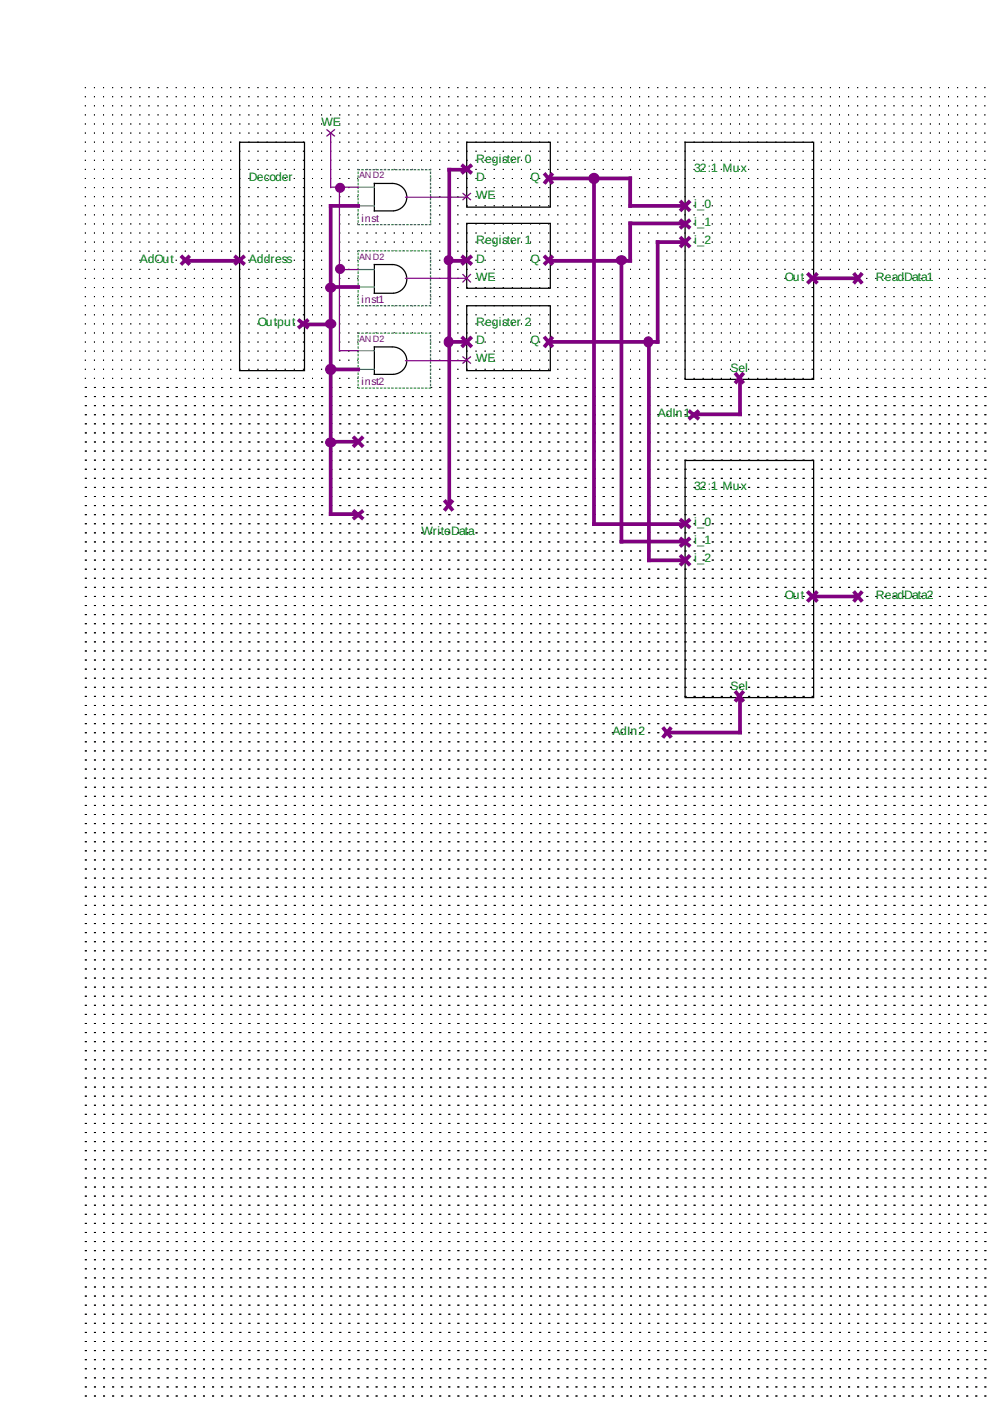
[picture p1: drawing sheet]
<svg xmlns="http://www.w3.org/2000/svg" width="210mm" height="297mm" viewBox="0 0 210 297" stroke-linecap="round" stroke-linejoin="round" font-family="sans-serif">
<defs><g id="words">
<g font-size="2.6" fill="#008000">
<text x="68.2" y="26.8">WE</text>
<text x="100.9" y="34.5">Register 0</text>
<text x="52.8" y="38.3">Decoder</text>
<text x="100.9" y="38.3">D</text>
<text x="112.5" y="38.3">Q</text>
<text x="147.2" y="36.4">32:1 Mux</text>
<text x="100.9" y="42.2">WE</text>
<text x="147.2" y="44.1">i_0</text>
<text x="147.2" y="48">i_1</text>
<text x="100.9" y="51.8">Register 1</text>
<text x="147.2" y="51.8">i_2</text>
<text x="29.7" y="55.7">AdOut</text>
<text x="52.8" y="55.7">Address</text>
<text x="100.9" y="59.5">WE</text>
<text x="100.9" y="55.7">D</text>
<text x="112.5" y="55.7">Q</text>
<text x="166.4" y="59.5">Out</text>
<text x="185.7" y="59.5">ReadData1</text>
<text x="54.7" y="69.1">Output</text>
<text x="100.9" y="69.1">Register 2</text>
<text x="100.9" y="76.9">WE</text>
<text x="100.9" y="73">D</text>
<text x="112.5" y="73">Q</text>
<text x="154.9" y="78.8">Sel</text>
<text x="139.5" y="88.4">AdIn1</text>
<text x="147.2" y="103.8">32:1 Mux</text>
<text x="89.4" y="113.5">WriteData</text>
<text x="147.2" y="111.5">i_0</text>
<text x="147.2" y="119.2">i_2</text>
<text x="147.2" y="115.4">i_1</text>
<text x="166.4" y="126.9">Out</text>
<text x="185.7" y="126.9">ReadData2</text>
<text x="154.9" y="146.2">Sel</text>
<text x="129.8" y="155.8">AdIn2</text>
</g>
<g font-size="2.2" fill="#800080">
<text x="76.6" y="47">inst</text>
<text x="76.6" y="64.3">inst1</text>
<text x="76.6" y="81.7">inst2</text>
</g>
<g font-size="1.9" fill="#800080">
<text x="76.1" y="37.8">AND2</text>
<text x="76.1" y="55.2">AND2</text>
<text x="76.1" y="72.5">AND2</text>
</g>
</g></defs>
<g fill="none" stroke="#000" stroke-width=".21">
<path d="M18.1 18.6h.1M20 18.6h.1M22 18.6h.1M23.9 18.6h.1M25.8 18.6h.1M27.7 18.6h.1M29.7 18.6h.1M31.6 18.6h.1M33.5 18.6h.1M35.4 18.6h.1M37.4 18.6h.1M39.3 18.6h.1"/>
<path d="M41.2 18.6h.1M43.1 18.6h.1M45.1 18.6h.1M47 18.6h.1M48.9 18.6h.1M50.8 18.6h.1M52.8 18.6h.1M54.7 18.6h.1M56.6 18.6h.1M58.6 18.6h.1M60.5 18.6h.1M62.4 18.6h.1"/>
<path d="M64.3 18.6h.1M66.3 18.6h.1M68.2 18.6h.1M70.1 18.6h.1M72 18.6h.1M74 18.6h.1M75.9 18.6h.1M77.8 18.6h.1M79.7 18.6h.1M81.7 18.6h.1M83.6 18.6h.1M85.5 18.6h.1"/>
<path d="M87.4 18.6h.1M89.4 18.6h.1M91.3 18.6h.1M93.2 18.6h.1M95.2 18.6h.1M97.1 18.6h.1M99 18.6h.1M100.9 18.6h.1M102.9 18.6h.1M104.8 18.6h.1M106.7 18.6h.1M108.6 18.6h.1"/>
<path d="M110.6 18.6h.1M112.5 18.6h.1M114.4 18.6h.1M116.3 18.6h.1M118.3 18.6h.1M120.2 18.6h.1M122.1 18.6h.1M124.1 18.6h.1M126 18.6h.1M127.9 18.6h.1M129.8 18.6h.1M131.8 18.6h.1"/>
<path d="M133.7 18.6h.1M135.6 18.6h.1M137.5 18.6h.1M139.5 18.6h.1M141.4 18.6h.1M143.3 18.6h.1M145.2 18.6h.1M147.2 18.6h.1M149.1 18.6h.1M151 18.6h.1M152.9 18.6h.1M154.9 18.6h.1"/>
<path d="M156.8 18.6h.1M158.7 18.6h.1M160.7 18.6h.1M162.6 18.6h.1M164.5 18.6h.1M166.4 18.6h.1M168.4 18.6h.1M170.3 18.6h.1M172.2 18.6h.1M174.1 18.6h.1M176.1 18.6h.1M178 18.6h.1"/>
<path d="M179.9 18.6h.1M181.8 18.6h.1M183.8 18.6h.1M185.7 18.6h.1M187.6 18.6h.1M189.5 18.6h.1M191.5 18.6h.1M193.4 18.6h.1M195.3 18.6h.1M197.3 18.6h.1M199.2 18.6h.1M201.1 18.6h.1"/>
<path d="M203 18.6h.1M205 18.6h.1M206.9 18.6h.1M208.8 18.6h.1M18.1 20.5h.1M18.1 22.4h.1M18.1 24.4h.1M18.1 26.3h.1M18.1 28.2h.1M18.1 30.1h.1M18.1 32.1h.1M18.1 34h.1"/>
<path d="M18.1 35.9h.1M18.1 37.8h.1M18.1 39.8h.1M20 20.5h.1M20 22.4h.1M20 24.4h.1M20 26.3h.1M20 28.2h.1M20 30.1h.1M20 32.1h.1M20 34h.1M20 35.9h.1"/>
<path d="M20 37.8h.1M20 39.8h.1M22 20.5h.1M22 22.4h.1M22 24.4h.1M22 26.3h.1M22 28.2h.1M22 30.1h.1M22 32.1h.1M22 34h.1M22 35.9h.1M22 37.8h.1"/>
<path d="M22 39.8h.1M23.9 20.5h.1M23.9 22.4h.1M23.9 24.4h.1M23.9 26.3h.1M23.9 28.2h.1M23.9 30.1h.1M23.9 32.1h.1M23.9 34h.1M23.9 35.9h.1M23.9 37.8h.1M23.9 39.8h.1"/>
<path d="M25.8 20.5h.1M25.8 22.4h.1M25.8 24.4h.1M25.8 26.3h.1M25.8 28.2h.1M25.8 30.1h.1M25.8 32.1h.1M25.8 34h.1M25.8 35.9h.1M25.8 37.8h.1M25.8 39.8h.1M27.7 20.5h.1"/>
<path d="M27.7 22.4h.1M27.7 24.4h.1M27.7 26.3h.1M27.7 28.2h.1M27.7 30.1h.1M27.7 32.1h.1M27.7 34h.1M27.7 35.9h.1M27.7 37.8h.1M27.7 39.8h.1M29.7 20.5h.1M29.7 22.4h.1"/>
<path d="M29.7 24.4h.1M29.7 26.3h.1M29.7 28.2h.1M29.7 30.1h.1M29.7 32.1h.1M29.7 34h.1M29.7 35.9h.1M29.7 37.8h.1M29.7 39.8h.1M31.6 20.5h.1M31.6 22.4h.1M31.6 24.4h.1"/>
<path d="M31.6 26.3h.1M31.6 28.2h.1M31.6 30.1h.1M31.6 32.1h.1M31.6 34h.1M31.6 35.9h.1M31.6 37.8h.1M31.6 39.8h.1M33.5 20.5h.1M33.5 22.4h.1M33.5 24.4h.1M33.5 26.3h.1"/>
<path d="M33.5 28.2h.1M33.5 30.1h.1M33.5 32.1h.1M33.5 34h.1M33.5 35.9h.1M33.5 37.8h.1M33.5 39.8h.1M35.4 20.5h.1M35.4 22.4h.1M35.4 24.4h.1M35.4 26.3h.1M35.4 28.2h.1"/>
<path d="M35.4 30.1h.1M35.4 32.1h.1M35.4 34h.1M35.4 35.9h.1M35.4 37.8h.1M35.4 39.8h.1M37.4 20.5h.1M37.4 22.4h.1M37.4 24.4h.1M37.4 26.3h.1M37.4 28.2h.1M37.4 30.1h.1"/>
<path d="M37.4 32.1h.1M37.4 34h.1M37.4 35.9h.1M37.4 37.8h.1M37.4 39.8h.1M39.3 20.5h.1M39.3 22.4h.1M39.3 24.4h.1M39.3 26.3h.1M39.3 28.2h.1M39.3 30.1h.1M39.3 32.1h.1"/>
<path d="M39.3 34h.1M39.3 35.9h.1M39.3 37.8h.1M39.3 39.8h.1M41.2 20.5h.1M41.2 22.4h.1M41.2 24.4h.1M41.2 26.3h.1M41.2 28.2h.1M41.2 30.1h.1M41.2 32.1h.1M41.2 34h.1"/>
<path d="M41.2 35.9h.1M41.2 37.8h.1M41.2 39.8h.1M43.1 20.5h.1M43.1 22.4h.1M43.1 24.4h.1M43.1 26.3h.1M43.1 28.2h.1M43.1 30.1h.1M43.1 32.1h.1M43.1 34h.1M43.1 35.9h.1"/>
<path d="M43.1 37.8h.1M43.1 39.8h.1M45.1 20.5h.1M45.1 22.4h.1M45.1 24.4h.1M45.1 26.3h.1M45.1 28.2h.1M45.1 30.1h.1M45.1 32.1h.1M45.1 34h.1M45.1 35.9h.1M45.1 37.8h.1"/>
<path d="M45.1 39.8h.1M47 20.5h.1M47 22.4h.1M47 24.4h.1M47 26.3h.1M47 28.2h.1M47 30.1h.1M47 32.1h.1M47 34h.1M47 35.9h.1M47 37.8h.1M47 39.8h.1"/>
<path d="M48.9 20.5h.1M48.9 22.4h.1M48.9 24.4h.1M48.9 26.3h.1M48.9 28.2h.1M48.9 30.1h.1M48.9 32.1h.1M48.9 34h.1M48.9 35.9h.1M48.9 37.8h.1M48.9 39.8h.1M50.8 20.5h.1"/>
<path d="M50.8 22.4h.1M50.8 24.4h.1M50.8 26.3h.1M50.8 28.2h.1M50.8 30.1h.1M50.8 32.1h.1M50.8 34h.1M50.8 35.9h.1M50.8 37.8h.1M50.8 39.8h.1M52.8 20.5h.1M52.8 22.4h.1"/>
<path d="M52.8 24.4h.1M52.8 26.3h.1M52.8 28.2h.1M52.8 30.1h.1M52.8 32.1h.1M52.8 34h.1M52.8 35.9h.1M52.8 37.8h.1M52.8 39.8h.1M54.7 20.5h.1M54.7 22.4h.1M54.7 24.4h.1"/>
<path d="M54.7 26.3h.1M54.7 28.2h.1M54.7 30.1h.1M54.7 32.1h.1M54.7 34h.1M54.7 35.9h.1M54.7 37.8h.1M54.7 39.8h.1M56.6 20.5h.1M56.6 22.4h.1M56.6 24.4h.1M56.6 26.3h.1"/>
<path d="M56.6 28.2h.1M56.6 30.1h.1M56.6 32.1h.1M56.6 34h.1M56.6 35.9h.1M56.6 37.8h.1M56.6 39.8h.1M58.6 20.5h.1M58.6 22.4h.1M58.6 24.4h.1M58.6 26.3h.1M58.6 28.2h.1"/>
<path d="M58.6 30.1h.1M58.6 32.1h.1M58.6 34h.1M58.6 35.9h.1M58.6 37.8h.1M58.6 39.8h.1M60.5 20.5h.1M60.5 22.4h.1M60.5 24.4h.1M60.5 26.3h.1M60.5 28.2h.1M60.5 30.1h.1"/>
<path d="M60.5 32.1h.1M60.5 34h.1M60.5 35.9h.1M60.5 37.8h.1M60.5 39.8h.1M62.4 20.5h.1M62.4 22.4h.1M62.4 24.4h.1M62.4 26.3h.1M62.4 28.2h.1M62.4 30.1h.1M62.4 32.1h.1"/>
<path d="M62.4 34h.1M62.4 35.9h.1M62.4 37.8h.1M62.4 39.8h.1M64.3 20.5h.1M64.3 22.4h.1M64.3 24.4h.1M64.3 26.3h.1M64.3 28.2h.1M64.3 30.1h.1M64.3 32.1h.1M64.3 34h.1"/>
<path d="M64.3 35.9h.1M64.3 37.8h.1M64.3 39.8h.1M66.3 20.5h.1M66.3 22.4h.1M66.3 24.4h.1M66.3 26.3h.1M66.3 28.2h.1M66.3 30.1h.1M66.3 32.1h.1M66.3 34h.1M66.3 35.9h.1"/>
<path d="M66.3 37.8h.1M66.3 39.8h.1M68.2 20.5h.1M68.2 22.4h.1M68.2 24.4h.1M68.2 26.3h.1M68.2 28.2h.1M68.2 30.1h.1M68.2 32.1h.1M68.2 34h.1M68.2 35.9h.1M68.2 37.8h.1"/>
<path d="M68.2 39.8h.1M70.1 20.5h.1M70.1 22.4h.1M70.1 24.4h.1M70.1 26.3h.1M70.1 28.2h.1M70.1 30.1h.1M70.1 32.1h.1M70.1 34h.1M70.1 35.9h.1M70.1 37.8h.1M70.1 39.8h.1"/>
<path d="M72 20.5h.1M72 22.4h.1M72 24.4h.1M72 26.3h.1M72 28.2h.1M72 30.1h.1M72 32.1h.1M72 34h.1M72 35.9h.1M72 37.8h.1M72 39.8h.1M74 20.5h.1"/>
<path d="M74 22.4h.1M74 24.4h.1M74 26.3h.1M74 28.2h.1M74 30.1h.1M74 32.1h.1M74 34h.1M74 35.9h.1M74 37.8h.1M74 39.8h.1M75.9 20.5h.1M75.9 22.4h.1"/>
<path d="M75.9 24.4h.1M75.9 26.3h.1M75.9 28.2h.1M75.9 30.1h.1M75.9 32.1h.1M75.9 34h.1M75.9 35.9h.1M75.9 37.8h.1M75.9 39.8h.1M77.8 20.5h.1M77.8 22.4h.1M77.8 24.4h.1"/>
<path d="M77.8 26.3h.1M77.8 28.2h.1M77.8 30.1h.1M77.8 32.1h.1M77.8 34h.1M77.8 35.9h.1M77.8 37.8h.1M77.8 39.8h.1M79.7 20.5h.1M79.7 22.4h.1M79.7 24.4h.1M79.7 26.3h.1"/>
<path d="M79.7 28.2h.1M79.7 30.1h.1M79.7 32.1h.1M79.7 34h.1M79.7 35.9h.1M79.7 37.8h.1M79.7 39.8h.1M81.7 20.5h.1M81.7 22.4h.1M81.7 24.4h.1M81.7 26.3h.1M81.7 28.2h.1"/>
<path d="M81.7 30.1h.1M81.7 32.1h.1M81.7 34h.1M81.7 35.9h.1M81.7 37.8h.1M81.7 39.8h.1M83.6 20.5h.1M83.6 22.4h.1M83.6 24.4h.1M83.6 26.3h.1M83.6 28.2h.1M83.6 30.1h.1"/>
<path d="M83.6 32.1h.1M83.6 34h.1M83.6 35.9h.1M83.6 37.8h.1M83.6 39.8h.1M85.5 20.5h.1M85.5 22.4h.1M85.5 24.4h.1M85.5 26.3h.1M85.5 28.2h.1M85.5 30.1h.1M85.5 32.1h.1"/>
<path d="M85.5 34h.1M85.5 35.9h.1M85.5 37.8h.1M85.5 39.8h.1M87.4 20.5h.1M87.4 22.4h.1M87.4 24.4h.1M87.4 26.3h.1M87.4 28.2h.1M87.4 30.1h.1M87.4 32.1h.1M87.4 34h.1"/>
<path d="M87.4 35.9h.1M87.4 37.8h.1M87.4 39.8h.1M89.4 20.5h.1M89.4 22.4h.1M89.4 24.4h.1M89.4 26.3h.1M89.4 28.2h.1M89.4 30.1h.1M89.4 32.1h.1M89.4 34h.1M89.4 35.9h.1"/>
<path d="M89.4 37.8h.1M89.4 39.8h.1M91.3 20.5h.1M91.3 22.4h.1M91.3 24.4h.1M91.3 26.3h.1M91.3 28.2h.1M91.3 30.1h.1M91.3 32.1h.1M91.3 34h.1M91.3 35.9h.1M91.3 37.8h.1"/>
<path d="M91.3 39.8h.1M93.2 20.5h.1M93.2 22.4h.1M93.2 24.4h.1M93.2 26.3h.1M93.2 28.2h.1M93.2 30.1h.1M93.2 32.1h.1M93.2 34h.1M93.2 35.9h.1M93.2 37.8h.1M93.2 39.8h.1"/>
<path d="M95.2 20.5h.1M95.2 22.4h.1M95.2 24.4h.1M95.2 26.3h.1M95.2 28.2h.1M95.2 30.1h.1M95.2 32.1h.1M95.2 34h.1M95.2 35.9h.1M95.2 37.8h.1M95.2 39.8h.1M97.1 20.5h.1"/>
<path d="M97.1 22.4h.1M97.1 24.4h.1M97.1 26.3h.1M97.1 28.2h.1M97.1 30.1h.1M97.1 32.1h.1M97.1 34h.1M97.1 35.9h.1M97.1 37.8h.1M97.1 39.8h.1M99 20.5h.1M99 22.4h.1"/>
<path d="M99 24.4h.1M99 26.3h.1M99 28.2h.1M99 30.1h.1M99 32.1h.1M99 34h.1M99 35.9h.1M99 37.8h.1M99 39.8h.1M100.9 20.5h.1M100.9 22.4h.1M100.9 24.4h.1"/>
<path d="M100.9 26.3h.1M100.9 28.2h.1M100.9 30.1h.1M100.9 32.1h.1M100.9 34h.1M100.9 35.9h.1M100.9 37.8h.1M100.9 39.8h.1M102.9 20.5h.1M102.9 22.4h.1M102.9 24.4h.1M102.9 26.3h.1"/>
<path d="M102.9 28.2h.1M102.9 30.1h.1M102.9 32.1h.1M102.9 34h.1M102.9 35.9h.1M102.9 37.8h.1M102.9 39.8h.1M104.8 20.5h.1M104.8 22.4h.1M104.8 24.4h.1M104.8 26.3h.1M104.8 28.2h.1"/>
<path d="M104.8 30.1h.1M104.8 32.1h.1M104.8 34h.1M104.8 35.9h.1M104.8 37.8h.1M104.8 39.8h.1M106.7 20.5h.1M106.7 22.4h.1M106.7 24.4h.1M106.7 26.3h.1M106.7 28.2h.1M106.7 30.1h.1"/>
<path d="M106.7 32.1h.1M106.7 34h.1M106.7 35.9h.1M106.7 37.8h.1M106.7 39.8h.1M108.6 20.5h.1M108.6 22.4h.1M108.6 24.4h.1M108.6 26.3h.1M108.6 28.2h.1M108.6 30.1h.1M108.6 32.1h.1"/>
<path d="M108.6 34h.1M108.6 35.9h.1M108.6 37.8h.1M108.6 39.8h.1M110.6 20.5h.1M110.6 22.4h.1M110.6 24.4h.1M110.6 26.3h.1M110.6 28.2h.1M110.6 30.1h.1M110.6 32.1h.1M110.6 34h.1"/>
<path d="M110.6 35.9h.1M110.6 37.8h.1M110.6 39.8h.1M112.5 20.5h.1M112.5 22.4h.1M112.5 24.4h.1M112.5 26.3h.1M112.5 28.2h.1M112.5 30.1h.1M112.5 32.1h.1M112.5 34h.1M112.5 35.9h.1"/>
<path d="M112.5 37.8h.1M112.5 39.8h.1M114.4 20.5h.1M114.4 22.4h.1M114.4 24.4h.1M114.4 26.3h.1M114.4 28.2h.1M114.4 30.1h.1M114.4 32.1h.1M114.4 34h.1M114.4 35.9h.1M114.4 37.8h.1"/>
<path d="M114.4 39.8h.1M116.3 20.5h.1M116.3 22.4h.1M116.3 24.4h.1M116.3 26.3h.1M116.3 28.2h.1M116.3 30.1h.1M116.3 32.1h.1M116.3 34h.1M116.3 35.9h.1M116.3 37.8h.1M116.3 39.8h.1"/>
<path d="M118.3 20.5h.1M118.3 22.4h.1M118.3 24.4h.1M118.3 26.3h.1M118.3 28.2h.1M118.3 30.1h.1M118.3 32.1h.1M118.3 34h.1M118.3 35.9h.1M118.3 37.8h.1M118.3 39.8h.1M120.2 20.5h.1"/>
<path d="M120.2 22.4h.1M120.2 24.4h.1M120.2 26.3h.1M120.2 28.2h.1M120.2 30.1h.1M120.2 32.1h.1M120.2 34h.1M120.2 35.9h.1M120.2 37.8h.1M120.2 39.8h.1M122.1 20.5h.1M122.1 22.4h.1"/>
<path d="M122.1 24.4h.1M122.1 26.3h.1M122.1 28.2h.1M122.1 30.1h.1M122.1 32.1h.1M122.1 34h.1M122.1 35.9h.1M122.1 37.8h.1M122.1 39.8h.1M124.1 20.5h.1M124.1 22.4h.1M124.1 24.4h.1"/>
<path d="M124.1 26.3h.1M124.1 28.2h.1M124.1 30.1h.1M124.1 32.1h.1M124.1 34h.1M124.1 35.9h.1M124.1 37.8h.1M124.1 39.8h.1M126 20.5h.1M126 22.4h.1M126 24.4h.1M126 26.3h.1"/>
<path d="M126 28.2h.1M126 30.1h.1M126 32.1h.1M126 34h.1M126 35.9h.1M126 37.8h.1M126 39.8h.1M127.9 20.5h.1M127.9 22.4h.1M127.9 24.4h.1M127.9 26.3h.1M127.9 28.2h.1"/>
<path d="M127.9 30.1h.1M127.9 32.1h.1M127.9 34h.1M127.9 35.9h.1M127.9 37.8h.1M127.9 39.8h.1M129.8 20.5h.1M129.8 22.4h.1M129.8 24.4h.1M129.8 26.3h.1M129.8 28.2h.1M129.8 30.1h.1"/>
<path d="M129.8 32.1h.1M129.8 34h.1M129.8 35.9h.1M129.8 37.8h.1M129.8 39.8h.1M131.8 20.5h.1M131.8 22.4h.1M131.8 24.4h.1M131.8 26.3h.1M131.8 28.2h.1M131.8 30.1h.1M131.8 32.1h.1"/>
<path d="M131.8 34h.1M131.8 35.9h.1M131.8 37.8h.1M131.8 39.8h.1M133.7 20.5h.1M133.7 22.4h.1M133.7 24.4h.1M133.7 26.3h.1M133.7 28.2h.1M133.7 30.1h.1M133.7 32.1h.1M133.7 34h.1"/>
<path d="M133.7 35.9h.1M133.7 37.8h.1M133.7 39.8h.1M135.6 20.5h.1M135.6 22.4h.1M135.6 24.4h.1M135.6 26.3h.1M135.6 28.2h.1M135.6 30.1h.1M135.6 32.1h.1M135.6 34h.1M135.6 35.9h.1"/>
<path d="M135.6 37.8h.1M135.6 39.8h.1M137.5 20.5h.1M137.5 22.4h.1M137.5 24.4h.1M137.5 26.3h.1M137.5 28.2h.1M137.5 30.1h.1M137.5 32.1h.1M137.5 34h.1M137.5 35.9h.1M137.5 37.8h.1"/>
<path d="M137.5 39.8h.1M139.5 20.5h.1M139.5 22.4h.1M139.5 24.4h.1M139.5 26.3h.1M139.5 28.2h.1M139.5 30.1h.1M139.5 32.1h.1M139.5 34h.1M139.5 35.9h.1M139.5 37.8h.1M139.5 39.8h.1"/>
<path d="M141.4 20.5h.1M141.4 22.4h.1M141.4 24.4h.1M141.4 26.3h.1M141.4 28.2h.1M141.4 30.1h.1M141.4 32.1h.1M141.4 34h.1M141.4 35.9h.1M141.4 37.8h.1M141.4 39.8h.1M143.3 20.5h.1"/>
<path d="M143.3 22.4h.1M143.3 24.4h.1M143.3 26.3h.1M143.3 28.2h.1M143.3 30.1h.1M143.3 32.1h.1M143.3 34h.1M143.3 35.9h.1M143.3 37.8h.1M143.3 39.8h.1M145.2 20.5h.1M145.2 22.4h.1"/>
<path d="M145.2 24.4h.1M145.2 26.3h.1M145.2 28.2h.1M145.2 30.1h.1M145.2 32.1h.1M145.2 34h.1M145.2 35.9h.1M145.2 37.8h.1M145.2 39.8h.1M147.2 20.5h.1M147.2 22.4h.1M147.2 24.4h.1"/>
<path d="M147.2 26.3h.1M147.2 28.2h.1M147.2 30.1h.1M147.2 32.1h.1M147.2 34h.1M147.2 35.9h.1M147.2 37.8h.1M147.2 39.8h.1M149.1 20.5h.1M149.1 22.4h.1M149.1 24.4h.1M149.1 26.3h.1"/>
<path d="M149.1 28.2h.1M149.1 30.1h.1M149.1 32.1h.1M149.1 34h.1M149.1 35.9h.1M149.1 37.8h.1M149.1 39.8h.1M151 20.5h.1M151 22.4h.1M151 24.4h.1M151 26.3h.1M151 28.2h.1"/>
<path d="M151 30.1h.1M151 32.1h.1M151 34h.1M151 35.9h.1M151 37.8h.1M151 39.8h.1M152.9 20.5h.1M152.9 22.4h.1M152.9 24.4h.1M152.9 26.3h.1M152.9 28.2h.1M152.9 30.1h.1"/>
<path d="M152.9 32.1h.1M152.9 34h.1M152.9 35.9h.1M152.9 37.8h.1M152.9 39.8h.1M154.9 20.5h.1M154.9 22.4h.1M154.9 24.4h.1M154.9 26.3h.1M154.9 28.2h.1M154.9 30.1h.1M154.9 32.1h.1"/>
<path d="M154.9 34h.1M154.9 35.9h.1M154.9 37.8h.1M154.9 39.8h.1M156.8 20.5h.1M156.8 22.4h.1M156.8 24.4h.1M156.8 26.3h.1M156.8 28.2h.1M156.8 30.1h.1M156.8 32.1h.1M156.8 34h.1"/>
<path d="M156.8 35.9h.1M156.8 37.8h.1M156.8 39.8h.1M158.7 20.5h.1M158.7 22.4h.1M158.7 24.4h.1M158.7 26.3h.1M158.7 28.2h.1M158.7 30.1h.1M158.7 32.1h.1M158.7 34h.1M158.7 35.9h.1"/>
<path d="M158.7 37.8h.1M158.7 39.8h.1M160.7 20.5h.1M160.7 22.4h.1M160.7 24.4h.1M160.7 26.3h.1M160.7 28.2h.1M160.7 30.1h.1M160.7 32.1h.1M160.7 34h.1M160.7 35.9h.1M160.7 37.8h.1"/>
<path d="M160.7 39.8h.1M162.6 20.5h.1M162.6 22.4h.1M162.6 24.4h.1M162.6 26.3h.1M162.6 28.2h.1M162.6 30.1h.1M162.6 32.1h.1M162.6 34h.1M162.6 35.9h.1M162.6 37.8h.1M162.6 39.8h.1"/>
<path d="M164.5 20.5h.1M164.5 22.4h.1M164.5 24.4h.1M164.5 26.3h.1M164.5 28.2h.1M164.5 30.1h.1M164.5 32.1h.1M164.5 34h.1M164.5 35.9h.1M164.5 37.8h.1M164.5 39.8h.1M166.4 20.5h.1"/>
<path d="M166.4 22.4h.1M166.4 24.4h.1M166.4 26.3h.1M166.4 28.2h.1M166.4 30.1h.1M166.4 32.1h.1M166.4 34h.1M166.4 35.9h.1M166.4 37.8h.1M166.4 39.8h.1M168.4 20.5h.1M168.4 22.4h.1"/>
<path d="M168.4 24.4h.1M168.4 26.3h.1M168.4 28.2h.1M168.4 30.1h.1M168.4 32.1h.1M168.4 34h.1M168.4 35.9h.1M168.4 37.8h.1M168.4 39.8h.1M170.3 20.5h.1M170.3 22.4h.1M170.3 24.4h.1"/>
<path d="M170.3 26.3h.1M170.3 28.2h.1M170.3 30.1h.1M170.3 32.1h.1M170.3 34h.1M170.3 35.9h.1M170.3 37.8h.1M170.3 39.8h.1M172.2 20.5h.1M172.2 22.4h.1M172.2 24.4h.1M172.2 26.3h.1"/>
<path d="M172.2 28.2h.1M172.2 30.1h.1M172.2 32.1h.1M172.2 34h.1M172.2 35.9h.1M172.2 37.8h.1M172.2 39.8h.1M174.1 20.5h.1M174.1 22.4h.1M174.1 24.4h.1M174.1 26.3h.1M174.1 28.2h.1"/>
<path d="M174.1 30.1h.1M174.1 32.1h.1M174.1 34h.1M174.1 35.9h.1M174.1 37.8h.1M174.1 39.8h.1M176.1 20.5h.1M176.1 22.4h.1M176.1 24.4h.1M176.1 26.3h.1M176.1 28.2h.1M176.1 30.1h.1"/>
<path d="M176.1 32.1h.1M176.1 34h.1M176.1 35.9h.1M176.1 37.8h.1M176.1 39.8h.1M178 20.5h.1M178 22.4h.1M178 24.4h.1M178 26.3h.1M178 28.2h.1M178 30.1h.1M178 32.1h.1"/>
<path d="M178 34h.1M178 35.9h.1M178 37.8h.1M178 39.8h.1M179.9 20.5h.1M179.9 22.4h.1M179.9 24.4h.1M179.9 26.3h.1M179.9 28.2h.1M179.9 30.1h.1M179.9 32.1h.1M179.9 34h.1"/>
<path d="M179.9 35.9h.1M179.9 37.8h.1M179.9 39.8h.1M181.8 20.5h.1M181.8 22.4h.1M181.8 24.4h.1M181.8 26.3h.1M181.8 28.2h.1M181.8 30.1h.1M181.8 32.1h.1M181.8 34h.1M181.8 35.9h.1"/>
<path d="M181.8 37.8h.1M181.8 39.8h.1M183.8 20.5h.1M183.8 22.4h.1M183.8 24.4h.1M183.8 26.3h.1M183.8 28.2h.1M183.8 30.1h.1M183.8 32.1h.1M183.8 34h.1M183.8 35.9h.1M183.8 37.8h.1"/>
<path d="M183.8 39.8h.1M185.7 20.5h.1M185.7 22.4h.1M185.7 24.4h.1M185.7 26.3h.1M185.7 28.2h.1M185.7 30.1h.1M185.7 32.1h.1M185.7 34h.1M185.7 35.9h.1M185.7 37.8h.1M185.7 39.8h.1"/>
<path d="M187.6 20.5h.1M187.6 22.4h.1M187.6 24.4h.1M187.6 26.3h.1M187.6 28.2h.1M187.6 30.1h.1M187.6 32.1h.1M187.6 34h.1M187.6 35.9h.1M187.6 37.8h.1M187.6 39.8h.1M189.5 20.5h.1"/>
<path d="M189.5 22.4h.1M189.5 24.4h.1M189.5 26.3h.1M189.5 28.2h.1M189.5 30.1h.1M189.5 32.1h.1M189.5 34h.1M189.5 35.9h.1M189.5 37.8h.1M189.5 39.8h.1M191.5 20.5h.1M191.5 22.4h.1"/>
<path d="M191.5 24.4h.1M191.5 26.3h.1M191.5 28.2h.1M191.5 30.1h.1M191.5 32.1h.1M191.5 34h.1M191.5 35.9h.1M191.5 37.8h.1M191.5 39.8h.1M193.4 20.5h.1M193.4 22.4h.1M193.4 24.4h.1"/>
<path d="M193.4 26.3h.1M193.4 28.2h.1M193.4 30.1h.1M193.4 32.1h.1M193.4 34h.1M193.4 35.9h.1M193.4 37.8h.1M193.4 39.8h.1M195.3 20.5h.1M195.3 22.4h.1M195.3 24.4h.1M195.3 26.3h.1"/>
<path d="M195.3 28.2h.1M195.3 30.1h.1M195.3 32.1h.1M195.3 34h.1M195.3 35.9h.1M195.3 37.8h.1M195.3 39.8h.1M197.3 20.5h.1M197.3 22.4h.1M197.3 24.4h.1M197.3 26.3h.1M197.3 28.2h.1"/>
<path d="M197.3 30.1h.1M197.3 32.1h.1M197.3 34h.1M197.3 35.9h.1M197.3 37.8h.1M197.3 39.8h.1M199.2 20.5h.1M199.2 22.4h.1M199.2 24.4h.1M199.2 26.3h.1M199.2 28.2h.1M199.2 30.1h.1"/>
<path d="M199.2 32.1h.1M199.2 34h.1M199.2 35.9h.1M199.2 37.8h.1M199.2 39.8h.1M201.1 20.5h.1M201.1 22.4h.1M201.1 24.4h.1M201.1 26.3h.1M201.1 28.2h.1M201.1 30.1h.1M201.1 32.1h.1"/>
<path d="M201.1 34h.1M201.1 35.9h.1M201.1 37.8h.1M201.1 39.8h.1M203 20.5h.1M203 22.4h.1M203 24.4h.1M203 26.3h.1M203 28.2h.1M203 30.1h.1M203 32.1h.1M203 34h.1"/>
<path d="M203 35.9h.1M203 37.8h.1M203 39.8h.1M205 20.5h.1M205 22.4h.1M205 24.4h.1M205 26.3h.1M205 28.2h.1M205 30.1h.1M205 32.1h.1M205 34h.1M205 35.9h.1"/>
<path d="M205 37.8h.1M205 39.8h.1M206.9 20.5h.1M206.9 22.4h.1M206.9 24.4h.1M206.9 26.3h.1M206.9 28.2h.1M206.9 30.1h.1M206.9 32.1h.1M206.9 34h.1M206.9 35.9h.1M206.9 37.8h.1"/>
<path d="M206.9 39.8h.1M208.8 20.5h.1M208.8 22.4h.1M208.8 24.4h.1M208.8 26.3h.1M208.8 28.2h.1M208.8 30.1h.1M208.8 32.1h.1M208.8 34h.1M208.8 35.9h.1M208.8 37.8h.1M208.8 39.8h.1"/>
<path d="M18.1 41.7h.1M18.1 43.6h.1M18.1 45.5v.1M18.1 47.5h.1M18.1 49.4h.1M18.1 51.3h.1M18.1 53.3h.1M18.1 55.2h.1M18.1 57.1h.1M18.1 59h.1M20 41.7h.1M20 43.6h.1"/>
<path d="M20 45.5v.1M20 47.5h.1M20 49.4h.1M20 51.3h.1M20 53.3h.1M20 55.2h.1M20 57.1h.1M20 59h.1M22 41.7h.1M22 43.6h.1M22 45.5v.1M22 47.5h.1"/>
<path d="M22 49.4h.1M22 51.3h.1M22 53.3h.1M22 55.2h.1M22 57.1h.1M22 59h.1M23.9 41.7h.1M23.9 43.6h.1M23.9 45.5v.1M23.9 47.5h.1M23.9 49.4h.1M23.9 51.3h.1"/>
<path d="M23.9 53.3h.1M23.9 55.2h.1M23.9 57.1h.1M23.9 59h.1M25.8 41.7h.1M25.8 43.6h.1M25.8 45.5v.1M25.8 47.5h.1M25.8 49.4h.1M25.8 51.3h.1M25.8 53.3h.1M25.8 55.2h.1"/>
<path d="M25.8 57.1h.1M25.8 59h.1M27.7 41.7h.1M27.7 43.6h.1M27.7 45.5v.1M27.7 47.5h.1M27.7 49.4h.1M27.7 51.3h.1M27.7 53.3h.1M27.7 55.2h.1M27.7 57.1h.1M27.7 59h.1"/>
<path d="M29.7 41.7h.1M29.7 43.6h.1M29.7 45.5v.1M29.7 47.5h.1M29.7 49.4h.1M29.7 51.3h.1M29.7 53.3h.1M29.7 55.2h.1M29.7 57.1h.1M29.7 59h.1M31.6 41.7h.1M31.6 43.6h.1"/>
<path d="M31.6 45.5v.1M31.6 47.5h.1M31.6 49.4h.1M31.6 51.3h.1M31.6 53.3h.1M31.6 55.2h.1M31.6 57.1h.1M31.6 59h.1M33.5 41.7h.1M33.5 43.6h.1M33.5 45.5v.1M33.5 47.5h.1"/>
<path d="M33.5 49.4h.1M33.5 51.3h.1M33.5 53.3h.1M33.5 55.2h.1M33.5 57.1h.1M33.5 59h.1M35.4 41.7h.1M35.4 43.6h.1M35.4 45.5v.1M35.4 47.5h.1M35.4 49.4h.1M35.4 51.3h.1"/>
<path d="M35.4 53.3h.1M35.4 55.2h.1M35.4 57.1h.1M35.4 59h.1M37.4 41.7h.1M37.4 43.6h.1M37.4 45.5v.1M37.4 47.5h.1M37.4 49.4h.1M37.4 51.3h.1M37.4 53.3h.1M37.4 55.2h.1"/>
<path d="M37.4 57.1h.1M37.4 59h.1M39.3 41.7h.1M39.3 43.6h.1M39.3 45.5v.1M39.3 47.5h.1M39.3 49.4h.1M39.3 51.3h.1M39.3 53.3h.1M39.3 55.2h.1M39.3 57.1h.1M39.3 59h.1"/>
<path d="M41.2 41.7h.1M41.2 43.6h.1M41.2 45.5v.1M41.2 47.5h.1M41.2 49.4h.1M41.2 51.3h.1M41.2 53.3h.1M41.2 55.2h.1M41.2 57.1h.1M41.2 59h.1M43.1 41.7h.1M43.1 43.6h.1"/>
<path d="M43.1 45.5v.1M43.1 47.5h.1M43.1 49.4h.1M43.1 51.3h.1M43.1 53.3h.1M43.1 55.2h.1M43.1 57.1h.1M43.1 59h.1M45.1 41.7h.1M45.1 43.6h.1M45.1 45.5v.1M45.1 47.5h.1"/>
<path d="M45.1 49.4h.1M45.1 51.3h.1M45.1 53.3h.1M45.1 55.2h.1M45.1 57.1h.1M45.1 59h.1M47 41.7h.1M47 43.6h.1M47 45.5v.1M47 47.5h.1M47 49.4h.1M47 51.3h.1"/>
<path d="M47 53.3h.1M47 55.2h.1M47 57.1h.1M47 59h.1M48.9 41.7h.1M48.9 43.6h.1M48.9 45.5v.1M48.9 47.5h.1M48.9 49.4h.1M48.9 51.3h.1M48.9 53.3h.1M48.9 55.2h.1"/>
<path d="M48.9 57.1h.1M48.9 59h.1M50.8 41.7h.1M50.8 43.6h.1M50.8 45.5v.1M50.8 47.5h.1M50.8 49.4h.1M50.8 51.3h.1M50.8 53.3h.1M50.8 55.2h.1M50.8 57.1h.1M50.8 59h.1"/>
<path d="M52.8 41.7h.1M52.8 43.6h.1M52.8 45.5v.1M52.8 47.5h.1M52.8 49.4h.1M52.8 51.3h.1M52.8 53.3h.1M52.8 55.2h.1M52.8 57.1h.1M52.8 59h.1M54.7 41.7h.1M54.7 43.6h.1"/>
<path d="M54.7 45.5v.1M54.7 47.5h.1M54.7 49.4h.1M54.7 51.3h.1M54.7 53.3h.1M54.7 55.2h.1M54.7 57.1h.1M54.7 59h.1M56.6 41.7h.1M56.6 43.6h.1M56.6 45.5v.1M56.6 47.5h.1"/>
<path d="M56.6 49.4h.1M56.6 51.3h.1M56.6 53.3h.1M56.6 55.2h.1M56.6 57.1h.1M56.6 59h.1M58.6 41.7h.1M58.6 43.6h.1M58.6 45.5v.1M58.6 47.5h.1M58.6 49.4h.1M58.6 51.3h.1"/>
<path d="M58.6 53.3h.1M58.6 55.2h.1M58.6 57.1h.1M58.6 59h.1M60.5 41.7h.1M60.5 43.6h.1M60.5 45.5v.1M60.5 47.5h.1M60.5 49.4h.1M60.5 51.3h.1M60.5 53.3h.1M60.5 55.2h.1"/>
<path d="M60.5 57.1h.1M60.5 59h.1M62.4 41.7h.1M62.4 43.6h.1M62.4 45.5v.1M62.4 47.5h.1M62.4 49.4h.1M62.4 51.3h.1M62.4 53.3h.1M62.4 55.2h.1M62.4 57.1h.1M62.4 59h.1"/>
<path d="M64.3 41.7h.1M64.3 43.6h.1M64.3 45.5v.1M64.3 47.5h.1M64.3 49.4h.1M64.3 51.3h.1M64.3 53.3h.1M64.3 55.2h.1M64.3 57.1h.1M64.3 59h.1M66.3 41.7h.1M66.3 43.6h.1"/>
<path d="M66.3 45.5v.1M66.3 47.5h.1M66.3 49.4h.1M66.3 51.3h.1M66.3 53.3h.1M66.3 55.2h.1M66.3 57.1h.1M66.3 59h.1M68.2 41.7h.1M68.2 43.6h.1M68.2 45.5v.1M68.2 47.5h.1"/>
<path d="M68.2 49.4h.1M68.2 51.3h.1M68.2 53.3h.1M68.2 55.2h.1M68.2 57.1h.1M68.2 59h.1M70.1 41.7h.1M70.1 43.6h.1M70.1 45.5v.1M70.1 47.5h.1M70.1 49.4h.1M70.1 51.3h.1"/>
<path d="M70.1 53.3h.1M70.1 55.2h.1M70.1 57.1h.1M70.1 59h.1M72 41.7h.1M72 43.6h.1M72 45.5v.1M72 47.5h.1M72 49.4h.1M72 51.3h.1M72 53.3h.1M72 55.2h.1"/>
<path d="M72 57.1h.1M72 59h.1M74 41.7h.1M74 43.6h.1M74 45.5v.1M74 47.5h.1M74 49.4h.1M74 51.3h.1M74 53.3h.1M74 55.2h.1M74 57.1h.1M74 59h.1"/>
<path d="M75.9 41.7h.1M75.9 43.6h.1M75.9 45.5v.1M75.9 47.5h.1M75.9 49.4h.1M75.9 51.3h.1M75.9 53.3h.1M75.9 55.2h.1M75.9 57.1h.1M75.9 59h.1M77.8 41.7h.1M77.8 43.6h.1"/>
<path d="M77.8 45.5v.1M77.8 47.5h.1M77.8 49.4h.1M77.8 51.3h.1M77.8 53.3h.1M77.8 55.2h.1M77.8 57.1h.1M77.8 59h.1M79.7 41.7h.1M79.7 43.6h.1M79.7 45.5v.1M79.7 47.5h.1"/>
<path d="M79.7 49.4h.1M79.7 51.3h.1M79.7 53.3h.1M79.7 55.2h.1M79.7 57.1h.1M79.7 59h.1M81.7 41.7h.1M81.7 43.6h.1M81.7 45.5v.1M81.7 47.5h.1M81.7 49.4h.1M81.7 51.3h.1"/>
<path d="M81.7 53.3h.1M81.7 55.2h.1M81.7 57.1h.1M81.7 59h.1M83.6 41.7h.1M83.6 43.6h.1M83.6 45.5v.1M83.6 47.5h.1M83.6 49.4h.1M83.6 51.3h.1M83.6 53.3h.1M83.6 55.2h.1"/>
<path d="M83.6 57.1h.1M83.6 59h.1M85.5 41.7h.1M85.5 43.6h.1M85.5 45.5v.1M85.5 47.5h.1M85.5 49.4h.1M85.5 51.3h.1M85.5 53.3h.1M85.5 55.2h.1M85.5 57.1h.1M85.5 59h.1"/>
<path d="M87.4 41.7h.1M87.4 43.6h.1M87.4 45.5v.1M87.4 47.5h.1M87.4 49.4h.1M87.4 51.3h.1M87.4 53.3h.1M87.4 55.2h.1M87.4 57.1h.1M87.4 59h.1M89.4 41.7h.1M89.4 43.6h.1"/>
<path d="M89.4 45.5v.1M89.4 47.5h.1M89.4 49.4h.1M89.4 51.3h.1M89.4 53.3h.1M89.4 55.2h.1M89.4 57.1h.1M89.4 59h.1M91.3 41.7h.1M91.3 43.6h.1M91.3 45.5v.1M91.3 47.5h.1"/>
<path d="M91.3 49.4h.1M91.3 51.3h.1M91.3 53.3h.1M91.3 55.2h.1M91.3 57.1h.1M91.3 59h.1M93.2 41.7h.1M93.2 43.6h.1M93.2 45.5v.1M93.2 47.5h.1M93.2 49.4h.1M93.2 51.3h.1"/>
<path d="M93.2 53.3h.1M93.2 55.2h.1M93.2 57.1h.1M93.2 59h.1M95.2 41.7h.1M95.2 43.6h.1M95.2 45.5v.1M95.2 47.5h.1M95.2 49.4h.1M95.2 51.3h.1M95.2 53.3h.1M95.2 55.2h.1"/>
<path d="M95.2 57.1h.1M95.2 59h.1M97.1 41.7h.1M97.1 43.6h.1M97.1 45.5v.1M97.1 47.5h.1M97.1 49.4h.1M97.1 51.3h.1M97.1 53.3h.1M97.1 55.2h.1M97.1 57.1h.1M97.1 59h.1"/>
<path d="M99 41.7h.1M99 43.6h.1M99 45.5v.1M99 47.5h.1M99 49.4h.1M99 51.3h.1M99 53.3h.1M99 55.2h.1M99 57.1h.1M99 59h.1M100.9 41.7h.1M100.9 43.6h.1"/>
<path d="M100.9 45.5v.1M100.9 47.5h.1M100.9 49.4h.1M100.9 51.3h.1M100.9 53.3h.1M100.9 55.2h.1M100.9 57.1h.1M100.9 59h.1M102.9 41.7h.1M102.9 43.6h.1M102.9 45.5v.1M102.9 47.5h.1"/>
<path d="M102.9 49.4h.1M102.9 51.3h.1M102.9 53.3h.1M102.9 55.2h.1M102.9 57.1h.1M102.9 59h.1M104.8 41.7h.1M104.8 43.6h.1M104.8 45.5v.1M104.8 47.5h.1M104.8 49.4h.1M104.8 51.3h.1"/>
<path d="M104.8 53.3h.1M104.8 55.2h.1M104.8 57.1h.1M104.8 59h.1M106.7 41.7h.1M106.7 43.6h.1M106.7 45.5v.1M106.7 47.5h.1M106.7 49.4h.1M106.7 51.3h.1M106.7 53.3h.1M106.7 55.2h.1"/>
<path d="M106.7 57.1h.1M106.7 59h.1M108.6 41.7h.1M108.6 43.6h.1M108.6 45.5v.1M108.6 47.5h.1M108.6 49.4h.1M108.6 51.3h.1M108.6 53.3h.1M108.6 55.2h.1M108.6 57.1h.1M108.6 59h.1"/>
<path d="M110.6 41.7h.1M110.6 43.6h.1M110.6 45.5v.1M110.6 47.5h.1M110.6 49.4h.1M110.6 51.3h.1M110.6 53.3h.1M110.6 55.2h.1M110.6 57.1h.1M110.6 59h.1M112.5 41.7h.1M112.5 43.6h.1"/>
<path d="M112.5 45.5v.1M112.5 47.5h.1M112.5 49.4h.1M112.5 51.3h.1M112.5 53.3h.1M112.5 55.2h.1M112.5 57.1h.1M112.5 59h.1M114.4 41.7h.1M114.4 43.6h.1M114.4 45.5v.1M114.4 47.5h.1"/>
<path d="M114.4 49.4h.1M114.4 51.3h.1M114.4 53.3h.1M114.4 55.2h.1M114.4 57.1h.1M114.4 59h.1M116.3 41.7h.1M116.3 43.6h.1M116.3 45.5v.1M116.3 47.5h.1M116.3 49.4h.1M116.3 51.3h.1"/>
<path d="M116.3 53.3h.1M116.3 55.2h.1M116.3 57.1h.1M116.3 59h.1M118.3 41.7h.1M118.3 43.6h.1M118.3 45.5v.1M118.3 47.5h.1M118.3 49.4h.1M118.3 51.3h.1M118.3 53.3h.1M118.3 55.2h.1"/>
<path d="M118.3 57.1h.1M118.3 59h.1M120.2 41.7h.1M120.2 43.6h.1M120.2 45.5v.1M120.2 47.5h.1M120.2 49.4h.1M120.2 51.3h.1M120.2 53.3h.1M120.2 55.2h.1M120.2 57.1h.1M120.2 59h.1"/>
<path d="M122.1 41.7h.1M122.1 43.6h.1M122.1 45.5v.1M122.1 47.5h.1M122.1 49.4h.1M122.1 51.3h.1M122.1 53.3h.1M122.1 55.2h.1M122.1 57.1h.1M122.1 59h.1M124.1 41.7h.1M124.1 43.6h.1"/>
<path d="M124.1 45.5v.1M124.1 47.5h.1M124.1 49.4h.1M124.1 51.3h.1M124.1 53.3h.1M124.1 55.2h.1M124.1 57.1h.1M124.1 59h.1M126 41.7h.1M126 43.6h.1M126 45.5v.1M126 47.5h.1"/>
<path d="M126 49.4h.1M126 51.3h.1M126 53.3h.1M126 55.2h.1M126 57.1h.1M126 59h.1M127.9 41.7h.1M127.9 43.6h.1M127.9 45.5v.1M127.9 47.5h.1M127.9 49.4h.1M127.9 51.3h.1"/>
<path d="M127.9 53.3h.1M127.9 55.2h.1M127.9 57.1h.1M127.9 59h.1M129.8 41.7h.1M129.8 43.6h.1M129.8 45.5v.1M129.8 47.5h.1M129.8 49.4h.1M129.8 51.3h.1M129.8 53.3h.1M129.8 55.2h.1"/>
<path d="M129.8 57.1h.1M129.8 59h.1M131.8 41.7h.1M131.8 43.6h.1M131.8 45.5v.1M131.8 47.5h.1M131.8 49.4h.1M131.8 51.3h.1M131.8 53.3h.1M131.8 55.2h.1M131.8 57.1h.1M131.8 59h.1"/>
<path d="M133.7 41.7h.1M133.7 43.6h.1M133.7 45.5v.1M133.7 47.5h.1M133.7 49.4h.1M133.7 51.3h.1M133.7 53.3h.1M133.7 55.2h.1M133.7 57.1h.1M133.7 59h.1M135.6 41.7h.1M135.6 43.6h.1"/>
<path d="M135.6 45.5v.1M135.6 47.5h.1M135.6 49.4h.1M135.6 51.3h.1M135.6 53.3h.1M135.6 55.2h.1M135.6 57.1h.1M135.6 59h.1M137.5 41.7h.1M137.5 43.6h.1M137.5 45.5v.1M137.5 47.5h.1"/>
<path d="M137.5 49.4h.1M137.5 51.3h.1M137.5 53.3h.1M137.5 55.2h.1M137.5 57.1h.1M137.5 59h.1M139.5 41.7h.1M139.5 43.6h.1M139.5 45.5v.1M139.5 47.5h.1M139.5 49.4h.1M139.5 51.3h.1"/>
<path d="M139.5 53.3h.1M139.5 55.2h.1M139.5 57.1h.1M139.5 59h.1M141.4 41.7h.1M141.4 43.6h.1M141.4 45.5v.1M141.4 47.5h.1M141.4 49.4h.1M141.4 51.3h.1M141.4 53.3h.1M141.4 55.2h.1"/>
<path d="M141.4 57.1h.1M141.4 59h.1M143.3 41.7h.1M143.3 43.6h.1M143.3 45.5v.1M143.3 47.5h.1M143.3 49.4h.1M143.3 51.3h.1M143.3 53.3h.1M143.3 55.2h.1M143.3 57.1h.1M143.3 59h.1"/>
<path d="M145.2 41.7h.1M145.2 43.6h.1M145.2 45.5v.1M145.2 47.5h.1M145.2 49.4h.1M145.2 51.3h.1M145.2 53.3h.1M145.2 55.2h.1M145.2 57.1h.1M145.2 59h.1M147.2 41.7h.1M147.2 43.6h.1"/>
<path d="M147.2 45.5v.1M147.2 47.5h.1M147.2 49.4h.1M147.2 51.3h.1M147.2 53.3h.1M147.2 55.2h.1M147.2 57.1h.1M147.2 59h.1M149.1 41.7h.1M149.1 43.6h.1M149.1 45.5v.1M149.1 47.5h.1"/>
<path d="M149.1 49.4h.1M149.1 51.3h.1M149.1 53.3h.1M149.1 55.2h.1M149.1 57.1h.1M149.1 59h.1M151 41.7h.1M151 43.6h.1M151 45.5v.1M151 47.5h.1M151 49.4h.1M151 51.3h.1"/>
<path d="M151 53.3h.1M151 55.2h.1M151 57.1h.1M151 59h.1M152.9 41.7h.1M152.9 43.6h.1M152.9 45.5v.1M152.9 47.5h.1M152.9 49.4h.1M152.9 51.3h.1M152.9 53.3h.1M152.9 55.2h.1"/>
<path d="M152.9 57.1h.1M152.9 59h.1M154.9 41.7h.1M154.9 43.6h.1M154.9 45.5v.1M154.9 47.5h.1M154.9 49.4h.1M154.9 51.3h.1M154.9 53.3h.1M154.9 55.2h.1M154.9 57.1h.1M154.9 59h.1"/>
<path d="M156.8 41.7h.1M156.8 43.6h.1M156.8 45.5v.1M156.8 47.5h.1M156.8 49.4h.1M156.8 51.3h.1M156.8 53.3h.1M156.8 55.2h.1M156.8 57.1h.1M156.8 59h.1M158.7 41.7h.1M158.7 43.6h.1"/>
<path d="M158.7 45.5v.1M158.7 47.5h.1M158.7 49.4h.1M158.7 51.3h.1M158.7 53.3h.1M158.7 55.2h.1M158.7 57.1h.1M158.7 59h.1M160.7 41.7h.1M160.7 43.6h.1M160.7 45.5v.1M160.7 47.5h.1"/>
<path d="M160.7 49.4h.1M160.7 51.3h.1M160.7 53.3h.1M160.7 55.2h.1M160.7 57.1h.1M160.7 59h.1M162.6 41.7h.1M162.6 43.6h.1M162.6 45.5v.1M162.6 47.5h.1M162.6 49.4h.1M162.6 51.3h.1"/>
<path d="M162.6 53.3h.1M162.6 55.2h.1M162.6 57.1h.1M162.6 59h.1M164.5 41.7h.1M164.5 43.6h.1M164.5 45.5v.1M164.5 47.5h.1M164.5 49.4h.1M164.5 51.3h.1M164.5 53.3h.1M164.5 55.2h.1"/>
<path d="M164.5 57.1h.1M164.5 59h.1M166.4 41.7h.1M166.4 43.6h.1M166.4 45.5v.1M166.4 47.5h.1M166.4 49.4h.1M166.4 51.3h.1M166.4 53.3h.1M166.4 55.2h.1M166.4 57.1h.1M166.4 59h.1"/>
<path d="M168.4 41.7h.1M168.4 43.6h.1M168.4 45.5v.1M168.4 47.5h.1M168.4 49.4h.1M168.4 51.3h.1M168.4 53.3h.1M168.4 55.2h.1M168.4 57.1h.1M168.4 59h.1M170.3 41.7h.1M170.3 43.6h.1"/>
<path d="M170.3 45.5v.1M170.3 47.5h.1M170.3 49.4h.1M170.3 51.3h.1M170.3 53.3h.1M170.3 55.2h.1M170.3 57.1h.1M170.3 59h.1M172.2 41.7h.1M172.2 43.6h.1M172.2 45.5v.1M172.2 47.5h.1"/>
<path d="M172.2 49.4h.1M172.2 51.3h.1M172.2 53.3h.1M172.2 55.2h.1M172.2 57.1h.1M172.2 59h.1M174.1 41.7h.1M174.1 43.6h.1M174.1 45.5v.1M174.1 47.5h.1M174.1 49.4h.1M174.1 51.3h.1"/>
<path d="M174.1 53.3h.1M174.1 55.2h.1M174.1 57.1h.1M174.1 59h.1M176.1 41.7h.1M176.1 43.6h.1M176.1 45.5v.1M176.1 47.5h.1M176.1 49.4h.1M176.1 51.3h.1M176.1 53.3h.1M176.1 55.2h.1"/>
<path d="M176.1 57.1h.1M176.1 59h.1M178 41.7h.1M178 43.6h.1M178 45.5v.1M178 47.5h.1M178 49.4h.1M178 51.3h.1M178 53.3h.1M178 55.2h.1M178 57.1h.1M178 59h.1"/>
<path d="M179.9 41.7h.1M179.9 43.6h.1M179.9 45.5v.1M179.9 47.5h.1M179.9 49.4h.1M179.9 51.3h.1M179.9 53.3h.1M179.9 55.2h.1M179.9 57.1h.1M179.9 59h.1M181.8 41.7h.1M181.8 43.6h.1"/>
<path d="M181.8 45.5v.1M181.8 47.5h.1M181.8 49.4h.1M181.8 51.3h.1M181.8 53.3h.1M181.8 55.2h.1M181.8 57.1h.1M181.8 59h.1M183.8 41.7h.1M183.8 43.6h.1M183.8 45.5v.1M183.8 47.5h.1"/>
<path d="M183.8 49.4h.1M183.8 51.3h.1M183.8 53.3h.1M183.8 55.2h.1M183.8 57.1h.1M183.8 59h.1M185.7 41.7h.1M185.7 43.6h.1M185.7 45.5v.1M185.7 47.5h.1M185.7 49.4h.1M185.7 51.3h.1"/>
<path d="M185.7 53.3h.1M185.7 55.2h.1M185.7 57.1h.1M185.7 59h.1M187.6 41.7h.1M187.6 43.6h.1M187.6 45.5v.1M187.6 47.5h.1M187.6 49.4h.1M187.6 51.3h.1M187.6 53.3h.1M187.6 55.2h.1"/>
<path d="M187.6 57.1h.1M187.6 59h.1M189.5 41.7h.1M189.5 43.6h.1M189.5 45.5v.1M189.5 47.5h.1M189.5 49.4h.1M189.5 51.3h.1M189.5 53.3h.1M189.5 55.2h.1M189.5 57.1h.1M189.5 59h.1"/>
<path d="M191.5 41.7h.1M191.5 43.6h.1M191.5 45.5v.1M191.5 47.5h.1M191.5 49.4h.1M191.5 51.3h.1M191.5 53.3h.1M191.5 55.2h.1M191.5 57.1h.1M191.5 59h.1M193.4 41.7h.1M193.4 43.6h.1"/>
<path d="M193.4 45.5v.1M193.4 47.5h.1M193.4 49.4h.1M193.4 51.3h.1M193.4 53.3h.1M193.4 55.2h.1M193.4 57.1h.1M193.4 59h.1M195.3 41.7h.1M195.3 43.6h.1M195.3 45.5v.1M195.3 47.5h.1"/>
<path d="M195.3 49.4h.1M195.3 51.3h.1M195.3 53.3h.1M195.3 55.2h.1M195.3 57.1h.1M195.3 59h.1M197.3 41.7h.1M197.3 43.6h.1M197.3 45.5v.1M197.3 47.5h.1M197.3 49.4h.1M197.3 51.3h.1"/>
<path d="M197.3 53.3h.1M197.3 55.2h.1M197.3 57.1h.1M197.3 59h.1M199.2 41.7h.1M199.2 43.6h.1M199.2 45.5v.1M199.2 47.5h.1M199.2 49.4h.1M199.2 51.3h.1M199.2 53.3h.1M199.2 55.2h.1"/>
<path d="M199.2 57.1h.1M199.2 59h.1M201.1 41.7h.1M201.1 43.6h.1M201.1 45.5v.1M201.1 47.5h.1M201.1 49.4h.1M201.1 51.3h.1M201.1 53.3h.1M201.1 55.2h.1M201.1 57.1h.1M201.1 59h.1"/>
<path d="M203 41.7h.1M203 43.6h.1M203 45.5v.1M203 47.5h.1M203 49.4h.1M203 51.3h.1M203 53.3h.1M203 55.2h.1M203 57.1h.1M203 59h.1M205 41.7h.1M205 43.6h.1"/>
<path d="M205 45.5v.1M205 47.5h.1M205 49.4h.1M205 51.3h.1M205 53.3h.1M205 55.2h.1M205 57.1h.1M205 59h.1M206.9 41.7h.1M206.9 43.6h.1M206.9 45.5v.1M206.9 47.5h.1"/>
<path d="M206.9 49.4h.1M206.9 51.3h.1M206.9 53.3h.1M206.9 55.2h.1M206.9 57.1h.1M206.9 59h.1M208.8 41.7h.1M208.8 43.6h.1M208.8 45.5v.1M208.8 47.5h.1M208.8 49.4h.1M208.8 51.3h.1"/>
<path d="M208.8 53.3h.1M208.8 55.2h.1M208.8 57.1h.1M208.8 59h.1M18.1 61h.1M18.1 62.9h.1M18.1 64.8h.1M18.1 66.7h.1M18.1 68.7h.1M18.1 70.6h.1M18.1 72.5h.1M18.1 74.4h.1"/>
<path d="M18.1 76.4h.1M18.1 78.3h.1M20 61h.1M20 62.9h.1M20 64.8h.1M20 66.7h.1M20 68.7h.1M20 70.6h.1M20 72.5h.1M20 74.4h.1M20 76.4h.1M20 78.3h.1"/>
<path d="M22 61h.1M22 62.9h.1M22 64.8h.1M22 66.7h.1M22 68.7h.1M22 70.6h.1M22 72.5h.1M22 74.4h.1M22 76.4h.1M22 78.3h.1M23.9 61h.1M23.9 62.9h.1"/>
<path d="M23.9 64.8h.1M23.9 66.7h.1M23.9 68.7h.1M23.9 70.6h.1M23.9 72.5h.1M23.9 74.4h.1M23.9 76.4h.1M23.9 78.3h.1M25.8 61h.1M25.8 62.9h.1M25.8 64.8h.1M25.8 66.7h.1"/>
<path d="M25.8 68.7h.1M25.8 70.6h.1M25.8 72.5h.1M25.8 74.4h.1M25.8 76.4h.1M25.8 78.3h.1M27.7 61h.1M27.7 62.9h.1M27.7 64.8h.1M27.7 66.7h.1M27.7 68.7h.1M27.7 70.6h.1"/>
<path d="M27.7 72.5h.1M27.7 74.4h.1M27.7 76.4h.1M27.7 78.3h.1M29.7 61h.1M29.7 62.9h.1M29.7 64.8h.1M29.7 66.7h.1M29.7 68.7h.1M29.7 70.6h.1M29.7 72.5h.1M29.7 74.4h.1"/>
<path d="M29.7 76.4h.1M29.7 78.3h.1M31.6 61h.1M31.6 62.9h.1M31.6 64.8h.1M31.6 66.7h.1M31.6 68.7h.1M31.6 70.6h.1M31.6 72.5h.1M31.6 74.4h.1M31.6 76.4h.1M31.6 78.3h.1"/>
<path d="M33.5 61h.1M33.5 62.9h.1M33.5 64.8h.1M33.5 66.7h.1M33.5 68.7h.1M33.5 70.6h.1M33.5 72.5h.1M33.5 74.4h.1M33.5 76.4h.1M33.5 78.3h.1M35.4 61h.1M35.4 62.9h.1"/>
<path d="M35.4 64.8h.1M35.4 66.7h.1M35.4 68.7h.1M35.4 70.6h.1M35.4 72.5h.1M35.4 74.4h.1M35.4 76.4h.1M35.4 78.3h.1M37.4 61h.1M37.4 62.9h.1M37.4 64.8h.1M37.4 66.7h.1"/>
<path d="M37.4 68.7h.1M37.4 70.6h.1M37.4 72.5h.1M37.4 74.4h.1M37.4 76.4h.1M37.4 78.3h.1M39.3 61h.1M39.3 62.9h.1M39.3 64.8h.1M39.3 66.7h.1M39.3 68.7h.1M39.3 70.6h.1"/>
<path d="M39.3 72.5h.1M39.3 74.4h.1M39.3 76.4h.1M39.3 78.3h.1M41.2 61h.1M41.2 62.9h.1M41.2 64.8h.1M41.2 66.7h.1M41.2 68.7h.1M41.2 70.6h.1M41.2 72.5h.1M41.2 74.4h.1"/>
<path d="M41.2 76.4h.1M41.2 78.3h.1M43.1 61h.1M43.1 62.9h.1M43.1 64.8h.1M43.1 66.7h.1M43.1 68.7h.1M43.1 70.6h.1M43.1 72.5h.1M43.1 74.4h.1M43.1 76.4h.1M43.1 78.3h.1"/>
<path d="M45.1 61h.1M45.1 62.9h.1M45.1 64.8h.1M45.1 66.7h.1M45.1 68.7h.1M45.1 70.6h.1M45.1 72.5h.1M45.1 74.4h.1M45.1 76.4h.1M45.1 78.3h.1M47 61h.1M47 62.9h.1"/>
<path d="M47 64.8h.1M47 66.7h.1M47 68.7h.1M47 70.6h.1M47 72.5h.1M47 74.4h.1M47 76.4h.1M47 78.3h.1M48.9 61h.1M48.9 62.9h.1M48.9 64.8h.1M48.9 66.7h.1"/>
<path d="M48.9 68.7h.1M48.9 70.6h.1M48.9 72.5h.1M48.9 74.4h.1M48.9 76.4h.1M48.9 78.3h.1M50.8 61h.1M50.8 62.9h.1M50.8 64.8h.1M50.8 66.7h.1M50.8 68.7h.1M50.8 70.6h.1"/>
<path d="M50.8 72.5h.1M50.8 74.4h.1M50.8 76.4h.1M50.8 78.3h.1M52.8 61h.1M52.8 62.9h.1M52.8 64.8h.1M52.8 66.7h.1M52.8 68.7h.1M52.8 70.6h.1M52.8 72.5h.1M52.8 74.4h.1"/>
<path d="M52.8 76.4h.1M52.8 78.3h.1M54.7 61h.1M54.7 62.9h.1M54.7 64.8h.1M54.7 66.7h.1M54.7 68.7h.1M54.7 70.6h.1M54.7 72.5h.1M54.7 74.4h.1M54.7 76.4h.1M54.7 78.3h.1"/>
<path d="M56.6 61h.1M56.6 62.9h.1M56.6 64.8h.1M56.6 66.7h.1M56.6 68.7h.1M56.6 70.6h.1M56.6 72.5h.1M56.6 74.4h.1M56.6 76.4h.1M56.6 78.3h.1M58.6 61h.1M58.6 62.9h.1"/>
<path d="M58.6 64.8h.1M58.6 66.7h.1M58.6 68.7h.1M58.6 70.6h.1M58.6 72.5h.1M58.6 74.4h.1M58.6 76.4h.1M58.6 78.3h.1M60.5 61h.1M60.5 62.9h.1M60.5 64.8h.1M60.5 66.7h.1"/>
<path d="M60.5 68.7h.1M60.5 70.6h.1M60.5 72.5h.1M60.5 74.4h.1M60.5 76.4h.1M60.5 78.3h.1M62.4 61h.1M62.4 62.9h.1M62.4 64.8h.1M62.4 66.7h.1M62.4 68.7h.1M62.4 70.6h.1"/>
<path d="M62.4 72.5h.1M62.4 74.4h.1M62.4 76.4h.1M62.4 78.3h.1M64.3 61h.1M64.3 62.9h.1M64.3 64.8h.1M64.3 66.7h.1M64.3 68.7h.1M64.3 70.6h.1M64.3 72.5h.1M64.3 74.4h.1"/>
<path d="M64.3 76.4h.1M64.3 78.3h.1M66.3 61h.1M66.3 62.9h.1M66.3 64.8h.1M66.3 66.7h.1M66.3 68.7h.1M66.3 70.6h.1M66.3 72.5h.1M66.3 74.4h.1M66.3 76.4h.1M66.3 78.3h.1"/>
<path d="M68.2 61h.1M68.2 62.9h.1M68.2 64.8h.1M68.2 66.7h.1M68.2 68.7h.1M68.2 70.6h.1M68.2 72.5h.1M68.2 74.4h.1M68.2 76.4h.1M68.2 78.3h.1M70.1 61h.1M70.1 62.9h.1"/>
<path d="M70.1 64.8h.1M70.1 66.7h.1M70.1 68.7h.1M70.1 70.6h.1M70.1 72.5h.1M70.1 74.4h.1M70.1 76.4h.1M70.1 78.3h.1M72 61h.1M72 62.9h.1M72 64.8h.1M72 66.7h.1"/>
<path d="M72 68.7h.1M72 70.6h.1M72 72.5h.1M72 74.4h.1M72 76.4h.1M72 78.3h.1M74 61h.1M74 62.9h.1M74 64.8h.1M74 66.7h.1M74 68.7h.1M74 70.6h.1"/>
<path d="M74 72.5h.1M74 74.4h.1M74 76.4h.1M74 78.3h.1M75.9 61h.1M75.9 62.9h.1M75.9 64.8h.1M75.9 66.7h.1M75.9 68.7h.1M75.9 70.6h.1M75.9 72.5h.1M75.9 74.4h.1"/>
<path d="M75.9 76.4h.1M75.9 78.3h.1M77.8 61h.1M77.8 62.9h.1M77.8 64.8h.1M77.8 66.7h.1M77.8 68.7h.1M77.8 70.6h.1M77.8 72.5h.1M77.8 74.4h.1M77.8 76.4h.1M77.8 78.3h.1"/>
<path d="M79.7 61h.1M79.7 62.9h.1M79.7 64.8h.1M79.7 66.7h.1M79.7 68.7h.1M79.7 70.6h.1M79.7 72.5h.1M79.7 74.4h.1M79.7 76.4h.1M79.7 78.3h.1M81.7 61h.1M81.7 62.9h.1"/>
<path d="M81.7 64.8h.1M81.7 66.7h.1M81.7 68.7h.1M81.7 70.6h.1M81.7 72.5h.1M81.7 74.4h.1M81.7 76.4h.1M81.7 78.3h.1M83.6 61h.1M83.6 62.9h.1M83.6 64.8h.1M83.6 66.7h.1"/>
<path d="M83.6 68.7h.1M83.6 70.6h.1M83.6 72.5h.1M83.6 74.4h.1M83.6 76.4h.1M83.6 78.3h.1M85.5 61h.1M85.5 62.9h.1M85.5 64.8h.1M85.5 66.7h.1M85.5 68.7h.1M85.5 70.6h.1"/>
<path d="M85.5 72.5h.1M85.5 74.4h.1M85.5 76.4h.1M85.5 78.3h.1M87.4 61h.1M87.4 62.9h.1M87.4 64.8h.1M87.4 66.7h.1M87.4 68.7h.1M87.4 70.6h.1M87.4 72.5h.1M87.4 74.4h.1"/>
<path d="M87.4 76.4h.1M87.4 78.3h.1M89.4 61h.1M89.4 62.9h.1M89.4 64.8h.1M89.4 66.7h.1M89.4 68.7h.1M89.4 70.6h.1M89.4 72.5h.1M89.4 74.4h.1M89.4 76.4h.1M89.4 78.3h.1"/>
<path d="M91.3 61h.1M91.3 62.9h.1M91.3 64.8h.1M91.3 66.7h.1M91.3 68.7h.1M91.3 70.6h.1M91.3 72.5h.1M91.3 74.4h.1M91.3 76.4h.1M91.3 78.3h.1M93.2 61h.1M93.2 62.9h.1"/>
<path d="M93.2 64.8h.1M93.2 66.7h.1M93.2 68.7h.1M93.2 70.6h.1M93.2 72.5h.1M93.2 74.4h.1M93.2 76.4h.1M93.2 78.3h.1M95.2 61h.1M95.2 62.9h.1M95.2 64.8h.1M95.2 66.7h.1"/>
<path d="M95.2 68.7h.1M95.2 70.6h.1M95.2 72.5h.1M95.2 74.4h.1M95.2 76.4h.1M95.2 78.3h.1M97.1 61h.1M97.1 62.9h.1M97.1 64.8h.1M97.1 66.7h.1M97.1 68.7h.1M97.1 70.6h.1"/>
<path d="M97.1 72.5h.1M97.1 74.4h.1M97.1 76.4h.1M97.1 78.3h.1M99 61h.1M99 62.9h.1M99 64.8h.1M99 66.7h.1M99 68.7h.1M99 70.6h.1M99 72.5h.1M99 74.4h.1"/>
<path d="M99 76.4h.1M99 78.3h.1M100.9 61h.1M100.9 62.9h.1M100.9 64.8h.1M100.9 66.7h.1M100.9 68.7h.1M100.9 70.6h.1M100.9 72.5h.1M100.9 74.4h.1M100.9 76.4h.1M100.9 78.3h.1"/>
<path d="M102.9 61h.1M102.9 62.9h.1M102.9 64.8h.1M102.9 66.7h.1M102.9 68.7h.1M102.9 70.6h.1M102.9 72.5h.1M102.9 74.4h.1M102.9 76.4h.1M102.9 78.3h.1M104.8 61h.1M104.8 62.9h.1"/>
<path d="M104.8 64.8h.1M104.8 66.7h.1M104.8 68.7h.1M104.8 70.6h.1M104.8 72.5h.1M104.8 74.4h.1M104.8 76.4h.1M104.8 78.3h.1M106.7 61h.1M106.7 62.9h.1M106.7 64.8h.1M106.7 66.7h.1"/>
<path d="M106.7 68.7h.1M106.7 70.6h.1M106.7 72.5h.1M106.7 74.4h.1M106.7 76.4h.1M106.7 78.3h.1M108.6 61h.1M108.6 62.9h.1M108.6 64.8h.1M108.6 66.7h.1M108.6 68.7h.1M108.6 70.6h.1"/>
<path d="M108.6 72.5h.1M108.6 74.4h.1M108.6 76.4h.1M108.6 78.3h.1M110.6 61h.1M110.6 62.9h.1M110.6 64.8h.1M110.6 66.7h.1M110.6 68.7h.1M110.6 70.6h.1M110.6 72.5h.1M110.6 74.4h.1"/>
<path d="M110.6 76.4h.1M110.6 78.3h.1M112.5 61h.1M112.5 62.9h.1M112.5 64.8h.1M112.5 66.7h.1M112.5 68.7h.1M112.5 70.6h.1M112.5 72.5h.1M112.5 74.4h.1M112.5 76.4h.1M112.5 78.3h.1"/>
<path d="M114.4 61h.1M114.4 62.9h.1M114.4 64.8h.1M114.4 66.7h.1M114.4 68.7h.1M114.4 70.6h.1M114.4 72.5h.1M114.4 74.4h.1M114.4 76.4h.1M114.4 78.3h.1M116.3 61h.1M116.3 62.9h.1"/>
<path d="M116.3 64.8h.1M116.3 66.7h.1M116.3 68.7h.1M116.3 70.6h.1M116.3 72.5h.1M116.3 74.4h.1M116.3 76.4h.1M116.3 78.3h.1M118.3 61h.1M118.3 62.9h.1M118.3 64.8h.1M118.3 66.7h.1"/>
<path d="M118.3 68.7h.1M118.3 70.6h.1M118.3 72.5h.1M118.3 74.4h.1M118.3 76.4h.1M118.3 78.3h.1M120.2 61h.1M120.2 62.9h.1M120.2 64.8h.1M120.2 66.7h.1M120.2 68.7h.1M120.2 70.6h.1"/>
<path d="M120.2 72.5h.1M120.2 74.4h.1M120.2 76.4h.1M120.2 78.3h.1M122.1 61h.1M122.1 62.9h.1M122.1 64.8h.1M122.1 66.7h.1M122.1 68.7h.1M122.1 70.6h.1M122.1 72.5h.1M122.1 74.4h.1"/>
<path d="M122.1 76.4h.1M122.1 78.3h.1M124.1 61h.1M124.1 62.9h.1M124.1 64.8h.1M124.1 66.7h.1M124.1 68.7h.1M124.1 70.6h.1M124.1 72.5h.1M124.1 74.4h.1M124.1 76.4h.1M124.1 78.3h.1"/>
<path d="M126 61h.1M126 62.9h.1M126 64.8h.1M126 66.7h.1M126 68.7h.1M126 70.6h.1M126 72.5h.1M126 74.4h.1M126 76.4h.1M126 78.3h.1M127.9 61h.1M127.9 62.9h.1"/>
<path d="M127.9 64.8h.1M127.9 66.7h.1M127.9 68.7h.1M127.9 70.6h.1M127.9 72.5h.1M127.9 74.4h.1M127.9 76.4h.1M127.9 78.3h.1M129.8 61h.1M129.8 62.9h.1M129.8 64.8h.1M129.8 66.7h.1"/>
<path d="M129.8 68.7h.1M129.8 70.6h.1M129.8 72.5h.1M129.8 74.4h.1M129.8 76.4h.1M129.8 78.3h.1M131.8 61h.1M131.8 62.9h.1M131.8 64.8h.1M131.8 66.7h.1M131.8 68.7h.1M131.8 70.6h.1"/>
<path d="M131.8 72.5h.1M131.8 74.4h.1M131.8 76.4h.1M131.8 78.3h.1M133.7 61h.1M133.7 62.9h.1M133.7 64.8h.1M133.7 66.7h.1M133.7 68.7h.1M133.7 70.6h.1M133.7 72.5h.1M133.7 74.4h.1"/>
<path d="M133.7 76.4h.1M133.7 78.3h.1M135.6 61h.1M135.6 62.9h.1M135.6 64.8h.1M135.6 66.7h.1M135.6 68.7h.1M135.6 70.6h.1M135.6 72.5h.1M135.6 74.4h.1M135.6 76.4h.1M135.6 78.3h.1"/>
<path d="M137.5 61h.1M137.5 62.9h.1M137.5 64.8h.1M137.5 66.7h.1M137.5 68.7h.1M137.5 70.6h.1M137.5 72.5h.1M137.5 74.4h.1M137.5 76.4h.1M137.5 78.3h.1M139.5 61h.1M139.5 62.9h.1"/>
<path d="M139.5 64.8h.1M139.5 66.7h.1M139.5 68.7h.1M139.5 70.6h.1M139.5 72.5h.1M139.5 74.4h.1M139.5 76.4h.1M139.5 78.3h.1M141.4 61h.1M141.4 62.9h.1M141.4 64.8h.1M141.4 66.7h.1"/>
<path d="M141.4 68.7h.1M141.4 70.6h.1M141.4 72.5h.1M141.4 74.4h.1M141.4 76.4h.1M141.4 78.3h.1M143.3 61h.1M143.3 62.9h.1M143.3 64.8h.1M143.3 66.7h.1M143.3 68.7h.1M143.3 70.6h.1"/>
<path d="M143.3 72.5h.1M143.3 74.4h.1M143.3 76.4h.1M143.3 78.3h.1M145.2 61h.1M145.2 62.9h.1M145.2 64.8h.1M145.2 66.7h.1M145.2 68.7h.1M145.2 70.6h.1M145.2 72.5h.1M145.2 74.4h.1"/>
<path d="M145.2 76.4h.1M145.2 78.3h.1M147.2 61h.1M147.2 62.9h.1M147.2 64.8h.1M147.2 66.7h.1M147.2 68.7h.1M147.2 70.6h.1M147.2 72.5h.1M147.2 74.4h.1M147.2 76.4h.1M147.2 78.3h.1"/>
<path d="M149.1 61h.1M149.1 62.9h.1M149.1 64.8h.1M149.1 66.7h.1M149.1 68.7h.1M149.1 70.6h.1M149.1 72.5h.1M149.1 74.4h.1M149.1 76.4h.1M149.1 78.3h.1M151 61h.1M151 62.9h.1"/>
<path d="M151 64.8h.1M151 66.7h.1M151 68.7h.1M151 70.6h.1M151 72.5h.1M151 74.4h.1M151 76.4h.1M151 78.3h.1M152.9 61h.1M152.9 62.9h.1M152.9 64.8h.1M152.9 66.7h.1"/>
<path d="M152.9 68.7h.1M152.9 70.6h.1M152.9 72.5h.1M152.9 74.4h.1M152.9 76.4h.1M152.9 78.3h.1M154.9 61h.1M154.9 62.9h.1M154.9 64.8h.1M154.9 66.7h.1M154.9 68.7h.1M154.9 70.6h.1"/>
<path d="M154.9 72.5h.1M154.9 74.4h.1M154.9 76.4h.1M154.9 78.3h.1M156.8 61h.1M156.8 62.9h.1M156.8 64.8h.1M156.8 66.7h.1M156.8 68.7h.1M156.8 70.6h.1M156.8 72.5h.1M156.8 74.4h.1"/>
<path d="M156.8 76.4h.1M156.8 78.3h.1M158.7 61h.1M158.7 62.9h.1M158.7 64.8h.1M158.7 66.7h.1M158.7 68.7h.1M158.7 70.6h.1M158.7 72.5h.1M158.7 74.4h.1M158.7 76.4h.1M158.7 78.3h.1"/>
<path d="M160.7 61h.1M160.7 62.9h.1M160.7 64.8h.1M160.7 66.7h.1M160.7 68.7h.1M160.7 70.6h.1M160.7 72.5h.1M160.7 74.4h.1M160.7 76.4h.1M160.7 78.3h.1M162.6 61h.1M162.6 62.9h.1"/>
<path d="M162.6 64.8h.1M162.6 66.7h.1M162.6 68.7h.1M162.6 70.6h.1M162.6 72.5h.1M162.6 74.4h.1M162.6 76.4h.1M162.6 78.3h.1M164.5 61h.1M164.5 62.9h.1M164.5 64.8h.1M164.5 66.7h.1"/>
<path d="M164.5 68.7h.1M164.5 70.6h.1M164.5 72.5h.1M164.5 74.4h.1M164.5 76.4h.1M164.5 78.3h.1M166.4 61h.1M166.4 62.9h.1M166.4 64.8h.1M166.4 66.7h.1M166.4 68.7h.1M166.4 70.6h.1"/>
<path d="M166.4 72.5h.1M166.4 74.4h.1M166.4 76.4h.1M166.4 78.3h.1M168.4 61h.1M168.4 62.9h.1M168.4 64.8h.1M168.4 66.7h.1M168.4 68.7h.1M168.4 70.6h.1M168.4 72.5h.1M168.4 74.4h.1"/>
<path d="M168.4 76.4h.1M168.4 78.3h.1M170.3 61h.1M170.3 62.9h.1M170.3 64.8h.1M170.3 66.7h.1M170.3 68.7h.1M170.3 70.6h.1M170.3 72.5h.1M170.3 74.4h.1M170.3 76.4h.1M170.3 78.3h.1"/>
<path d="M172.2 61h.1M172.2 62.9h.1M172.2 64.8h.1M172.2 66.7h.1M172.2 68.7h.1M172.2 70.6h.1M172.2 72.5h.1M172.2 74.4h.1M172.2 76.4h.1M172.2 78.3h.1M174.1 61h.1M174.1 62.9h.1"/>
<path d="M174.1 64.8h.1M174.1 66.7h.1M174.1 68.7h.1M174.1 70.6h.1M174.1 72.5h.1M174.1 74.4h.1M174.1 76.4h.1M174.1 78.3h.1M176.1 61h.1M176.1 62.9h.1M176.1 64.8h.1M176.1 66.7h.1"/>
<path d="M176.1 68.7h.1M176.1 70.6h.1M176.1 72.5h.1M176.1 74.4h.1M176.1 76.4h.1M176.1 78.3h.1M178 61h.1M178 62.9h.1M178 64.8h.1M178 66.7h.1M178 68.7h.1M178 70.6h.1"/>
<path d="M178 72.5h.1M178 74.4h.1M178 76.4h.1M178 78.3h.1M179.9 61h.1M179.9 62.9h.1M179.9 64.8h.1M179.9 66.7h.1M179.9 68.7h.1M179.9 70.6h.1M179.9 72.5h.1M179.9 74.4h.1"/>
<path d="M179.9 76.4h.1M179.9 78.3h.1M181.8 61h.1M181.8 62.9h.1M181.8 64.8h.1M181.8 66.7h.1M181.8 68.7h.1M181.8 70.6h.1M181.8 72.5h.1M181.8 74.4h.1M181.8 76.4h.1M181.8 78.3h.1"/>
<path d="M183.8 61h.1M183.8 62.9h.1M183.8 64.8h.1M183.8 66.7h.1M183.8 68.7h.1M183.8 70.6h.1M183.8 72.5h.1M183.8 74.4h.1M183.8 76.4h.1M183.8 78.3h.1M185.7 61h.1M185.7 62.9h.1"/>
<path d="M185.7 64.8h.1M185.7 66.7h.1M185.7 68.7h.1M185.7 70.6h.1M185.7 72.5h.1M185.7 74.4h.1M185.7 76.4h.1M185.7 78.3h.1M187.6 61h.1M187.6 62.9h.1M187.6 64.8h.1M187.6 66.7h.1"/>
<path d="M187.6 68.7h.1M187.6 70.6h.1M187.6 72.5h.1M187.6 74.4h.1M187.6 76.4h.1M187.6 78.3h.1M189.5 61h.1M189.5 62.9h.1M189.5 64.8h.1M189.5 66.7h.1M189.5 68.7h.1M189.5 70.6h.1"/>
<path d="M189.5 72.5h.1M189.5 74.4h.1M189.5 76.4h.1M189.5 78.3h.1M191.5 61h.1M191.5 62.9h.1M191.5 64.8h.1M191.5 66.7h.1M191.5 68.7h.1M191.5 70.6h.1M191.5 72.5h.1M191.5 74.4h.1"/>
<path d="M191.5 76.4h.1M191.5 78.3h.1M193.4 61h.1M193.4 62.9h.1M193.4 64.8h.1M193.4 66.7h.1M193.4 68.7h.1M193.4 70.6h.1M193.4 72.5h.1M193.4 74.4h.1M193.4 76.4h.1M193.4 78.3h.1"/>
<path d="M195.3 61h.1M195.3 62.9h.1M195.3 64.8h.1M195.3 66.7h.1M195.3 68.7h.1M195.3 70.6h.1M195.3 72.5h.1M195.3 74.4h.1M195.3 76.4h.1M195.3 78.3h.1M197.3 61h.1M197.3 62.9h.1"/>
<path d="M197.3 64.8h.1M197.3 66.7h.1M197.3 68.7h.1M197.3 70.6h.1M197.3 72.5h.1M197.3 74.4h.1M197.3 76.4h.1M197.3 78.3h.1M199.2 61h.1M199.2 62.9h.1M199.2 64.8h.1M199.2 66.7h.1"/>
<path d="M199.2 68.7h.1M199.2 70.6h.1M199.2 72.5h.1M199.2 74.4h.1M199.2 76.4h.1M199.2 78.3h.1M201.1 61h.1M201.1 62.9h.1M201.1 64.8h.1M201.1 66.7h.1M201.1 68.7h.1M201.1 70.6h.1"/>
<path d="M201.1 72.5h.1M201.1 74.4h.1M201.1 76.4h.1M201.1 78.3h.1M203 61h.1M203 62.9h.1M203 64.8h.1M203 66.7h.1M203 68.7h.1M203 70.6h.1M203 72.5h.1M203 74.4h.1"/>
<path d="M203 76.4h.1M203 78.3h.1M205 61h.1M205 62.9h.1M205 64.8h.1M205 66.7h.1M205 68.7h.1M205 70.6h.1M205 72.5h.1M205 74.4h.1M205 76.4h.1M205 78.3h.1"/>
<path d="M206.9 61h.1M206.9 62.9h.1M206.9 64.8h.1M206.9 66.7h.1M206.9 68.7h.1M206.9 70.6h.1M206.9 72.5h.1M206.9 74.4h.1M206.9 76.4h.1M206.9 78.3h.1M208.8 61h.1M208.8 62.9h.1"/>
<path d="M208.8 64.8h.1M208.8 66.7h.1M208.8 68.7h.1M208.8 70.6h.1M208.8 72.5h.1M208.8 74.4h.1M208.8 76.4h.1M208.8 78.3h.1M18.1 82.2h.1M18.1 84.1h.1M18.1 86h.1M18.1 87.9h.1"/>
<path d="M18.1 89.9h.1M18.1 91.8h.1M18.1 93.7h.1M18.1 95.6h.1M18.1 97.6h.1M18.1 99.5h.1M18.1 80.2h.1M20 82.2h.1M20 84.1h.1M20 86h.1M20 87.9h.1M20 89.9h.1"/>
<path d="M20 91.8h.1M20 93.7h.1M20 95.6h.1M20 97.6h.1M20 99.5h.1M20 80.2h.1M22 82.2h.1M22 84.1h.1M22 86h.1M22 87.9h.1M22 89.9h.1M22 91.8h.1"/>
<path d="M22 93.7h.1M22 95.6h.1M22 97.6h.1M22 99.5h.1M22 80.2h.1M23.9 82.2h.1M23.9 84.1h.1M23.9 86h.1M23.9 87.9h.1M23.9 89.9h.1M23.9 91.8h.1M23.9 93.7h.1"/>
<path d="M23.9 95.6h.1M23.9 97.6h.1M23.9 99.5h.1M23.9 80.2h.1M25.8 82.2h.1M25.8 84.1h.1M25.8 86h.1M25.8 87.9h.1M25.8 89.9h.1M25.8 91.8h.1M25.8 93.7h.1M25.8 95.6h.1"/>
<path d="M25.8 97.6h.1M25.8 99.5h.1M25.8 80.2h.1M27.7 82.2h.1M27.7 84.1h.1M27.7 86h.1M27.7 87.9h.1M27.7 89.9h.1M27.7 91.8h.1M27.7 93.7h.1M27.7 95.6h.1M27.7 97.6h.1"/>
<path d="M27.7 99.5h.1M27.7 80.2h.1M29.7 82.2h.1M29.7 84.1h.1M29.7 86h.1M29.7 87.9h.1M29.7 89.9h.1M29.7 91.8h.1M29.7 93.7h.1M29.7 95.6h.1M29.7 97.6h.1M29.7 99.5h.1"/>
<path d="M29.7 80.2h.1M31.6 82.2h.1M31.6 84.1h.1M31.6 86h.1M31.6 87.9h.1M31.6 89.9h.1M31.6 91.8h.1M31.6 93.7h.1M31.6 95.6h.1M31.6 97.6h.1M31.6 99.5h.1M31.6 80.2h.1"/>
<path d="M33.5 82.2h.1M33.5 84.1h.1M33.5 86h.1M33.5 87.9h.1M33.5 89.9h.1M33.5 91.8h.1M33.5 93.7h.1M33.5 95.6h.1M33.5 97.6h.1M33.5 99.5h.1M33.5 80.2h.1M35.4 82.2h.1"/>
<path d="M35.4 84.1h.1M35.4 86h.1M35.4 87.9h.1M35.4 89.9h.1M35.4 91.8h.1M35.4 93.7h.1M35.4 95.6h.1M35.4 97.6h.1M35.4 99.5h.1M35.4 80.2h.1M37.4 82.2h.1M37.4 84.1h.1"/>
<path d="M37.4 86h.1M37.4 87.9h.1M37.4 89.9h.1M37.4 91.8h.1M37.4 93.7h.1M37.4 95.6h.1M37.4 97.6h.1M37.4 99.5h.1M37.4 80.2h.1M39.3 82.2h.1M39.3 84.1h.1M39.3 86h.1"/>
<path d="M39.3 87.9h.1M39.3 89.9h.1M39.3 91.8h.1M39.3 93.7h.1M39.3 95.6h.1M39.3 97.6h.1M39.3 99.5h.1M39.3 80.2h.1M41.2 82.2h.1M41.2 84.1h.1M41.2 86h.1M41.2 87.9h.1"/>
<path d="M41.2 89.9h.1M41.2 91.8h.1M41.2 93.7h.1M41.2 95.6h.1M41.2 97.6h.1M41.2 99.5h.1M41.2 80.2h.1M43.1 82.2h.1M43.1 84.1h.1M43.1 86h.1M43.1 87.9h.1M43.1 89.9h.1"/>
<path d="M43.1 91.8h.1M43.1 93.7h.1M43.1 95.6h.1M43.1 97.6h.1M43.1 99.5h.1M43.1 80.2h.1M45.1 82.2h.1M45.1 84.1h.1M45.1 86h.1M45.1 87.9h.1M45.1 89.9h.1M45.1 91.8h.1"/>
<path d="M45.1 93.7h.1M45.1 95.6h.1M45.1 97.6h.1M45.1 99.5h.1M45.1 80.2h.1M47 82.2h.1M47 84.1h.1M47 86h.1M47 87.9h.1M47 89.9h.1M47 91.8h.1M47 93.7h.1"/>
<path d="M47 95.6h.1M47 97.6h.1M47 99.5h.1M47 80.2h.1M48.9 82.2h.1M48.9 84.1h.1M48.9 86h.1M48.9 87.9h.1M48.9 89.9h.1M48.9 91.8h.1M48.9 93.7h.1M48.9 95.6h.1"/>
<path d="M48.9 97.6h.1M48.9 99.5h.1M48.9 80.2h.1M50.8 82.2h.1M50.8 84.1h.1M50.8 86h.1M50.8 87.9h.1M50.8 89.9h.1M50.8 91.8h.1M50.8 93.7h.1M50.8 95.6h.1M50.8 97.6h.1"/>
<path d="M50.8 99.5h.1M50.8 80.2h.1M52.8 82.2h.1M52.8 84.1h.1M52.8 86h.1M52.8 87.9h.1M52.8 89.9h.1M52.8 91.8h.1M52.8 93.7h.1M52.8 95.6h.1M52.8 97.6h.1M52.8 99.5h.1"/>
<path d="M52.8 80.2h.1M54.7 82.2h.1M54.7 84.1h.1M54.7 86h.1M54.7 87.9h.1M54.7 89.9h.1M54.7 91.8h.1M54.7 93.7h.1M54.7 95.6h.1M54.7 97.6h.1M54.7 99.5h.1M54.7 80.2h.1"/>
<path d="M56.6 82.2h.1M56.6 84.1h.1M56.6 86h.1M56.6 87.9h.1M56.6 89.9h.1M56.6 91.8h.1M56.6 93.7h.1M56.6 95.6h.1M56.6 97.6h.1M56.6 99.5h.1M56.6 80.2h.1M58.6 82.2h.1"/>
<path d="M58.6 84.1h.1M58.6 86h.1M58.6 87.9h.1M58.6 89.9h.1M58.6 91.8h.1M58.6 93.7h.1M58.6 95.6h.1M58.6 97.6h.1M58.6 99.5h.1M58.6 80.2h.1M60.5 82.2h.1M60.5 84.1h.1"/>
<path d="M60.5 86h.1M60.5 87.9h.1M60.5 89.9h.1M60.5 91.8h.1M60.5 93.7h.1M60.5 95.6h.1M60.5 97.6h.1M60.5 99.5h.1M60.5 80.2h.1M62.4 82.2h.1M62.4 84.1h.1M62.4 86h.1"/>
<path d="M62.4 87.9h.1M62.4 89.9h.1M62.4 91.8h.1M62.4 93.7h.1M62.4 95.6h.1M62.4 97.6h.1M62.4 99.5h.1M62.4 80.2h.1M64.3 82.2h.1M64.3 84.1h.1M64.3 86h.1M64.3 87.9h.1"/>
<path d="M64.3 89.9h.1M64.3 91.8h.1M64.3 93.7h.1M64.3 95.6h.1M64.3 97.6h.1M64.3 99.5h.1M64.3 80.2h.1M66.3 82.2h.1M66.3 84.1h.1M66.3 86h.1M66.3 87.9h.1M66.3 89.9h.1"/>
<path d="M66.3 91.8h.1M66.3 93.7h.1M66.3 95.6h.1M66.3 97.6h.1M66.3 99.5h.1M66.3 80.2h.1M68.2 82.2h.1M68.2 84.1h.1M68.2 86h.1M68.2 87.9h.1M68.2 89.9h.1M68.2 91.8h.1"/>
<path d="M68.2 93.7h.1M68.2 95.6h.1M68.2 97.6h.1M68.2 99.5h.1M68.2 80.2h.1M70.1 82.2h.1M70.1 84.1h.1M70.1 86h.1M70.1 87.9h.1M70.1 89.9h.1M70.1 91.8h.1M70.1 93.7h.1"/>
<path d="M70.1 95.6h.1M70.1 97.6h.1M70.1 99.5h.1M70.1 80.2h.1M72 82.2h.1M72 84.1h.1M72 86h.1M72 87.9h.1M72 89.9h.1M72 91.8h.1M72 93.7h.1M72 95.6h.1"/>
<path d="M72 97.6h.1M72 99.5h.1M72 80.2h.1M74 82.2h.1M74 84.1h.1M74 86h.1M74 87.9h.1M74 89.9h.1M74 91.8h.1M74 93.7h.1M74 95.6h.1M74 97.6h.1"/>
<path d="M74 99.5h.1M74 80.2h.1M75.9 82.2h.1M75.9 84.1h.1M75.9 86h.1M75.9 87.9h.1M75.9 89.9h.1M75.9 91.8h.1M75.9 93.7h.1M75.9 95.6h.1M75.9 97.6h.1M75.9 99.5h.1"/>
<path d="M75.9 80.2h.1M77.8 82.2h.1M77.8 84.1h.1M77.8 86h.1M77.8 87.9h.1M77.8 89.9h.1M77.8 91.8h.1M77.8 93.7h.1M77.8 95.6h.1M77.8 97.6h.1M77.8 99.5h.1M77.8 80.2h.1"/>
<path d="M79.7 82.2h.1M79.7 84.1h.1M79.7 86h.1M79.7 87.9h.1M79.7 89.9h.1M79.7 91.8h.1M79.7 93.7h.1M79.7 95.6h.1M79.7 97.6h.1M79.7 99.5h.1M79.7 80.2h.1M81.7 82.2h.1"/>
<path d="M81.7 84.1h.1M81.7 86h.1M81.7 87.9h.1M81.7 89.9h.1M81.7 91.8h.1M81.7 93.7h.1M81.7 95.6h.1M81.7 97.6h.1M81.7 99.5h.1M81.7 80.2h.1M83.6 82.2h.1M83.6 84.1h.1"/>
<path d="M83.6 86h.1M83.6 87.9h.1M83.6 89.9h.1M83.6 91.8h.1M83.6 93.7h.1M83.6 95.6h.1M83.6 97.6h.1M83.6 99.5h.1M83.6 80.2h.1M85.5 82.2h.1M85.5 84.1h.1M85.5 86h.1"/>
<path d="M85.5 87.9h.1M85.5 89.9h.1M85.5 91.8h.1M85.5 93.7h.1M85.5 95.6h.1M85.5 97.6h.1M85.5 99.5h.1M85.5 80.2h.1M87.4 82.2h.1M87.4 84.1h.1M87.4 86h.1M87.4 87.9h.1"/>
<path d="M87.4 89.9h.1M87.4 91.8h.1M87.4 93.7h.1M87.4 95.6h.1M87.4 97.6h.1M87.4 99.5h.1M87.4 80.2h.1M89.4 82.2h.1M89.4 84.1h.1M89.4 86h.1M89.4 87.9h.1M89.4 89.9h.1"/>
<path d="M89.4 91.8h.1M89.4 93.7h.1M89.4 95.6h.1M89.4 97.6h.1M89.4 99.5h.1M89.4 80.2h.1M91.3 82.2h.1M91.3 84.1h.1M91.3 86h.1M91.3 87.9h.1M91.3 89.9h.1M91.3 91.8h.1"/>
<path d="M91.3 93.7h.1M91.3 95.6h.1M91.3 97.6h.1M91.3 99.5h.1M91.3 80.2h.1M93.2 82.2h.1M93.2 84.1h.1M93.2 86h.1M93.2 87.9h.1M93.2 89.9h.1M93.2 91.8h.1M93.2 93.7h.1"/>
<path d="M93.2 95.6h.1M93.2 97.6h.1M93.2 99.5h.1M93.2 80.2h.1M95.2 82.2h.1M95.2 84.1h.1M95.2 86h.1M95.2 87.9h.1M95.2 89.9h.1M95.2 91.8h.1M95.2 93.7h.1M95.2 95.6h.1"/>
<path d="M95.2 97.6h.1M95.2 99.5h.1M95.2 80.2h.1M97.1 82.2h.1M97.1 84.1h.1M97.1 86h.1M97.1 87.9h.1M97.1 89.9h.1M97.1 91.8h.1M97.1 93.7h.1M97.1 95.6h.1M97.1 97.6h.1"/>
<path d="M97.1 99.5h.1M97.1 80.2h.1M99 82.2h.1M99 84.1h.1M99 86h.1M99 87.9h.1M99 89.9h.1M99 91.8h.1M99 93.7h.1M99 95.6h.1M99 97.6h.1M99 99.5h.1"/>
<path d="M99 80.2h.1M100.9 82.2h.1M100.9 84.1h.1M100.9 86h.1M100.9 87.9h.1M100.9 89.9h.1M100.9 91.8h.1M100.9 93.7h.1M100.9 95.6h.1M100.9 97.6h.1M100.9 99.5h.1M100.9 80.2h.1"/>
<path d="M102.9 82.2h.1M102.9 84.1h.1M102.9 86h.1M102.9 87.9h.1M102.9 89.9h.1M102.9 91.8h.1M102.9 93.7h.1M102.9 95.6h.1M102.9 97.6h.1M102.9 99.5h.1M102.9 80.2h.1M104.8 82.2h.1"/>
<path d="M104.8 84.1h.1M104.8 86h.1M104.8 87.9h.1M104.8 89.9h.1M104.8 91.8h.1M104.8 93.7h.1M104.8 95.6h.1M104.8 97.6h.1M104.8 99.5h.1M104.8 80.2h.1M106.7 82.2h.1M106.7 84.1h.1"/>
<path d="M106.7 86h.1M106.7 87.9h.1M106.7 89.9h.1M106.7 91.8h.1M106.7 93.7h.1M106.7 95.6h.1M106.7 97.6h.1M106.7 99.5h.1M106.7 80.2h.1M108.6 82.2h.1M108.6 84.1h.1M108.6 86h.1"/>
<path d="M108.6 87.9h.1M108.6 89.9h.1M108.6 91.8h.1M108.6 93.7h.1M108.6 95.6h.1M108.6 97.6h.1M108.6 99.5h.1M108.6 80.2h.1M110.6 82.2h.1M110.6 84.1h.1M110.6 86h.1M110.6 87.9h.1"/>
<path d="M110.6 89.9h.1M110.6 91.8h.1M110.6 93.7h.1M110.6 95.6h.1M110.6 97.6h.1M110.6 99.5h.1M110.6 80.2h.1M112.5 82.2h.1M112.5 84.1h.1M112.5 86h.1M112.5 87.9h.1M112.5 89.9h.1"/>
<path d="M112.5 91.8h.1M112.5 93.7h.1M112.5 95.6h.1M112.5 97.6h.1M112.5 99.5h.1M112.5 80.2h.1M114.4 82.2h.1M114.4 84.1h.1M114.4 86h.1M114.4 87.9h.1M114.4 89.9h.1M114.4 91.8h.1"/>
<path d="M114.4 93.7h.1M114.4 95.6h.1M114.4 97.6h.1M114.4 99.5h.1M114.4 80.2h.1M116.3 82.2h.1M116.3 84.1h.1M116.3 86h.1M116.3 87.9h.1M116.3 89.9h.1M116.3 91.8h.1M116.3 93.7h.1"/>
<path d="M116.3 95.6h.1M116.3 97.6h.1M116.3 99.5h.1M116.3 80.2h.1M118.3 82.2h.1M118.3 84.1h.1M118.3 86h.1M118.3 87.9h.1M118.3 89.9h.1M118.3 91.8h.1M118.3 93.7h.1M118.3 95.6h.1"/>
<path d="M118.3 97.6h.1M118.3 99.5h.1M118.3 80.2h.1M120.2 82.2h.1M120.2 84.1h.1M120.2 86h.1M120.2 87.9h.1M120.2 89.9h.1M120.2 91.8h.1M120.2 93.7h.1M120.2 95.6h.1M120.2 97.6h.1"/>
<path d="M120.2 99.5h.1M120.2 80.2h.1M122.1 82.2h.1M122.1 84.1h.1M122.1 86h.1M122.1 87.9h.1M122.1 89.9h.1M122.1 91.8h.1M122.1 93.7h.1M122.1 95.6h.1M122.1 97.6h.1M122.1 99.5h.1"/>
<path d="M122.1 80.2h.1M124.1 82.2h.1M124.1 84.1h.1M124.1 86h.1M124.1 87.9h.1M124.1 89.9h.1M124.1 91.8h.1M124.1 93.7h.1M124.1 95.6h.1M124.1 97.6h.1M124.1 99.5h.1M124.1 80.2h.1"/>
<path d="M126 82.2h.1M126 84.1h.1M126 86h.1M126 87.9h.1M126 89.9h.1M126 91.8h.1M126 93.7h.1M126 95.6h.1M126 97.6h.1M126 99.5h.1M126 80.2h.1M127.9 82.2h.1"/>
<path d="M127.9 84.1h.1M127.9 86h.1M127.9 87.9h.1M127.9 89.9h.1M127.9 91.8h.1M127.9 93.7h.1M127.9 95.6h.1M127.9 97.6h.1M127.9 99.5h.1M127.9 80.2h.1M129.8 82.2h.1M129.8 84.1h.1"/>
<path d="M129.8 86h.1M129.8 87.9h.1M129.8 89.9h.1M129.8 91.8h.1M129.8 93.7h.1M129.8 95.6h.1M129.8 97.6h.1M129.8 99.5h.1M129.8 80.2h.1M131.8 82.2h.1M131.8 84.1h.1M131.8 86h.1"/>
<path d="M131.8 87.9h.1M131.8 89.9h.1M131.8 91.8h.1M131.8 93.7h.1M131.8 95.6h.1M131.8 97.6h.1M131.8 99.5h.1M131.8 80.2h.1M133.7 82.2h.1M133.7 84.1h.1M133.7 86h.1M133.7 87.9h.1"/>
<path d="M133.7 89.9h.1M133.7 91.8h.1M133.7 93.7h.1M133.7 95.6h.1M133.7 97.6h.1M133.7 99.5h.1M133.7 80.2h.1M135.6 82.2h.1M135.6 84.1h.1M135.6 86h.1M135.6 87.9h.1M135.6 89.9h.1"/>
<path d="M135.6 91.8h.1M135.6 93.7h.1M135.6 95.6h.1M135.6 97.6h.1M135.6 99.5h.1M135.6 80.2h.1M137.5 82.2h.1M137.5 84.1h.1M137.5 86h.1M137.5 87.9h.1M137.5 89.9h.1M137.5 91.8h.1"/>
<path d="M137.5 93.7h.1M137.5 95.6h.1M137.5 97.6h.1M137.5 99.5h.1M137.5 80.2h.1M139.5 82.2h.1M139.5 84.1h.1M139.5 86h.1M139.5 87.9h.1M139.5 89.9h.1M139.5 91.8h.1M139.5 93.7h.1"/>
<path d="M139.5 95.6h.1M139.5 97.6h.1M139.5 99.5h.1M139.5 80.2h.1M141.4 82.2h.1M141.4 84.1h.1M141.4 86h.1M141.4 87.9h.1M141.4 89.9h.1M141.4 91.8h.1M141.4 93.7h.1M141.4 95.6h.1"/>
<path d="M141.4 97.6h.1M141.4 99.5h.1M141.4 80.2h.1M143.3 82.2h.1M143.3 84.1h.1M143.3 86h.1M143.3 87.9h.1M143.3 89.9h.1M143.3 91.8h.1M143.3 93.7h.1M143.3 95.6h.1M143.3 97.6h.1"/>
<path d="M143.3 99.5h.1M143.3 80.2h.1M145.2 82.2h.1M145.2 84.1h.1M145.2 86h.1M145.2 87.9h.1M145.2 89.9h.1M145.2 91.8h.1M145.2 93.7h.1M145.2 95.6h.1M145.2 97.6h.1M145.2 99.5h.1"/>
<path d="M145.2 80.2h.1M147.2 82.2h.1M147.2 84.1h.1M147.2 86h.1M147.2 87.9h.1M147.2 89.9h.1M147.2 91.8h.1M147.2 93.7h.1M147.2 95.6h.1M147.2 97.6h.1M147.2 99.5h.1M147.2 80.2h.1"/>
<path d="M149.1 82.2h.1M149.1 84.1h.1M149.1 86h.1M149.1 87.9h.1M149.1 89.9h.1M149.1 91.8h.1M149.1 93.7h.1M149.1 95.6h.1M149.1 97.6h.1M149.1 99.5h.1M149.1 80.2h.1M151 82.2h.1"/>
<path d="M151 84.1h.1M151 86h.1M151 87.9h.1M151 89.9h.1M151 91.8h.1M151 93.7h.1M151 95.6h.1M151 97.6h.1M151 99.5h.1M151 80.2h.1M152.9 82.2h.1M152.9 84.1h.1"/>
<path d="M152.9 86h.1M152.9 87.9h.1M152.9 89.9h.1M152.9 91.8h.1M152.9 93.7h.1M152.9 95.6h.1M152.9 97.6h.1M152.9 99.5h.1M152.9 80.2h.1M154.9 82.2h.1M154.9 84.1h.1M154.9 86h.1"/>
<path d="M154.9 87.9h.1M154.9 89.9h.1M154.9 91.8h.1M154.9 93.7h.1M154.9 95.6h.1M154.9 97.6h.1M154.9 99.5h.1M154.9 80.2h.1M156.8 82.2h.1M156.8 84.1h.1M156.8 86h.1M156.8 87.9h.1"/>
<path d="M156.8 89.9h.1M156.8 91.8h.1M156.8 93.7h.1M156.8 95.6h.1M156.8 97.6h.1M156.8 99.5h.1M156.8 80.2h.1M158.7 82.2h.1M158.7 84.1h.1M158.7 86h.1M158.7 87.9h.1M158.7 89.9h.1"/>
<path d="M158.7 91.8h.1M158.7 93.7h.1M158.7 95.6h.1M158.7 97.6h.1M158.7 99.5h.1M158.7 80.2h.1M160.7 82.2h.1M160.7 84.1h.1M160.7 86h.1M160.7 87.9h.1M160.7 89.9h.1M160.7 91.8h.1"/>
<path d="M160.7 93.7h.1M160.7 95.6h.1M160.7 97.6h.1M160.7 99.5h.1M160.7 80.2h.1M162.6 82.2h.1M162.6 84.1h.1M162.6 86h.1M162.6 87.9h.1M162.6 89.9h.1M162.6 91.8h.1M162.6 93.7h.1"/>
<path d="M162.6 95.6h.1M162.6 97.6h.1M162.6 99.5h.1M162.6 80.2h.1M164.5 82.2h.1M164.5 84.1h.1M164.5 86h.1M164.5 87.9h.1M164.5 89.9h.1M164.5 91.8h.1M164.5 93.7h.1M164.5 95.6h.1"/>
<path d="M164.5 97.6h.1M164.5 99.5h.1M164.5 80.2h.1M166.4 82.2h.1M166.4 84.1h.1M166.4 86h.1M166.4 87.9h.1M166.4 89.9h.1M166.4 91.8h.1M166.4 93.7h.1M166.4 95.6h.1M166.4 97.6h.1"/>
<path d="M166.4 99.5h.1M166.4 80.2h.1M168.4 82.2h.1M168.4 84.1h.1M168.4 86h.1M168.4 87.9h.1M168.4 89.9h.1M168.4 91.8h.1M168.4 93.7h.1M168.4 95.6h.1M168.4 97.6h.1M168.4 99.5h.1"/>
<path d="M168.4 80.2h.1M170.3 82.2h.1M170.3 84.1h.1M170.3 86h.1M170.3 87.9h.1M170.3 89.9h.1M170.3 91.8h.1M170.3 93.7h.1M170.3 95.6h.1M170.3 97.6h.1M170.3 99.5h.1M170.3 80.2h.1"/>
<path d="M172.2 82.2h.1M172.2 84.1h.1M172.2 86h.1M172.2 87.9h.1M172.2 89.9h.1M172.2 91.8h.1M172.2 93.7h.1M172.2 95.6h.1M172.2 97.6h.1M172.2 99.5h.1M172.2 80.2h.1M174.1 82.2h.1"/>
<path d="M174.1 84.1h.1M174.1 86h.1M174.1 87.9h.1M174.1 89.9h.1M174.1 91.8h.1M174.1 93.7h.1M174.1 95.6h.1M174.1 97.6h.1M174.1 99.5h.1M174.1 80.2h.1M176.1 82.2h.1M176.1 84.1h.1"/>
<path d="M176.1 86h.1M176.1 87.9h.1M176.1 89.9h.1M176.1 91.8h.1M176.1 93.7h.1M176.1 95.6h.1M176.1 97.6h.1M176.1 99.5h.1M176.1 80.2h.1M178 82.2h.1M178 84.1h.1M178 86h.1"/>
<path d="M178 87.9h.1M178 89.9h.1M178 91.8h.1M178 93.7h.1M178 95.6h.1M178 97.6h.1M178 99.5h.1M178 80.2h.1M179.9 82.2h.1M179.9 84.1h.1M179.9 86h.1M179.9 87.9h.1"/>
<path d="M179.9 89.9h.1M179.9 91.8h.1M179.9 93.7h.1M179.9 95.6h.1M179.9 97.6h.1M179.9 99.5h.1M179.9 80.2h.1M181.8 82.2h.1M181.8 84.1h.1M181.8 86h.1M181.8 87.9h.1M181.8 89.9h.1"/>
<path d="M181.8 91.8h.1M181.8 93.7h.1M181.8 95.6h.1M181.8 97.6h.1M181.8 99.5h.1M181.8 80.2h.1M183.8 82.2h.1M183.8 84.1h.1M183.8 86h.1M183.8 87.9h.1M183.8 89.9h.1M183.8 91.8h.1"/>
<path d="M183.8 93.7h.1M183.8 95.6h.1M183.8 97.6h.1M183.8 99.5h.1M183.8 80.2h.1M185.7 82.2h.1M185.7 84.1h.1M185.7 86h.1M185.7 87.9h.1M185.7 89.9h.1M185.7 91.8h.1M185.7 93.7h.1"/>
<path d="M185.7 95.6h.1M185.7 97.6h.1M185.7 99.5h.1M185.7 80.2h.1M187.6 82.2h.1M187.6 84.1h.1M187.6 86h.1M187.6 87.9h.1M187.6 89.9h.1M187.6 91.8h.1M187.6 93.7h.1M187.6 95.6h.1"/>
<path d="M187.6 97.6h.1M187.6 99.5h.1M187.6 80.2h.1M189.5 82.2h.1M189.5 84.1h.1M189.5 86h.1M189.5 87.9h.1M189.5 89.9h.1M189.5 91.8h.1M189.5 93.7h.1M189.5 95.6h.1M189.5 97.6h.1"/>
<path d="M189.5 99.5h.1M189.5 80.2h.1M191.5 82.2h.1M191.5 84.1h.1M191.5 86h.1M191.5 87.9h.1M191.5 89.9h.1M191.5 91.8h.1M191.5 93.7h.1M191.5 95.6h.1M191.5 97.6h.1M191.5 99.5h.1"/>
<path d="M191.5 80.2h.1M193.4 82.2h.1M193.4 84.1h.1M193.4 86h.1M193.4 87.9h.1M193.4 89.9h.1M193.4 91.8h.1M193.4 93.7h.1M193.4 95.6h.1M193.4 97.6h.1M193.4 99.5h.1M193.4 80.2h.1"/>
<path d="M195.3 82.2h.1M195.3 84.1h.1M195.3 86h.1M195.3 87.9h.1M195.3 89.9h.1M195.3 91.8h.1M195.3 93.7h.1M195.3 95.6h.1M195.3 97.6h.1M195.3 99.5h.1M195.3 80.2h.1M197.3 82.2h.1"/>
<path d="M197.3 84.1h.1M197.3 86h.1M197.3 87.9h.1M197.3 89.9h.1M197.3 91.8h.1M197.3 93.7h.1M197.3 95.6h.1M197.3 97.6h.1M197.3 99.5h.1M197.3 80.2h.1M199.2 82.2h.1M199.2 84.1h.1"/>
<path d="M199.2 86h.1M199.2 87.9h.1M199.2 89.9h.1M199.2 91.8h.1M199.2 93.7h.1M199.2 95.6h.1M199.2 97.6h.1M199.2 99.5h.1M199.2 80.2h.1M201.1 82.2h.1M201.1 84.1h.1M201.1 86h.1"/>
<path d="M201.1 87.9h.1M201.1 89.9h.1M201.1 91.8h.1M201.1 93.7h.1M201.1 95.6h.1M201.1 97.6h.1M201.1 99.5h.1M201.1 80.2h.1M203 82.2h.1M203 84.1h.1M203 86h.1M203 87.9h.1"/>
<path d="M203 89.9h.1M203 91.8h.1M203 93.7h.1M203 95.6h.1M203 97.6h.1M203 99.5h.1M203 80.2h.1M205 82.2h.1M205 84.1h.1M205 86h.1M205 87.9h.1M205 89.9h.1"/>
<path d="M205 91.8h.1M205 93.7h.1M205 95.6h.1M205 97.6h.1M205 99.5h.1M205 80.2h.1M206.9 82.2h.1M206.9 84.1h.1M206.9 86h.1M206.9 87.9h.1M206.9 89.9h.1M206.9 91.8h.1"/>
<path d="M206.9 93.7h.1M206.9 95.6h.1M206.9 97.6h.1M206.9 99.5h.1M206.9 80.2h.1M208.8 82.2h.1M208.8 84.1h.1M208.8 86h.1M208.8 87.9h.1M208.8 89.9h.1M208.8 91.8h.1M208.8 93.7h.1"/>
<path d="M208.8 95.6h.1M208.8 97.6h.1M208.8 99.5h.1M208.8 80.2h.1M18.1 101.4h.1M18.1 103.3h.1M18.1 105.3h.1M18.1 107.2h.1M18.1 109.1h.1M18.1 111h.1M18.1 113h.1M18.1 114.9h.1"/>
<path d="M18.1 116.8h.1M18.1 118.8h.1M20 101.4h.1M20 103.3h.1M20 105.3h.1M20 107.2h.1M20 109.1h.1M20 111h.1M20 113h.1M20 114.9h.1M20 116.8h.1M20 118.8h.1"/>
<path d="M22 101.4h.1M22 103.3h.1M22 105.3h.1M22 107.2h.1M22 109.1h.1M22 111h.1M22 113h.1M22 114.9h.1M22 116.8h.1M22 118.8h.1M23.9 101.4h.1M23.9 103.3h.1"/>
<path d="M23.9 105.3h.1M23.9 107.2h.1M23.9 109.1h.1M23.9 111h.1M23.9 113h.1M23.9 114.9h.1M23.9 116.8h.1M23.9 118.8h.1M25.8 101.4h.1M25.8 103.3h.1M25.8 105.3h.1M25.8 107.2h.1"/>
<path d="M25.8 109.1h.1M25.8 111h.1M25.8 113h.1M25.8 114.9h.1M25.8 116.8h.1M25.8 118.8h.1M27.7 101.4h.1M27.7 103.3h.1M27.7 105.3h.1M27.7 107.2h.1M27.7 109.1h.1M27.7 111h.1"/>
<path d="M27.7 113h.1M27.7 114.9h.1M27.7 116.8h.1M27.7 118.8h.1M29.7 101.4h.1M29.7 103.3h.1M29.7 105.3h.1M29.7 107.2h.1M29.7 109.1h.1M29.7 111h.1M29.7 113h.1M29.7 114.9h.1"/>
<path d="M29.7 116.8h.1M29.7 118.8h.1M31.6 101.4h.1M31.6 103.3h.1M31.6 105.3h.1M31.6 107.2h.1M31.6 109.1h.1M31.6 111h.1M31.6 113h.1M31.6 114.9h.1M31.6 116.8h.1M31.6 118.8h.1"/>
<path d="M33.5 101.4h.1M33.5 103.3h.1M33.5 105.3h.1M33.5 107.2h.1M33.5 109.1h.1M33.5 111h.1M33.5 113h.1M33.5 114.9h.1M33.5 116.8h.1M33.5 118.8h.1M35.4 101.4h.1M35.4 103.3h.1"/>
<path d="M35.4 105.3h.1M35.4 107.2h.1M35.4 109.1h.1M35.4 111h.1M35.4 113h.1M35.4 114.9h.1M35.4 116.8h.1M35.4 118.8h.1M37.4 101.4h.1M37.4 103.3h.1M37.4 105.3h.1M37.4 107.2h.1"/>
<path d="M37.4 109.1h.1M37.4 111h.1M37.4 113h.1M37.4 114.9h.1M37.4 116.8h.1M37.4 118.8h.1M39.3 101.4h.1M39.3 103.3h.1M39.3 105.3h.1M39.3 107.2h.1M39.3 109.1h.1M39.3 111h.1"/>
<path d="M39.3 113h.1M39.3 114.9h.1M39.3 116.8h.1M39.3 118.8h.1M41.2 101.4h.1M41.2 103.3h.1M41.2 105.3h.1M41.2 107.2h.1M41.2 109.1h.1M41.2 111h.1M41.2 113h.1M41.2 114.9h.1"/>
<path d="M41.2 116.8h.1M41.2 118.8h.1M43.1 101.4h.1M43.1 103.3h.1M43.1 105.3h.1M43.1 107.2h.1M43.1 109.1h.1M43.1 111h.1M43.1 113h.1M43.1 114.9h.1M43.1 116.8h.1M43.1 118.8h.1"/>
<path d="M45.1 101.4h.1M45.1 103.3h.1M45.1 105.3h.1M45.1 107.2h.1M45.1 109.1h.1M45.1 111h.1M45.1 113h.1M45.1 114.9h.1M45.1 116.8h.1M45.1 118.8h.1M47 101.4h.1M47 103.3h.1"/>
<path d="M47 105.3h.1M47 107.2h.1M47 109.1h.1M47 111h.1M47 113h.1M47 114.9h.1M47 116.8h.1M47 118.8h.1M48.9 101.4h.1M48.9 103.3h.1M48.9 105.3h.1M48.9 107.2h.1"/>
<path d="M48.9 109.1h.1M48.9 111h.1M48.9 113h.1M48.9 114.9h.1M48.9 116.8h.1M48.9 118.8h.1M50.8 101.4h.1M50.8 103.3h.1M50.8 105.3h.1M50.8 107.2h.1M50.8 109.1h.1M50.8 111h.1"/>
<path d="M50.8 113h.1M50.8 114.9h.1M50.8 116.8h.1M50.8 118.8h.1M52.8 101.4h.1M52.8 103.3h.1M52.8 105.3h.1M52.8 107.2h.1M52.8 109.1h.1M52.8 111h.1M52.8 113h.1M52.8 114.9h.1"/>
<path d="M52.8 116.8h.1M52.8 118.8h.1M54.7 101.4h.1M54.7 103.3h.1M54.7 105.3h.1M54.7 107.2h.1M54.7 109.1h.1M54.7 111h.1M54.7 113h.1M54.7 114.9h.1M54.7 116.8h.1M54.7 118.8h.1"/>
<path d="M56.6 101.4h.1M56.6 103.3h.1M56.6 105.3h.1M56.6 107.2h.1M56.6 109.1h.1M56.6 111h.1M56.6 113h.1M56.6 114.9h.1M56.6 116.8h.1M56.6 118.8h.1M58.6 101.4h.1M58.6 103.3h.1"/>
<path d="M58.6 105.3h.1M58.6 107.2h.1M58.6 109.1h.1M58.6 111h.1M58.6 113h.1M58.6 114.9h.1M58.6 116.8h.1M58.6 118.8h.1M60.5 101.4h.1M60.5 103.3h.1M60.5 105.3h.1M60.5 107.2h.1"/>
<path d="M60.5 109.1h.1M60.5 111h.1M60.5 113h.1M60.5 114.9h.1M60.5 116.8h.1M60.5 118.8h.1M62.4 101.4h.1M62.4 103.3h.1M62.4 105.3h.1M62.4 107.2h.1M62.4 109.1h.1M62.4 111h.1"/>
<path d="M62.4 113h.1M62.4 114.9h.1M62.4 116.8h.1M62.4 118.8h.1M64.3 101.4h.1M64.3 103.3h.1M64.3 105.3h.1M64.3 107.2h.1M64.3 109.1h.1M64.3 111h.1M64.3 113h.1M64.3 114.9h.1"/>
<path d="M64.3 116.8h.1M64.3 118.8h.1M66.3 101.4h.1M66.3 103.3h.1M66.3 105.3h.1M66.3 107.2h.1M66.3 109.1h.1M66.3 111h.1M66.3 113h.1M66.3 114.9h.1M66.3 116.8h.1M66.3 118.8h.1"/>
<path d="M68.2 101.4h.1M68.2 103.3h.1M68.2 105.3h.1M68.2 107.2h.1M68.2 109.1h.1M68.2 111h.1M68.2 113h.1M68.2 114.9h.1M68.2 116.8h.1M68.2 118.8h.1M70.1 101.4h.1M70.1 103.3h.1"/>
<path d="M70.1 105.3h.1M70.1 107.2h.1M70.1 109.1h.1M70.1 111h.1M70.1 113h.1M70.1 114.9h.1M70.1 116.8h.1M70.1 118.8h.1M72 101.4h.1M72 103.3h.1M72 105.3h.1M72 107.2h.1"/>
<path d="M72 109.1h.1M72 111h.1M72 113h.1M72 114.9h.1M72 116.8h.1M72 118.8h.1M74 101.4h.1M74 103.3h.1M74 105.3h.1M74 107.2h.1M74 109.1h.1M74 111h.1"/>
<path d="M74 113h.1M74 114.9h.1M74 116.8h.1M74 118.8h.1M75.9 101.4h.1M75.9 103.3h.1M75.9 105.3h.1M75.9 107.2h.1M75.9 109.1h.1M75.9 111h.1M75.9 113h.1M75.9 114.9h.1"/>
<path d="M75.9 116.8h.1M75.9 118.8h.1M77.8 101.4h.1M77.8 103.3h.1M77.8 105.3h.1M77.8 107.2h.1M77.8 109.1h.1M77.8 111h.1M77.8 113h.1M77.8 114.9h.1M77.8 116.8h.1M77.8 118.8h.1"/>
<path d="M79.7 101.4h.1M79.7 103.3h.1M79.7 105.3h.1M79.7 107.2h.1M79.7 109.1h.1M79.7 111h.1M79.7 113h.1M79.7 114.9h.1M79.7 116.8h.1M79.7 118.8h.1M81.7 101.4h.1M81.7 103.3h.1"/>
<path d="M81.7 105.3h.1M81.7 107.2h.1M81.7 109.1h.1M81.7 111h.1M81.7 113h.1M81.7 114.9h.1M81.7 116.8h.1M81.7 118.8h.1M83.6 101.4h.1M83.6 103.3h.1M83.6 105.3h.1M83.6 107.2h.1"/>
<path d="M83.6 109.1h.1M83.6 111h.1M83.6 113h.1M83.6 114.9h.1M83.6 116.8h.1M83.6 118.8h.1M85.5 101.4h.1M85.5 103.3h.1M85.5 105.3h.1M85.5 107.2h.1M85.5 109.1h.1M85.5 111h.1"/>
<path d="M85.5 113h.1M85.5 114.9h.1M85.5 116.8h.1M85.5 118.8h.1M87.4 101.4h.1M87.4 103.3h.1M87.4 105.3h.1M87.4 107.2h.1M87.4 109.1h.1M87.4 111h.1M87.4 113h.1M87.4 114.9h.1"/>
<path d="M87.4 116.8h.1M87.4 118.8h.1M89.4 101.4h.1M89.4 103.3h.1M89.4 105.3h.1M89.4 107.2h.1M89.4 109.1h.1M89.4 111h.1M89.4 113h.1M89.4 114.9h.1M89.4 116.8h.1M89.4 118.8h.1"/>
<path d="M91.3 101.4h.1M91.3 103.3h.1M91.3 105.3h.1M91.3 107.2h.1M91.3 109.1h.1M91.3 111h.1M91.3 113h.1M91.3 114.9h.1M91.3 116.8h.1M91.3 118.8h.1M93.2 101.4h.1M93.2 103.3h.1"/>
<path d="M93.2 105.3h.1M93.2 107.2h.1M93.2 109.1h.1M93.2 111h.1M93.2 113h.1M93.2 114.9h.1M93.2 116.8h.1M93.2 118.8h.1M95.2 101.4h.1M95.2 103.3h.1M95.2 105.3h.1M95.2 107.2h.1"/>
<path d="M95.2 109.1h.1M95.2 111h.1M95.2 113h.1M95.2 114.9h.1M95.2 116.8h.1M95.2 118.8h.1M97.1 101.4h.1M97.1 103.3h.1M97.1 105.3h.1M97.1 107.2h.1M97.1 109.1h.1M97.1 111h.1"/>
<path d="M97.1 113h.1M97.1 114.9h.1M97.1 116.8h.1M97.1 118.8h.1M99 101.4h.1M99 103.3h.1M99 105.3h.1M99 107.2h.1M99 109.1h.1M99 111h.1M99 113h.1M99 114.9h.1"/>
<path d="M99 116.8h.1M99 118.8h.1M100.9 101.4h.1M100.9 103.3h.1M100.9 105.3h.1M100.9 107.2h.1M100.9 109.1h.1M100.9 111h.1M100.9 113h.1M100.9 114.9h.1M100.9 116.8h.1M100.9 118.8h.1"/>
<path d="M102.9 101.4h.1M102.9 103.3h.1M102.9 105.3h.1M102.9 107.2h.1M102.9 109.1h.1M102.9 111h.1M102.9 113h.1M102.9 114.9h.1M102.9 116.8h.1M102.9 118.8h.1M104.8 101.4h.1M104.8 103.3h.1"/>
<path d="M104.8 105.3h.1M104.8 107.2h.1M104.8 109.1h.1M104.8 111h.1M104.8 113h.1M104.8 114.9h.1M104.8 116.8h.1M104.8 118.8h.1M106.7 101.4h.1M106.7 103.3h.1M106.7 105.3h.1M106.7 107.2h.1"/>
<path d="M106.7 109.1h.1M106.7 111h.1M106.7 113h.1M106.7 114.9h.1M106.7 116.8h.1M106.7 118.8h.1M108.6 101.4h.1M108.6 103.3h.1M108.6 105.3h.1M108.6 107.2h.1M108.6 109.1h.1M108.6 111h.1"/>
<path d="M108.6 113h.1M108.6 114.9h.1M108.6 116.8h.1M108.6 118.8h.1M110.6 101.4h.1M110.6 103.3h.1M110.6 105.3h.1M110.6 107.2h.1M110.6 109.1h.1M110.6 111h.1M110.6 113h.1M110.6 114.9h.1"/>
<path d="M110.6 116.8h.1M110.6 118.8h.1M112.5 101.4h.1M112.5 103.3h.1M112.5 105.3h.1M112.5 107.2h.1M112.5 109.1h.1M112.5 111h.1M112.5 113h.1M112.5 114.9h.1M112.5 116.8h.1M112.5 118.8h.1"/>
<path d="M114.4 101.4h.1M114.4 103.3h.1M114.4 105.3h.1M114.4 107.2h.1M114.4 109.1h.1M114.4 111h.1M114.4 113h.1M114.4 114.9h.1M114.4 116.8h.1M114.4 118.8h.1M116.3 101.4h.1M116.3 103.3h.1"/>
<path d="M116.3 105.3h.1M116.3 107.2h.1M116.3 109.1h.1M116.3 111h.1M116.3 113h.1M116.3 114.9h.1M116.3 116.8h.1M116.3 118.8h.1M118.3 101.4h.1M118.3 103.3h.1M118.3 105.3h.1M118.3 107.2h.1"/>
<path d="M118.3 109.1h.1M118.3 111h.1M118.3 113h.1M118.3 114.9h.1M118.3 116.8h.1M118.3 118.8h.1M120.2 101.4h.1M120.2 103.3h.1M120.2 105.3h.1M120.2 107.2h.1M120.2 109.1h.1M120.2 111h.1"/>
<path d="M120.2 113h.1M120.2 114.9h.1M120.2 116.8h.1M120.2 118.8h.1M122.1 101.4h.1M122.1 103.3h.1M122.1 105.3h.1M122.1 107.2h.1M122.1 109.1h.1M122.1 111h.1M122.1 113h.1M122.1 114.9h.1"/>
<path d="M122.1 116.8h.1M122.1 118.8h.1M124.1 101.4h.1M124.1 103.3h.1M124.1 105.3h.1M124.1 107.2h.1M124.1 109.1h.1M124.1 111h.1M124.1 113h.1M124.1 114.9h.1M124.1 116.8h.1M124.1 118.8h.1"/>
<path d="M126 101.4h.1M126 103.3h.1M126 105.3h.1M126 107.2h.1M126 109.1h.1M126 111h.1M126 113h.1M126 114.9h.1M126 116.8h.1M126 118.8h.1M127.9 101.4h.1M127.9 103.3h.1"/>
<path d="M127.9 105.3h.1M127.9 107.2h.1M127.9 109.1h.1M127.9 111h.1M127.9 113h.1M127.9 114.9h.1M127.9 116.8h.1M127.9 118.8h.1M129.8 101.4h.1M129.8 103.3h.1M129.8 105.3h.1M129.8 107.2h.1"/>
<path d="M129.8 109.1h.1M129.8 111h.1M129.8 113h.1M129.8 114.9h.1M129.8 116.8h.1M129.8 118.8h.1M131.8 101.4h.1M131.8 103.3h.1M131.8 105.3h.1M131.8 107.2h.1M131.8 109.1h.1M131.8 111h.1"/>
<path d="M131.8 113h.1M131.8 114.9h.1M131.8 116.8h.1M131.8 118.8h.1M133.7 101.4h.1M133.7 103.3h.1M133.7 105.3h.1M133.7 107.2h.1M133.7 109.1h.1M133.7 111h.1M133.7 113h.1M133.7 114.9h.1"/>
<path d="M133.7 116.8h.1M133.7 118.8h.1M135.6 101.4h.1M135.6 103.3h.1M135.6 105.3h.1M135.6 107.2h.1M135.6 109.1h.1M135.6 111h.1M135.6 113h.1M135.6 114.9h.1M135.6 116.8h.1M135.6 118.8h.1"/>
<path d="M137.5 101.4h.1M137.5 103.3h.1M137.5 105.3h.1M137.5 107.2h.1M137.5 109.1h.1M137.5 111h.1M137.5 113h.1M137.5 114.9h.1M137.5 116.8h.1M137.5 118.8h.1M139.5 101.4h.1M139.5 103.3h.1"/>
<path d="M139.5 105.3h.1M139.5 107.2h.1M139.5 109.1h.1M139.5 111h.1M139.5 113h.1M139.5 114.9h.1M139.5 116.8h.1M139.5 118.8h.1M141.4 101.4h.1M141.4 103.3h.1M141.4 105.3h.1M141.4 107.2h.1"/>
<path d="M141.4 109.1h.1M141.4 111h.1M141.4 113h.1M141.4 114.9h.1M141.4 116.8h.1M141.4 118.8h.1M143.3 101.4h.1M143.3 103.3h.1M143.3 105.3h.1M143.3 107.2h.1M143.3 109.1h.1M143.3 111h.1"/>
<path d="M143.3 113h.1M143.3 114.9h.1M143.3 116.8h.1M143.3 118.8h.1M145.2 101.4h.1M145.2 103.3h.1M145.2 105.3h.1M145.2 107.2h.1M145.2 109.1h.1M145.2 111h.1M145.2 113h.1M145.2 114.9h.1"/>
<path d="M145.2 116.8h.1M145.2 118.8h.1M147.2 101.4h.1M147.2 103.3h.1M147.2 105.3h.1M147.2 107.2h.1M147.2 109.1h.1M147.2 111h.1M147.2 113h.1M147.2 114.9h.1M147.2 116.8h.1M147.2 118.8h.1"/>
<path d="M149.1 101.4h.1M149.1 103.3h.1M149.1 105.3h.1M149.1 107.2h.1M149.1 109.1h.1M149.1 111h.1M149.1 113h.1M149.1 114.9h.1M149.1 116.8h.1M149.1 118.8h.1M151 101.4h.1M151 103.3h.1"/>
<path d="M151 105.3h.1M151 107.2h.1M151 109.1h.1M151 111h.1M151 113h.1M151 114.9h.1M151 116.8h.1M151 118.8h.1M152.9 101.4h.1M152.9 103.3h.1M152.9 105.3h.1M152.9 107.2h.1"/>
<path d="M152.9 109.1h.1M152.9 111h.1M152.9 113h.1M152.9 114.9h.1M152.9 116.8h.1M152.9 118.8h.1M154.9 101.4h.1M154.9 103.3h.1M154.9 105.3h.1M154.9 107.2h.1M154.9 109.1h.1M154.9 111h.1"/>
<path d="M154.9 113h.1M154.9 114.9h.1M154.9 116.8h.1M154.9 118.8h.1M156.8 101.4h.1M156.8 103.3h.1M156.8 105.3h.1M156.8 107.2h.1M156.8 109.1h.1M156.8 111h.1M156.8 113h.1M156.8 114.9h.1"/>
<path d="M156.8 116.8h.1M156.8 118.8h.1M158.7 101.4h.1M158.7 103.3h.1M158.7 105.3h.1M158.7 107.2h.1M158.7 109.1h.1M158.7 111h.1M158.7 113h.1M158.7 114.9h.1M158.7 116.8h.1M158.7 118.8h.1"/>
<path d="M160.7 101.4h.1M160.7 103.3h.1M160.7 105.3h.1M160.7 107.2h.1M160.7 109.1h.1M160.7 111h.1M160.7 113h.1M160.7 114.9h.1M160.7 116.8h.1M160.7 118.8h.1M162.6 101.4h.1M162.6 103.3h.1"/>
<path d="M162.6 105.3h.1M162.6 107.2h.1M162.6 109.1h.1M162.6 111h.1M162.6 113h.1M162.6 114.9h.1M162.6 116.8h.1M162.6 118.8h.1M164.5 101.4h.1M164.5 103.3h.1M164.5 105.3h.1M164.5 107.2h.1"/>
<path d="M164.5 109.1h.1M164.5 111h.1M164.5 113h.1M164.5 114.9h.1M164.5 116.8h.1M164.5 118.8h.1M166.4 101.4h.1M166.4 103.3h.1M166.4 105.3h.1M166.4 107.2h.1M166.4 109.1h.1M166.4 111h.1"/>
<path d="M166.4 113h.1M166.4 114.9h.1M166.4 116.8h.1M166.4 118.8h.1M168.4 101.4h.1M168.4 103.3h.1M168.4 105.3h.1M168.4 107.2h.1M168.4 109.1h.1M168.4 111h.1M168.4 113h.1M168.4 114.9h.1"/>
<path d="M168.4 116.8h.1M168.4 118.8h.1M170.3 101.4h.1M170.3 103.3h.1M170.3 105.3h.1M170.3 107.2h.1M170.3 109.1h.1M170.3 111h.1M170.3 113h.1M170.3 114.9h.1M170.3 116.8h.1M170.3 118.8h.1"/>
<path d="M172.2 101.4h.1M172.2 103.3h.1M172.2 105.3h.1M172.2 107.2h.1M172.2 109.1h.1M172.2 111h.1M172.2 113h.1M172.2 114.9h.1M172.2 116.8h.1M172.2 118.8h.1M174.1 101.4h.1M174.1 103.3h.1"/>
<path d="M174.1 105.3h.1M174.1 107.2h.1M174.1 109.1h.1M174.1 111h.1M174.1 113h.1M174.1 114.9h.1M174.1 116.8h.1M174.1 118.8h.1M176.1 101.4h.1M176.1 103.3h.1M176.1 105.3h.1M176.1 107.2h.1"/>
<path d="M176.1 109.1h.1M176.1 111h.1M176.1 113h.1M176.1 114.9h.1M176.1 116.8h.1M176.1 118.8h.1M178 101.4h.1M178 103.3h.1M178 105.3h.1M178 107.2h.1M178 109.1h.1M178 111h.1"/>
<path d="M178 113h.1M178 114.9h.1M178 116.8h.1M178 118.8h.1M179.9 101.4h.1M179.9 103.3h.1M179.9 105.3h.1M179.9 107.2h.1M179.9 109.1h.1M179.9 111h.1M179.9 113h.1M179.9 114.9h.1"/>
<path d="M179.9 116.8h.1M179.9 118.8h.1M181.8 101.4h.1M181.8 103.3h.1M181.8 105.3h.1M181.8 107.2h.1M181.8 109.1h.1M181.8 111h.1M181.8 113h.1M181.8 114.9h.1M181.8 116.8h.1M181.8 118.8h.1"/>
<path d="M183.8 101.4h.1M183.8 103.3h.1M183.8 105.3h.1M183.8 107.2h.1M183.8 109.1h.1M183.8 111h.1M183.8 113h.1M183.8 114.9h.1M183.8 116.8h.1M183.8 118.8h.1M185.7 101.4h.1M185.7 103.3h.1"/>
<path d="M185.7 105.3h.1M185.7 107.2h.1M185.7 109.1h.1M185.7 111h.1M185.7 113h.1M185.7 114.9h.1M185.7 116.8h.1M185.7 118.8h.1M187.6 101.4h.1M187.6 103.3h.1M187.6 105.3h.1M187.6 107.2h.1"/>
<path d="M187.6 109.1h.1M187.6 111h.1M187.6 113h.1M187.6 114.9h.1M187.6 116.8h.1M187.6 118.8h.1M189.5 101.4h.1M189.5 103.3h.1M189.5 105.3h.1M189.5 107.2h.1M189.5 109.1h.1M189.5 111h.1"/>
<path d="M189.5 113h.1M189.5 114.9h.1M189.5 116.8h.1M189.5 118.8h.1M191.5 101.4h.1M191.5 103.3h.1M191.5 105.3h.1M191.5 107.2h.1M191.5 109.1h.1M191.5 111h.1M191.5 113h.1M191.5 114.9h.1"/>
<path d="M191.5 116.8h.1M191.5 118.8h.1M193.4 101.4h.1M193.4 103.3h.1M193.4 105.3h.1M193.4 107.2h.1M193.4 109.1h.1M193.4 111h.1M193.4 113h.1M193.4 114.9h.1M193.4 116.8h.1M193.4 118.8h.1"/>
<path d="M195.3 101.4h.1M195.3 103.3h.1M195.3 105.3h.1M195.3 107.2h.1M195.3 109.1h.1M195.3 111h.1M195.3 113h.1M195.3 114.9h.1M195.3 116.8h.1M195.3 118.8h.1M197.3 101.4h.1M197.3 103.3h.1"/>
<path d="M197.3 105.3h.1M197.3 107.2h.1M197.3 109.1h.1M197.3 111h.1M197.3 113h.1M197.3 114.9h.1M197.3 116.8h.1M197.3 118.8h.1M199.2 101.4h.1M199.2 103.3h.1M199.2 105.3h.1M199.2 107.2h.1"/>
<path d="M199.2 109.1h.1M199.2 111h.1M199.2 113h.1M199.2 114.9h.1M199.2 116.8h.1M199.2 118.8h.1M201.1 101.4h.1M201.1 103.3h.1M201.1 105.3h.1M201.1 107.2h.1M201.1 109.1h.1M201.1 111h.1"/>
<path d="M201.1 113h.1M201.1 114.9h.1M201.1 116.8h.1M201.1 118.8h.1M203 101.4h.1M203 103.3h.1M203 105.3h.1M203 107.2h.1M203 109.1h.1M203 111h.1M203 113h.1M203 114.9h.1"/>
<path d="M203 116.8h.1M203 118.8h.1M205 101.4h.1M205 103.3h.1M205 105.3h.1M205 107.2h.1M205 109.1h.1M205 111h.1M205 113h.1M205 114.9h.1M205 116.8h.1M205 118.8h.1"/>
<path d="M206.9 101.4h.1M206.9 103.3h.1M206.9 105.3h.1M206.9 107.2h.1M206.9 109.1h.1M206.9 111h.1M206.9 113h.1M206.9 114.9h.1M206.9 116.8h.1M206.9 118.8h.1M208.8 101.4h.1M208.8 103.3h.1"/>
<path d="M208.8 105.3h.1M208.8 107.2h.1M208.8 109.1h.1M208.8 111h.1M208.8 113h.1M208.8 114.9h.1M208.8 116.8h.1M208.8 118.8h.1M18.1 120.7h.1M18.1 122.6h.1M18.1 124.5h.1M18.1 126.5h.1"/>
<path d="M18.1 128.4h.1M18.1 130.3h.1M18.1 132.2h.1M18.1 134.2h.1M18.1 136.1h.1M18.1 138h.1M18.1 139.9h.1M20 120.7h.1M20 122.6h.1M20 124.5h.1M20 126.5h.1M20 128.4h.1"/>
<path d="M20 130.3h.1M20 132.2h.1M20 134.2h.1M20 136.1h.1M20 138h.1M20 139.9h.1M22 120.7h.1M22 122.6h.1M22 124.5h.1M22 126.5h.1M22 128.4h.1M22 130.3h.1"/>
<path d="M22 132.2h.1M22 134.2h.1M22 136.1h.1M22 138h.1M22 139.9h.1M23.9 120.7h.1M23.9 122.6h.1M23.9 124.5h.1M23.9 126.5h.1M23.9 128.4h.1M23.9 130.3h.1M23.9 132.2h.1"/>
<path d="M23.9 134.2h.1M23.9 136.1h.1M23.9 138h.1M23.9 139.9h.1M25.8 120.7h.1M25.8 122.6h.1M25.8 124.5h.1M25.8 126.5h.1M25.8 128.4h.1M25.8 130.3h.1M25.8 132.2h.1M25.8 134.2h.1"/>
<path d="M25.8 136.1h.1M25.8 138h.1M25.8 139.9h.1M27.7 120.7h.1M27.7 122.6h.1M27.7 124.5h.1M27.7 126.5h.1M27.7 128.4h.1M27.7 130.3h.1M27.7 132.2h.1M27.7 134.2h.1M27.7 136.1h.1"/>
<path d="M27.7 138h.1M27.7 139.9h.1M29.7 120.7h.1M29.7 122.6h.1M29.7 124.5h.1M29.7 126.5h.1M29.7 128.4h.1M29.7 130.3h.1M29.7 132.2h.1M29.7 134.2h.1M29.7 136.1h.1M29.7 138h.1"/>
<path d="M29.7 139.9h.1M31.6 120.7h.1M31.6 122.6h.1M31.6 124.5h.1M31.6 126.5h.1M31.6 128.4h.1M31.6 130.3h.1M31.6 132.2h.1M31.6 134.2h.1M31.6 136.1h.1M31.6 138h.1M31.6 139.9h.1"/>
<path d="M33.5 120.7h.1M33.5 122.6h.1M33.5 124.5h.1M33.5 126.5h.1M33.5 128.4h.1M33.5 130.3h.1M33.5 132.2h.1M33.5 134.2h.1M33.5 136.1h.1M33.5 138h.1M33.5 139.9h.1M35.4 120.7h.1"/>
<path d="M35.4 122.6h.1M35.4 124.5h.1M35.4 126.5h.1M35.4 128.4h.1M35.4 130.3h.1M35.4 132.2h.1M35.4 134.2h.1M35.4 136.1h.1M35.4 138h.1M35.4 139.9h.1M37.4 120.7h.1M37.4 122.6h.1"/>
<path d="M37.4 124.5h.1M37.4 126.5h.1M37.4 128.4h.1M37.4 130.3h.1M37.4 132.2h.1M37.4 134.2h.1M37.4 136.1h.1M37.4 138h.1M37.4 139.9h.1M39.3 120.7h.1M39.3 122.6h.1M39.3 124.5h.1"/>
<path d="M39.3 126.5h.1M39.3 128.4h.1M39.3 130.3h.1M39.3 132.2h.1M39.3 134.2h.1M39.3 136.1h.1M39.3 138h.1M39.3 139.9h.1M41.2 120.7h.1M41.2 122.6h.1M41.2 124.5h.1M41.2 126.5h.1"/>
<path d="M41.2 128.4h.1M41.2 130.3h.1M41.2 132.2h.1M41.2 134.2h.1M41.2 136.1h.1M41.2 138h.1M41.2 139.9h.1M43.1 120.7h.1M43.1 122.6h.1M43.1 124.5h.1M43.1 126.5h.1M43.1 128.4h.1"/>
<path d="M43.1 130.3h.1M43.1 132.2h.1M43.1 134.2h.1M43.1 136.1h.1M43.1 138h.1M43.1 139.9h.1M45.1 120.7h.1M45.1 122.6h.1M45.1 124.5h.1M45.1 126.5h.1M45.1 128.4h.1M45.1 130.3h.1"/>
<path d="M45.1 132.2h.1M45.1 134.2h.1M45.1 136.1h.1M45.1 138h.1M45.1 139.9h.1M47 120.7h.1M47 122.6h.1M47 124.5h.1M47 126.5h.1M47 128.4h.1M47 130.3h.1M47 132.2h.1"/>
<path d="M47 134.2h.1M47 136.1h.1M47 138h.1M47 139.9h.1M48.9 120.7h.1M48.9 122.6h.1M48.9 124.5h.1M48.9 126.5h.1M48.9 128.4h.1M48.9 130.3h.1M48.9 132.2h.1M48.9 134.2h.1"/>
<path d="M48.9 136.1h.1M48.9 138h.1M48.9 139.9h.1M50.8 120.7h.1M50.8 122.6h.1M50.8 124.5h.1M50.8 126.5h.1M50.8 128.4h.1M50.8 130.3h.1M50.8 132.2h.1M50.8 134.2h.1M50.8 136.1h.1"/>
<path d="M50.8 138h.1M50.8 139.9h.1M52.8 120.7h.1M52.8 122.6h.1M52.8 124.5h.1M52.8 126.5h.1M52.8 128.4h.1M52.8 130.3h.1M52.8 132.2h.1M52.8 134.2h.1M52.8 136.1h.1M52.8 138h.1"/>
<path d="M52.8 139.9h.1M54.7 120.7h.1M54.7 122.6h.1M54.7 124.5h.1M54.7 126.5h.1M54.7 128.4h.1M54.7 130.3h.1M54.7 132.2h.1M54.7 134.2h.1M54.7 136.1h.1M54.7 138h.1M54.7 139.9h.1"/>
<path d="M56.6 120.7h.1M56.6 122.6h.1M56.6 124.5h.1M56.6 126.5h.1M56.6 128.4h.1M56.6 130.3h.1M56.6 132.2h.1M56.6 134.2h.1M56.6 136.1h.1M56.6 138h.1M56.6 139.9h.1M58.6 120.7h.1"/>
<path d="M58.6 122.6h.1M58.6 124.5h.1M58.6 126.5h.1M58.6 128.4h.1M58.6 130.3h.1M58.6 132.2h.1M58.6 134.2h.1M58.6 136.1h.1M58.6 138h.1M58.6 139.9h.1M60.5 120.7h.1M60.5 122.6h.1"/>
<path d="M60.5 124.5h.1M60.5 126.5h.1M60.5 128.4h.1M60.5 130.3h.1M60.5 132.2h.1M60.5 134.2h.1M60.5 136.1h.1M60.5 138h.1M60.5 139.9h.1M62.4 120.7h.1M62.4 122.6h.1M62.4 124.5h.1"/>
<path d="M62.4 126.5h.1M62.4 128.4h.1M62.4 130.3h.1M62.4 132.2h.1M62.4 134.2h.1M62.4 136.1h.1M62.4 138h.1M62.4 139.9h.1M64.3 120.7h.1M64.3 122.6h.1M64.3 124.5h.1M64.3 126.5h.1"/>
<path d="M64.3 128.4h.1M64.3 130.3h.1M64.3 132.2h.1M64.3 134.2h.1M64.3 136.1h.1M64.3 138h.1M64.3 139.9h.1M66.3 120.7h.1M66.3 122.6h.1M66.3 124.5h.1M66.3 126.5h.1M66.3 128.4h.1"/>
<path d="M66.3 130.3h.1M66.3 132.2h.1M66.3 134.2h.1M66.3 136.1h.1M66.3 138h.1M66.3 139.9h.1M68.2 120.7h.1M68.2 122.6h.1M68.2 124.5h.1M68.2 126.5h.1M68.2 128.4h.1M68.2 130.3h.1"/>
<path d="M68.2 132.2h.1M68.2 134.2h.1M68.2 136.1h.1M68.2 138h.1M68.2 139.9h.1M70.1 120.7h.1M70.1 122.6h.1M70.1 124.5h.1M70.1 126.5h.1M70.1 128.4h.1M70.1 130.3h.1M70.1 132.2h.1"/>
<path d="M70.1 134.2h.1M70.1 136.1h.1M70.1 138h.1M70.1 139.9h.1M72 120.7h.1M72 122.6h.1M72 124.5h.1M72 126.5h.1M72 128.4h.1M72 130.3h.1M72 132.2h.1M72 134.2h.1"/>
<path d="M72 136.1h.1M72 138h.1M72 139.9h.1M74 120.7h.1M74 122.6h.1M74 124.5h.1M74 126.5h.1M74 128.4h.1M74 130.3h.1M74 132.2h.1M74 134.2h.1M74 136.1h.1"/>
<path d="M74 138h.1M74 139.9h.1M75.9 120.7h.1M75.9 122.6h.1M75.9 124.5h.1M75.9 126.5h.1M75.9 128.4h.1M75.9 130.3h.1M75.9 132.2h.1M75.9 134.2h.1M75.9 136.1h.1M75.9 138h.1"/>
<path d="M75.9 139.9h.1M77.8 120.7h.1M77.8 122.6h.1M77.8 124.5h.1M77.8 126.5h.1M77.8 128.4h.1M77.8 130.3h.1M77.8 132.2h.1M77.8 134.2h.1M77.8 136.1h.1M77.8 138h.1M77.8 139.9h.1"/>
<path d="M79.7 120.7h.1M79.7 122.6h.1M79.7 124.5h.1M79.7 126.5h.1M79.7 128.4h.1M79.7 130.3h.1M79.7 132.2h.1M79.7 134.2h.1M79.7 136.1h.1M79.7 138h.1M79.7 139.9h.1M81.7 120.7h.1"/>
<path d="M81.7 122.6h.1M81.7 124.5h.1M81.7 126.5h.1M81.7 128.4h.1M81.7 130.3h.1M81.7 132.2h.1M81.7 134.2h.1M81.7 136.1h.1M81.7 138h.1M81.7 139.9h.1M83.6 120.7h.1M83.6 122.6h.1"/>
<path d="M83.6 124.5h.1M83.6 126.5h.1M83.6 128.4h.1M83.6 130.3h.1M83.6 132.2h.1M83.6 134.2h.1M83.6 136.1h.1M83.6 138h.1M83.6 139.9h.1M85.5 120.7h.1M85.5 122.6h.1M85.5 124.5h.1"/>
<path d="M85.5 126.5h.1M85.5 128.4h.1M85.5 130.3h.1M85.5 132.2h.1M85.5 134.2h.1M85.5 136.1h.1M85.5 138h.1M85.5 139.9h.1M87.4 120.7h.1M87.4 122.6h.1M87.4 124.5h.1M87.4 126.5h.1"/>
<path d="M87.4 128.4h.1M87.4 130.3h.1M87.4 132.2h.1M87.4 134.2h.1M87.4 136.1h.1M87.4 138h.1M87.4 139.9h.1M89.4 120.7h.1M89.4 122.6h.1M89.4 124.5h.1M89.4 126.5h.1M89.4 128.4h.1"/>
<path d="M89.4 130.3h.1M89.4 132.2h.1M89.4 134.2h.1M89.4 136.1h.1M89.4 138h.1M89.4 139.9h.1M91.3 120.7h.1M91.3 122.6h.1M91.3 124.5h.1M91.3 126.5h.1M91.3 128.4h.1M91.3 130.3h.1"/>
<path d="M91.3 132.2h.1M91.3 134.2h.1M91.3 136.1h.1M91.3 138h.1M91.3 139.9h.1M93.2 120.7h.1M93.2 122.6h.1M93.2 124.5h.1M93.2 126.5h.1M93.2 128.4h.1M93.2 130.3h.1M93.2 132.2h.1"/>
<path d="M93.2 134.2h.1M93.2 136.1h.1M93.2 138h.1M93.2 139.9h.1M95.2 120.7h.1M95.2 122.6h.1M95.2 124.5h.1M95.2 126.5h.1M95.2 128.4h.1M95.2 130.3h.1M95.2 132.2h.1M95.2 134.2h.1"/>
<path d="M95.2 136.1h.1M95.2 138h.1M95.2 139.9h.1M97.1 120.7h.1M97.1 122.6h.1M97.1 124.5h.1M97.1 126.5h.1M97.1 128.4h.1M97.1 130.3h.1M97.1 132.2h.1M97.1 134.2h.1M97.1 136.1h.1"/>
<path d="M97.1 138h.1M97.1 139.9h.1M99 120.7h.1M99 122.6h.1M99 124.5h.1M99 126.5h.1M99 128.4h.1M99 130.3h.1M99 132.2h.1M99 134.2h.1M99 136.1h.1M99 138h.1"/>
<path d="M99 139.9h.1M100.9 120.7h.1M100.9 122.6h.1M100.9 124.5h.1M100.9 126.5h.1M100.9 128.4h.1M100.9 130.3h.1M100.9 132.2h.1M100.9 134.2h.1M100.9 136.1h.1M100.9 138h.1M100.9 139.9h.1"/>
<path d="M102.9 120.7h.1M102.9 122.6h.1M102.9 124.5h.1M102.9 126.5h.1M102.9 128.4h.1M102.9 130.3h.1M102.9 132.2h.1M102.9 134.2h.1M102.9 136.1h.1M102.9 138h.1M102.9 139.9h.1M104.8 120.7h.1"/>
<path d="M104.8 122.6h.1M104.8 124.5h.1M104.8 126.5h.1M104.8 128.4h.1M104.8 130.3h.1M104.8 132.2h.1M104.8 134.2h.1M104.8 136.1h.1M104.8 138h.1M104.8 139.9h.1M106.7 120.7h.1M106.7 122.6h.1"/>
<path d="M106.7 124.5h.1M106.7 126.5h.1M106.7 128.4h.1M106.7 130.3h.1M106.7 132.2h.1M106.7 134.2h.1M106.7 136.1h.1M106.7 138h.1M106.7 139.9h.1M108.6 120.7h.1M108.6 122.6h.1M108.6 124.5h.1"/>
<path d="M108.6 126.5h.1M108.6 128.4h.1M108.6 130.3h.1M108.6 132.2h.1M108.6 134.2h.1M108.6 136.1h.1M108.6 138h.1M108.6 139.9h.1M110.6 120.7h.1M110.6 122.6h.1M110.6 124.5h.1M110.6 126.5h.1"/>
<path d="M110.6 128.4h.1M110.6 130.3h.1M110.6 132.2h.1M110.6 134.2h.1M110.6 136.1h.1M110.6 138h.1M110.6 139.9h.1M112.5 120.7h.1M112.5 122.6h.1M112.5 124.5h.1M112.5 126.5h.1M112.5 128.4h.1"/>
<path d="M112.5 130.3h.1M112.5 132.2h.1M112.5 134.2h.1M112.5 136.1h.1M112.5 138h.1M112.5 139.9h.1M114.4 120.7h.1M114.4 122.6h.1M114.4 124.5h.1M114.4 126.5h.1M114.4 128.4h.1M114.4 130.3h.1"/>
<path d="M114.4 132.2h.1M114.4 134.2h.1M114.4 136.1h.1M114.4 138h.1M114.4 139.9h.1M116.3 120.7h.1M116.3 122.6h.1M116.3 124.5h.1M116.3 126.5h.1M116.3 128.4h.1M116.3 130.3h.1M116.3 132.2h.1"/>
<path d="M116.3 134.2h.1M116.3 136.1h.1M116.3 138h.1M116.3 139.9h.1M118.3 120.7h.1M118.3 122.6h.1M118.3 124.5h.1M118.3 126.5h.1M118.3 128.4h.1M118.3 130.3h.1M118.3 132.2h.1M118.3 134.2h.1"/>
<path d="M118.3 136.1h.1M118.3 138h.1M118.3 139.9h.1M120.2 120.7h.1M120.2 122.6h.1M120.2 124.5h.1M120.2 126.5h.1M120.2 128.4h.1M120.2 130.3h.1M120.2 132.2h.1M120.2 134.2h.1M120.2 136.1h.1"/>
<path d="M120.2 138h.1M120.2 139.9h.1M122.1 120.7h.1M122.1 122.6h.1M122.1 124.5h.1M122.1 126.5h.1M122.1 128.4h.1M122.1 130.3h.1M122.1 132.2h.1M122.1 134.2h.1M122.1 136.1h.1M122.1 138h.1"/>
<path d="M122.1 139.9h.1M124.1 120.7h.1M124.1 122.6h.1M124.1 124.5h.1M124.1 126.5h.1M124.1 128.4h.1M124.1 130.3h.1M124.1 132.2h.1M124.1 134.2h.1M124.1 136.1h.1M124.1 138h.1M124.1 139.9h.1"/>
<path d="M126 120.7h.1M126 122.6h.1M126 124.5h.1M126 126.5h.1M126 128.4h.1M126 130.3h.1M126 132.2h.1M126 134.2h.1M126 136.1h.1M126 138h.1M126 139.9h.1M127.9 120.7h.1"/>
<path d="M127.9 122.6h.1M127.9 124.5h.1M127.9 126.5h.1M127.9 128.4h.1M127.9 130.3h.1M127.9 132.2h.1M127.9 134.2h.1M127.9 136.1h.1M127.9 138h.1M127.9 139.9h.1M129.8 120.7h.1M129.8 122.6h.1"/>
<path d="M129.8 124.5h.1M129.8 126.5h.1M129.8 128.4h.1M129.8 130.3h.1M129.8 132.2h.1M129.8 134.2h.1M129.8 136.1h.1M129.8 138h.1M129.8 139.9h.1M131.8 120.7h.1M131.8 122.6h.1M131.8 124.5h.1"/>
<path d="M131.8 126.5h.1M131.8 128.4h.1M131.8 130.3h.1M131.8 132.2h.1M131.8 134.2h.1M131.8 136.1h.1M131.8 138h.1M131.8 139.9h.1M133.7 120.7h.1M133.7 122.6h.1M133.7 124.5h.1M133.7 126.5h.1"/>
<path d="M133.7 128.4h.1M133.7 130.3h.1M133.7 132.2h.1M133.7 134.2h.1M133.7 136.1h.1M133.7 138h.1M133.7 139.9h.1M135.6 120.7h.1M135.6 122.6h.1M135.6 124.5h.1M135.6 126.5h.1M135.6 128.4h.1"/>
<path d="M135.6 130.3h.1M135.6 132.2h.1M135.6 134.2h.1M135.6 136.1h.1M135.6 138h.1M135.6 139.9h.1M137.5 120.7h.1M137.5 122.6h.1M137.5 124.5h.1M137.5 126.5h.1M137.5 128.4h.1M137.5 130.3h.1"/>
<path d="M137.5 132.2h.1M137.5 134.2h.1M137.5 136.1h.1M137.5 138h.1M137.5 139.9h.1M139.5 120.7h.1M139.5 122.6h.1M139.5 124.5h.1M139.5 126.5h.1M139.5 128.4h.1M139.5 130.3h.1M139.5 132.2h.1"/>
<path d="M139.5 134.2h.1M139.5 136.1h.1M139.5 138h.1M139.5 139.9h.1M141.4 120.7h.1M141.4 122.6h.1M141.4 124.5h.1M141.4 126.5h.1M141.4 128.4h.1M141.4 130.3h.1M141.4 132.2h.1M141.4 134.2h.1"/>
<path d="M141.4 136.1h.1M141.4 138h.1M141.4 139.9h.1M143.3 120.7h.1M143.3 122.6h.1M143.3 124.5h.1M143.3 126.5h.1M143.3 128.4h.1M143.3 130.3h.1M143.3 132.2h.1M143.3 134.2h.1M143.3 136.1h.1"/>
<path d="M143.3 138h.1M143.3 139.9h.1M145.2 120.7h.1M145.2 122.6h.1M145.2 124.5h.1M145.2 126.5h.1M145.2 128.4h.1M145.2 130.3h.1M145.2 132.2h.1M145.2 134.2h.1M145.2 136.1h.1M145.2 138h.1"/>
<path d="M145.2 139.9h.1M147.2 120.7h.1M147.2 122.6h.1M147.2 124.5h.1M147.2 126.5h.1M147.2 128.4h.1M147.2 130.3h.1M147.2 132.2h.1M147.2 134.2h.1M147.2 136.1h.1M147.2 138h.1M147.2 139.9h.1"/>
<path d="M149.1 120.7h.1M149.1 122.6h.1M149.1 124.5h.1M149.1 126.5h.1M149.1 128.4h.1M149.1 130.3h.1M149.1 132.2h.1M149.1 134.2h.1M149.1 136.1h.1M149.1 138h.1M149.1 139.9h.1M151 120.7h.1"/>
<path d="M151 122.6h.1M151 124.5h.1M151 126.5h.1M151 128.4h.1M151 130.3h.1M151 132.2h.1M151 134.2h.1M151 136.1h.1M151 138h.1M151 139.9h.1M152.9 120.7h.1M152.9 122.6h.1"/>
<path d="M152.9 124.5h.1M152.9 126.5h.1M152.9 128.4h.1M152.9 130.3h.1M152.9 132.2h.1M152.9 134.2h.1M152.9 136.1h.1M152.9 138h.1M152.9 139.9h.1M154.9 120.7h.1M154.9 122.6h.1M154.9 124.5h.1"/>
<path d="M154.9 126.5h.1M154.9 128.4h.1M154.9 130.3h.1M154.9 132.2h.1M154.9 134.2h.1M154.9 136.1h.1M154.9 138h.1M154.9 139.9h.1M156.8 120.7h.1M156.8 122.6h.1M156.8 124.5h.1M156.8 126.5h.1"/>
<path d="M156.8 128.4h.1M156.8 130.3h.1M156.8 132.2h.1M156.8 134.2h.1M156.8 136.1h.1M156.8 138h.1M156.8 139.9h.1M158.7 120.7h.1M158.7 122.6h.1M158.7 124.5h.1M158.7 126.5h.1M158.7 128.4h.1"/>
<path d="M158.7 130.3h.1M158.7 132.2h.1M158.7 134.2h.1M158.7 136.1h.1M158.7 138h.1M158.7 139.9h.1M160.7 120.7h.1M160.7 122.6h.1M160.7 124.5h.1M160.7 126.5h.1M160.7 128.4h.1M160.7 130.3h.1"/>
<path d="M160.7 132.2h.1M160.7 134.2h.1M160.7 136.1h.1M160.7 138h.1M160.7 139.9h.1M162.6 120.7h.1M162.6 122.6h.1M162.6 124.5h.1M162.6 126.5h.1M162.6 128.4h.1M162.6 130.3h.1M162.6 132.2h.1"/>
<path d="M162.6 134.2h.1M162.6 136.1h.1M162.6 138h.1M162.6 139.9h.1M164.5 120.7h.1M164.5 122.6h.1M164.5 124.5h.1M164.5 126.5h.1M164.5 128.4h.1M164.5 130.3h.1M164.5 132.2h.1M164.5 134.2h.1"/>
<path d="M164.5 136.1h.1M164.5 138h.1M164.5 139.9h.1M166.4 120.7h.1M166.4 122.6h.1M166.4 124.5h.1M166.4 126.5h.1M166.4 128.4h.1M166.4 130.3h.1M166.4 132.2h.1M166.4 134.2h.1M166.4 136.1h.1"/>
<path d="M166.4 138h.1M166.4 139.9h.1M168.4 120.7h.1M168.4 122.6h.1M168.4 124.5h.1M168.4 126.5h.1M168.4 128.4h.1M168.4 130.3h.1M168.4 132.2h.1M168.4 134.2h.1M168.4 136.1h.1M168.4 138h.1"/>
<path d="M168.4 139.9h.1M170.3 120.7h.1M170.3 122.6h.1M170.3 124.5h.1M170.3 126.5h.1M170.3 128.4h.1M170.3 130.3h.1M170.3 132.2h.1M170.3 134.2h.1M170.3 136.1h.1M170.3 138h.1M170.3 139.9h.1"/>
<path d="M172.2 120.7h.1M172.2 122.6h.1M172.2 124.5h.1M172.2 126.5h.1M172.2 128.4h.1M172.2 130.3h.1M172.2 132.2h.1M172.2 134.2h.1M172.2 136.1h.1M172.2 138h.1M172.2 139.9h.1M174.1 120.7h.1"/>
<path d="M174.1 122.6h.1M174.1 124.5h.1M174.1 126.5h.1M174.1 128.4h.1M174.1 130.3h.1M174.1 132.2h.1M174.1 134.2h.1M174.1 136.1h.1M174.1 138h.1M174.1 139.9h.1M176.1 120.7h.1M176.1 122.6h.1"/>
<path d="M176.1 124.5h.1M176.1 126.5h.1M176.1 128.4h.1M176.1 130.3h.1M176.1 132.2h.1M176.1 134.2h.1M176.1 136.1h.1M176.1 138h.1M176.1 139.9h.1M178 120.7h.1M178 122.6h.1M178 124.5h.1"/>
<path d="M178 126.5h.1M178 128.4h.1M178 130.3h.1M178 132.2h.1M178 134.2h.1M178 136.1h.1M178 138h.1M178 139.9h.1M179.9 120.7h.1M179.9 122.6h.1M179.9 124.5h.1M179.9 126.5h.1"/>
<path d="M179.9 128.4h.1M179.9 130.3h.1M179.9 132.2h.1M179.9 134.2h.1M179.9 136.1h.1M179.9 138h.1M179.9 139.9h.1M181.8 120.7h.1M181.8 122.6h.1M181.8 124.5h.1M181.8 126.5h.1M181.8 128.4h.1"/>
<path d="M181.8 130.3h.1M181.8 132.2h.1M181.8 134.2h.1M181.8 136.1h.1M181.8 138h.1M181.8 139.9h.1M183.8 120.7h.1M183.8 122.6h.1M183.8 124.5h.1M183.8 126.5h.1M183.8 128.4h.1M183.8 130.3h.1"/>
<path d="M183.8 132.2h.1M183.8 134.2h.1M183.8 136.1h.1M183.8 138h.1M183.8 139.9h.1M185.7 120.7h.1M185.7 122.6h.1M185.7 124.5h.1M185.7 126.5h.1M185.7 128.4h.1M185.7 130.3h.1M185.7 132.2h.1"/>
<path d="M185.7 134.2h.1M185.7 136.1h.1M185.7 138h.1M185.7 139.9h.1M187.6 120.7h.1M187.6 122.6h.1M187.6 124.5h.1M187.6 126.5h.1M187.6 128.4h.1M187.6 130.3h.1M187.6 132.2h.1M187.6 134.2h.1"/>
<path d="M187.6 136.1h.1M187.6 138h.1M187.6 139.9h.1M189.5 120.7h.1M189.5 122.6h.1M189.5 124.5h.1M189.5 126.5h.1M189.5 128.4h.1M189.5 130.3h.1M189.5 132.2h.1M189.5 134.2h.1M189.5 136.1h.1"/>
<path d="M189.5 138h.1M189.5 139.9h.1M191.5 120.7h.1M191.5 122.6h.1M191.5 124.5h.1M191.5 126.5h.1M191.5 128.4h.1M191.5 130.3h.1M191.5 132.2h.1M191.5 134.2h.1M191.5 136.1h.1M191.5 138h.1"/>
<path d="M191.5 139.9h.1M193.4 120.7h.1M193.4 122.6h.1M193.4 124.5h.1M193.4 126.5h.1M193.4 128.4h.1M193.4 130.3h.1M193.4 132.2h.1M193.4 134.2h.1M193.4 136.1h.1M193.4 138h.1M193.4 139.9h.1"/>
<path d="M195.3 120.7h.1M195.3 122.6h.1M195.3 124.5h.1M195.3 126.5h.1M195.3 128.4h.1M195.3 130.3h.1M195.3 132.2h.1M195.3 134.2h.1M195.3 136.1h.1M195.3 138h.1M195.3 139.9h.1M197.3 120.7h.1"/>
<path d="M197.3 122.6h.1M197.3 124.5h.1M197.3 126.5h.1M197.3 128.4h.1M197.3 130.3h.1M197.3 132.2h.1M197.3 134.2h.1M197.3 136.1h.1M197.3 138h.1M197.3 139.9h.1M199.2 120.7h.1M199.2 122.6h.1"/>
<path d="M199.2 124.5h.1M199.2 126.5h.1M199.2 128.4h.1M199.2 130.3h.1M199.2 132.2h.1M199.2 134.2h.1M199.2 136.1h.1M199.2 138h.1M199.2 139.9h.1M201.1 120.7h.1M201.1 122.6h.1M201.1 124.5h.1"/>
<path d="M201.1 126.5h.1M201.1 128.4h.1M201.1 130.3h.1M201.1 132.2h.1M201.1 134.2h.1M201.1 136.1h.1M201.1 138h.1M201.1 139.9h.1M203 120.7h.1M203 122.6h.1M203 124.5h.1M203 126.5h.1"/>
<path d="M203 128.4h.1M203 130.3h.1M203 132.2h.1M203 134.2h.1M203 136.1h.1M203 138h.1M203 139.9h.1M205 120.7h.1M205 122.6h.1M205 124.5h.1M205 126.5h.1M205 128.4h.1"/>
<path d="M205 130.3h.1M205 132.2h.1M205 134.2h.1M205 136.1h.1M205 138h.1M205 139.9h.1M206.9 120.7h.1M206.9 122.6h.1M206.9 124.5h.1M206.9 126.5h.1M206.9 128.4h.1M206.9 130.3h.1"/>
<path d="M206.9 132.2h.1M206.9 134.2h.1M206.9 136.1h.1M206.9 138h.1M206.9 139.9h.1M208.8 120.7h.1M208.8 122.6h.1M208.8 124.5h.1M208.8 126.5h.1M208.8 128.4h.1M208.8 130.3h.1M208.8 132.2h.1"/>
<path d="M208.8 134.2h.1M208.8 136.1h.1M208.8 138h.1M208.8 139.9h.1M18.1 141.9h.1M18.1 143.8h.1M18.1 145.7h.1M18.1 147.6h.1M18.1 149.6h.1M18.1 151.5h.1M18.1 153.4h.1M18.1 155.4h.1"/>
<path d="M18.1 157.3h.1M18.1 159.2h.1M20 141.9h.1M20 143.8h.1M20 145.7h.1M20 147.6h.1M20 149.6h.1M20 151.5h.1M20 153.4h.1M20 155.4h.1M20 157.3h.1M20 159.2h.1"/>
<path d="M22 141.9h.1M22 143.8h.1M22 145.7h.1M22 147.6h.1M22 149.6h.1M22 151.5h.1M22 153.4h.1M22 155.4h.1M22 157.3h.1M22 159.2h.1M23.9 141.9h.1M23.9 143.8h.1"/>
<path d="M23.9 145.7h.1M23.9 147.6h.1M23.9 149.6h.1M23.9 151.5h.1M23.9 153.4h.1M23.9 155.4h.1M23.9 157.3h.1M23.9 159.2h.1M25.8 141.9h.1M25.8 143.8h.1M25.8 145.7h.1M25.8 147.6h.1"/>
<path d="M25.8 149.6h.1M25.8 151.5h.1M25.8 153.4h.1M25.8 155.4h.1M25.8 157.3h.1M25.8 159.2h.1M27.7 141.9h.1M27.7 143.8h.1M27.7 145.7h.1M27.7 147.6h.1M27.7 149.6h.1M27.7 151.5h.1"/>
<path d="M27.7 153.4h.1M27.7 155.4h.1M27.7 157.3h.1M27.7 159.2h.1M29.7 141.9h.1M29.7 143.8h.1M29.7 145.7h.1M29.7 147.6h.1M29.7 149.6h.1M29.7 151.5h.1M29.7 153.4h.1M29.7 155.4h.1"/>
<path d="M29.7 157.3h.1M29.7 159.2h.1M31.6 141.9h.1M31.6 143.8h.1M31.6 145.7h.1M31.6 147.6h.1M31.6 149.6h.1M31.6 151.5h.1M31.6 153.4h.1M31.6 155.4h.1M31.6 157.3h.1M31.6 159.2h.1"/>
<path d="M33.5 141.9h.1M33.5 143.8h.1M33.5 145.7h.1M33.5 147.6h.1M33.5 149.6h.1M33.5 151.5h.1M33.5 153.4h.1M33.5 155.4h.1M33.5 157.3h.1M33.5 159.2h.1M35.4 141.9h.1M35.4 143.8h.1"/>
<path d="M35.4 145.7h.1M35.4 147.6h.1M35.4 149.6h.1M35.4 151.5h.1M35.4 153.4h.1M35.4 155.4h.1M35.4 157.3h.1M35.4 159.2h.1M37.4 141.9h.1M37.4 143.8h.1M37.4 145.7h.1M37.4 147.6h.1"/>
<path d="M37.4 149.6h.1M37.4 151.5h.1M37.4 153.4h.1M37.4 155.4h.1M37.4 157.3h.1M37.4 159.2h.1M39.3 141.9h.1M39.3 143.8h.1M39.3 145.7h.1M39.3 147.6h.1M39.3 149.6h.1M39.3 151.5h.1"/>
<path d="M39.3 153.4h.1M39.3 155.4h.1M39.3 157.3h.1M39.3 159.2h.1M41.2 141.9h.1M41.2 143.8h.1M41.2 145.7h.1M41.2 147.6h.1M41.2 149.6h.1M41.2 151.5h.1M41.2 153.4h.1M41.2 155.4h.1"/>
<path d="M41.2 157.3h.1M41.2 159.2h.1M43.1 141.9h.1M43.1 143.8h.1M43.1 145.7h.1M43.1 147.6h.1M43.1 149.6h.1M43.1 151.5h.1M43.1 153.4h.1M43.1 155.4h.1M43.1 157.3h.1M43.1 159.2h.1"/>
<path d="M45.1 141.9h.1M45.1 143.8h.1M45.1 145.7h.1M45.1 147.6h.1M45.1 149.6h.1M45.1 151.5h.1M45.1 153.4h.1M45.1 155.4h.1M45.1 157.3h.1M45.1 159.2h.1M47 141.9h.1M47 143.8h.1"/>
<path d="M47 145.7h.1M47 147.6h.1M47 149.6h.1M47 151.5h.1M47 153.4h.1M47 155.4h.1M47 157.3h.1M47 159.2h.1M48.9 141.9h.1M48.9 143.8h.1M48.9 145.7h.1M48.9 147.6h.1"/>
<path d="M48.9 149.6h.1M48.9 151.5h.1M48.9 153.4h.1M48.9 155.4h.1M48.9 157.3h.1M48.9 159.2h.1M50.8 141.9h.1M50.8 143.8h.1M50.8 145.7h.1M50.8 147.6h.1M50.8 149.6h.1M50.8 151.5h.1"/>
<path d="M50.8 153.4h.1M50.8 155.4h.1M50.8 157.3h.1M50.8 159.2h.1M52.8 141.9h.1M52.8 143.8h.1M52.8 145.7h.1M52.8 147.6h.1M52.8 149.6h.1M52.8 151.5h.1M52.8 153.4h.1M52.8 155.4h.1"/>
<path d="M52.8 157.3h.1M52.8 159.2h.1M54.7 141.9h.1M54.7 143.8h.1M54.7 145.7h.1M54.7 147.6h.1M54.7 149.6h.1M54.7 151.5h.1M54.7 153.4h.1M54.7 155.4h.1M54.7 157.3h.1M54.7 159.2h.1"/>
<path d="M56.6 141.9h.1M56.6 143.8h.1M56.6 145.7h.1M56.6 147.6h.1M56.6 149.6h.1M56.6 151.5h.1M56.6 153.4h.1M56.6 155.4h.1M56.6 157.3h.1M56.6 159.2h.1M58.6 141.9h.1M58.6 143.8h.1"/>
<path d="M58.6 145.7h.1M58.6 147.6h.1M58.6 149.6h.1M58.6 151.5h.1M58.6 153.4h.1M58.6 155.4h.1M58.6 157.3h.1M58.6 159.2h.1M60.5 141.9h.1M60.5 143.8h.1M60.5 145.7h.1M60.5 147.6h.1"/>
<path d="M60.5 149.6h.1M60.5 151.5h.1M60.5 153.4h.1M60.5 155.4h.1M60.5 157.3h.1M60.5 159.2h.1M62.4 141.9h.1M62.4 143.8h.1M62.4 145.7h.1M62.4 147.6h.1M62.4 149.6h.1M62.4 151.5h.1"/>
<path d="M62.4 153.4h.1M62.4 155.4h.1M62.4 157.3h.1M62.4 159.2h.1M64.3 141.9h.1M64.3 143.8h.1M64.3 145.7h.1M64.3 147.6h.1M64.3 149.6h.1M64.3 151.5h.1M64.3 153.4h.1M64.3 155.4h.1"/>
<path d="M64.3 157.3h.1M64.3 159.2h.1M66.3 141.9h.1M66.3 143.8h.1M66.3 145.7h.1M66.3 147.6h.1M66.3 149.6h.1M66.3 151.5h.1M66.3 153.4h.1M66.3 155.4h.1M66.3 157.3h.1M66.3 159.2h.1"/>
<path d="M68.2 141.9h.1M68.2 143.8h.1M68.2 145.7h.1M68.2 147.6h.1M68.2 149.6h.1M68.2 151.5h.1M68.2 153.4h.1M68.2 155.4h.1M68.2 157.3h.1M68.2 159.2h.1M70.1 141.9h.1M70.1 143.8h.1"/>
<path d="M70.1 145.7h.1M70.1 147.6h.1M70.1 149.6h.1M70.1 151.5h.1M70.1 153.4h.1M70.1 155.4h.1M70.1 157.3h.1M70.1 159.2h.1M72 141.9h.1M72 143.8h.1M72 145.7h.1M72 147.6h.1"/>
<path d="M72 149.6h.1M72 151.5h.1M72 153.4h.1M72 155.4h.1M72 157.3h.1M72 159.2h.1M74 141.9h.1M74 143.8h.1M74 145.7h.1M74 147.6h.1M74 149.6h.1M74 151.5h.1"/>
<path d="M74 153.4h.1M74 155.4h.1M74 157.3h.1M74 159.2h.1M75.9 141.9h.1M75.9 143.8h.1M75.9 145.7h.1M75.9 147.6h.1M75.9 149.6h.1M75.9 151.5h.1M75.9 153.4h.1M75.9 155.4h.1"/>
<path d="M75.9 157.3h.1M75.9 159.2h.1M77.8 141.9h.1M77.8 143.8h.1M77.8 145.7h.1M77.8 147.6h.1M77.8 149.6h.1M77.8 151.5h.1M77.8 153.4h.1M77.8 155.4h.1M77.8 157.3h.1M77.8 159.2h.1"/>
<path d="M79.7 141.9h.1M79.7 143.8h.1M79.7 145.7h.1M79.7 147.6h.1M79.7 149.6h.1M79.7 151.5h.1M79.7 153.4h.1M79.7 155.4h.1M79.7 157.3h.1M79.7 159.2h.1M81.7 141.9h.1M81.7 143.8h.1"/>
<path d="M81.7 145.7h.1M81.7 147.6h.1M81.7 149.6h.1M81.7 151.5h.1M81.7 153.4h.1M81.7 155.4h.1M81.7 157.3h.1M81.7 159.2h.1M83.6 141.9h.1M83.6 143.8h.1M83.6 145.7h.1M83.6 147.6h.1"/>
<path d="M83.6 149.6h.1M83.6 151.5h.1M83.6 153.4h.1M83.6 155.4h.1M83.6 157.3h.1M83.6 159.2h.1M85.5 141.9h.1M85.5 143.8h.1M85.5 145.7h.1M85.5 147.6h.1M85.5 149.6h.1M85.5 151.5h.1"/>
<path d="M85.5 153.4h.1M85.5 155.4h.1M85.5 157.3h.1M85.5 159.2h.1M87.4 141.9h.1M87.4 143.8h.1M87.4 145.7h.1M87.4 147.6h.1M87.4 149.6h.1M87.4 151.5h.1M87.4 153.4h.1M87.4 155.4h.1"/>
<path d="M87.4 157.3h.1M87.4 159.2h.1M89.4 141.9h.1M89.4 143.8h.1M89.4 145.7h.1M89.4 147.6h.1M89.4 149.6h.1M89.4 151.5h.1M89.4 153.4h.1M89.4 155.4h.1M89.4 157.3h.1M89.4 159.2h.1"/>
<path d="M91.3 141.9h.1M91.3 143.8h.1M91.3 145.7h.1M91.3 147.6h.1M91.3 149.6h.1M91.3 151.5h.1M91.3 153.4h.1M91.3 155.4h.1M91.3 157.3h.1M91.3 159.2h.1M93.2 141.9h.1M93.2 143.8h.1"/>
<path d="M93.2 145.7h.1M93.2 147.6h.1M93.2 149.6h.1M93.2 151.5h.1M93.2 153.4h.1M93.2 155.4h.1M93.2 157.3h.1M93.2 159.2h.1M95.2 141.9h.1M95.2 143.8h.1M95.2 145.7h.1M95.2 147.6h.1"/>
<path d="M95.2 149.6h.1M95.2 151.5h.1M95.2 153.4h.1M95.2 155.4h.1M95.2 157.3h.1M95.2 159.2h.1M97.1 141.9h.1M97.1 143.8h.1M97.1 145.7h.1M97.1 147.6h.1M97.1 149.6h.1M97.1 151.5h.1"/>
<path d="M97.1 153.4h.1M97.1 155.4h.1M97.1 157.3h.1M97.1 159.2h.1M99 141.9h.1M99 143.8h.1M99 145.7h.1M99 147.6h.1M99 149.6h.1M99 151.5h.1M99 153.4h.1M99 155.4h.1"/>
<path d="M99 157.3h.1M99 159.2h.1M100.9 141.9h.1M100.9 143.8h.1M100.9 145.7h.1M100.9 147.6h.1M100.9 149.6h.1M100.9 151.5h.1M100.9 153.4h.1M100.9 155.4h.1M100.9 157.3h.1M100.9 159.2h.1"/>
<path d="M102.9 141.9h.1M102.9 143.8h.1M102.9 145.7h.1M102.9 147.6h.1M102.9 149.6h.1M102.9 151.5h.1M102.9 153.4h.1M102.9 155.4h.1M102.9 157.3h.1M102.9 159.2h.1M104.8 141.9h.1M104.8 143.8h.1"/>
<path d="M104.8 145.7h.1M104.8 147.6h.1M104.8 149.6h.1M104.8 151.5h.1M104.8 153.4h.1M104.8 155.4h.1M104.8 157.3h.1M104.8 159.2h.1M106.7 141.9h.1M106.7 143.8h.1M106.7 145.7h.1M106.7 147.6h.1"/>
<path d="M106.7 149.6h.1M106.7 151.5h.1M106.7 153.4h.1M106.7 155.4h.1M106.7 157.3h.1M106.7 159.2h.1M108.6 141.9h.1M108.6 143.8h.1M108.6 145.7h.1M108.6 147.6h.1M108.6 149.6h.1M108.6 151.5h.1"/>
<path d="M108.6 153.4h.1M108.6 155.4h.1M108.6 157.3h.1M108.6 159.2h.1M110.6 141.9h.1M110.6 143.8h.1M110.6 145.7h.1M110.6 147.6h.1M110.6 149.6h.1M110.6 151.5h.1M110.6 153.4h.1M110.6 155.4h.1"/>
<path d="M110.6 157.3h.1M110.6 159.2h.1M112.5 141.9h.1M112.5 143.8h.1M112.5 145.7h.1M112.5 147.6h.1M112.5 149.6h.1M112.5 151.5h.1M112.5 153.4h.1M112.5 155.4h.1M112.5 157.3h.1M112.5 159.2h.1"/>
<path d="M114.4 141.9h.1M114.4 143.8h.1M114.4 145.7h.1M114.4 147.6h.1M114.4 149.6h.1M114.4 151.5h.1M114.4 153.4h.1M114.4 155.4h.1M114.4 157.3h.1M114.4 159.2h.1M116.3 141.9h.1M116.3 143.8h.1"/>
<path d="M116.3 145.7h.1M116.3 147.6h.1M116.3 149.6h.1M116.3 151.5h.1M116.3 153.4h.1M116.3 155.4h.1M116.3 157.3h.1M116.3 159.2h.1M118.3 141.9h.1M118.3 143.8h.1M118.3 145.7h.1M118.3 147.6h.1"/>
<path d="M118.3 149.6h.1M118.3 151.5h.1M118.3 153.4h.1M118.3 155.4h.1M118.3 157.3h.1M118.3 159.2h.1M120.2 141.9h.1M120.2 143.8h.1M120.2 145.7h.1M120.2 147.6h.1M120.2 149.6h.1M120.2 151.5h.1"/>
<path d="M120.2 153.4h.1M120.2 155.4h.1M120.2 157.3h.1M120.2 159.2h.1M122.1 141.9h.1M122.1 143.8h.1M122.1 145.7h.1M122.1 147.6h.1M122.1 149.6h.1M122.1 151.5h.1M122.1 153.4h.1M122.1 155.4h.1"/>
<path d="M122.1 157.3h.1M122.1 159.2h.1M124.1 141.9h.1M124.1 143.8h.1M124.1 145.7h.1M124.1 147.6h.1M124.1 149.6h.1M124.1 151.5h.1M124.1 153.4h.1M124.1 155.4h.1M124.1 157.3h.1M124.1 159.2h.1"/>
<path d="M126 141.9h.1M126 143.8h.1M126 145.7h.1M126 147.6h.1M126 149.6h.1M126 151.5h.1M126 153.4h.1M126 155.4h.1M126 157.3h.1M126 159.2h.1M127.9 141.9h.1M127.9 143.8h.1"/>
<path d="M127.9 145.7h.1M127.9 147.6h.1M127.9 149.6h.1M127.9 151.5h.1M127.9 153.4h.1M127.9 155.4h.1M127.9 157.3h.1M127.9 159.2h.1M129.8 141.9h.1M129.8 143.8h.1M129.8 145.7h.1M129.8 147.6h.1"/>
<path d="M129.8 149.6h.1M129.8 151.5h.1M129.8 153.4h.1M129.8 155.4h.1M129.8 157.3h.1M129.8 159.2h.1M131.8 141.9h.1M131.8 143.8h.1M131.8 145.7h.1M131.8 147.6h.1M131.8 149.6h.1M131.8 151.5h.1"/>
<path d="M131.8 153.4h.1M131.8 155.4h.1M131.8 157.3h.1M131.8 159.2h.1M133.7 141.9h.1M133.7 143.8h.1M133.7 145.7h.1M133.7 147.6h.1M133.7 149.6h.1M133.7 151.5h.1M133.7 153.4h.1M133.7 155.4h.1"/>
<path d="M133.7 157.3h.1M133.7 159.2h.1M135.6 141.9h.1M135.6 143.8h.1M135.6 145.7h.1M135.6 147.6h.1M135.6 149.6h.1M135.6 151.5h.1M135.6 153.4h.1M135.6 155.4h.1M135.6 157.3h.1M135.6 159.2h.1"/>
<path d="M137.5 141.9h.1M137.5 143.8h.1M137.5 145.7h.1M137.5 147.6h.1M137.5 149.6h.1M137.5 151.5h.1M137.5 153.4h.1M137.5 155.4h.1M137.5 157.3h.1M137.5 159.2h.1M139.5 141.9h.1M139.5 143.8h.1"/>
<path d="M139.5 145.7h.1M139.5 147.6h.1M139.5 149.6h.1M139.5 151.5h.1M139.5 153.4h.1M139.5 155.4h.1M139.5 157.3h.1M139.5 159.2h.1M141.4 141.9h.1M141.4 143.8h.1M141.4 145.7h.1M141.4 147.6h.1"/>
<path d="M141.4 149.6h.1M141.4 151.5h.1M141.4 153.4h.1M141.4 155.4h.1M141.4 157.3h.1M141.4 159.2h.1M143.3 141.9h.1M143.3 143.8h.1M143.3 145.7h.1M143.3 147.6h.1M143.3 149.6h.1M143.3 151.5h.1"/>
<path d="M143.3 153.4h.1M143.3 155.4h.1M143.3 157.3h.1M143.3 159.2h.1M145.2 141.9h.1M145.2 143.8h.1M145.2 145.7h.1M145.2 147.6h.1M145.2 149.6h.1M145.2 151.5h.1M145.2 153.4h.1M145.2 155.4h.1"/>
<path d="M145.2 157.3h.1M145.2 159.2h.1M147.2 141.9h.1M147.2 143.8h.1M147.2 145.7h.1M147.2 147.6h.1M147.2 149.6h.1M147.2 151.5h.1M147.2 153.4h.1M147.2 155.4h.1M147.2 157.3h.1M147.2 159.2h.1"/>
<path d="M149.1 141.9h.1M149.1 143.8h.1M149.1 145.7h.1M149.1 147.6h.1M149.1 149.6h.1M149.1 151.5h.1M149.1 153.4h.1M149.1 155.4h.1M149.1 157.3h.1M149.1 159.2h.1M151 141.9h.1M151 143.8h.1"/>
<path d="M151 145.7h.1M151 147.6h.1M151 149.6h.1M151 151.5h.1M151 153.4h.1M151 155.4h.1M151 157.3h.1M151 159.2h.1M152.9 141.9h.1M152.9 143.8h.1M152.9 145.7h.1M152.9 147.6h.1"/>
<path d="M152.9 149.6h.1M152.9 151.5h.1M152.9 153.4h.1M152.9 155.4h.1M152.9 157.3h.1M152.9 159.2h.1M154.9 141.9h.1M154.9 143.8h.1M154.9 145.7h.1M154.9 147.6h.1M154.9 149.6h.1M154.9 151.5h.1"/>
<path d="M154.9 153.4h.1M154.9 155.4h.1M154.9 157.3h.1M154.9 159.2h.1M156.8 141.9h.1M156.8 143.8h.1M156.8 145.7h.1M156.8 147.6h.1M156.8 149.6h.1M156.8 151.5h.1M156.8 153.4h.1M156.8 155.4h.1"/>
<path d="M156.8 157.3h.1M156.8 159.2h.1M158.7 141.9h.1M158.7 143.8h.1M158.7 145.7h.1M158.7 147.6h.1M158.7 149.6h.1M158.7 151.5h.1M158.7 153.4h.1M158.7 155.4h.1M158.7 157.3h.1M158.7 159.2h.1"/>
<path d="M160.7 141.9h.1M160.7 143.8h.1M160.7 145.7h.1M160.7 147.6h.1M160.7 149.6h.1M160.7 151.5h.1M160.7 153.4h.1M160.7 155.4h.1M160.7 157.3h.1M160.7 159.2h.1M162.6 141.9h.1M162.6 143.8h.1"/>
<path d="M162.6 145.7h.1M162.6 147.6h.1M162.6 149.6h.1M162.6 151.5h.1M162.6 153.4h.1M162.6 155.4h.1M162.6 157.3h.1M162.6 159.2h.1M164.5 141.9h.1M164.5 143.8h.1M164.5 145.7h.1M164.5 147.6h.1"/>
<path d="M164.5 149.6h.1M164.5 151.5h.1M164.5 153.4h.1M164.5 155.4h.1M164.5 157.3h.1M164.5 159.2h.1M166.4 141.9h.1M166.4 143.8h.1M166.4 145.7h.1M166.4 147.6h.1M166.4 149.6h.1M166.4 151.5h.1"/>
<path d="M166.4 153.4h.1M166.4 155.4h.1M166.4 157.3h.1M166.4 159.2h.1M168.4 141.9h.1M168.4 143.8h.1M168.4 145.7h.1M168.4 147.6h.1M168.4 149.6h.1M168.4 151.5h.1M168.4 153.4h.1M168.4 155.4h.1"/>
<path d="M168.4 157.3h.1M168.4 159.2h.1M170.3 141.9h.1M170.3 143.8h.1M170.3 145.7h.1M170.3 147.6h.1M170.3 149.6h.1M170.3 151.5h.1M170.3 153.4h.1M170.3 155.4h.1M170.3 157.3h.1M170.3 159.2h.1"/>
<path d="M172.2 141.9h.1M172.2 143.8h.1M172.2 145.7h.1M172.2 147.6h.1M172.2 149.6h.1M172.2 151.5h.1M172.2 153.4h.1M172.2 155.4h.1M172.2 157.3h.1M172.2 159.2h.1M174.1 141.9h.1M174.1 143.8h.1"/>
<path d="M174.1 145.7h.1M174.1 147.6h.1M174.1 149.6h.1M174.1 151.5h.1M174.1 153.4h.1M174.1 155.4h.1M174.1 157.3h.1M174.1 159.2h.1M176.1 141.9h.1M176.1 143.8h.1M176.1 145.7h.1M176.1 147.6h.1"/>
<path d="M176.1 149.6h.1M176.1 151.5h.1M176.1 153.4h.1M176.1 155.4h.1M176.1 157.3h.1M176.1 159.2h.1M178 141.9h.1M178 143.8h.1M178 145.7h.1M178 147.6h.1M178 149.6h.1M178 151.5h.1"/>
<path d="M178 153.4h.1M178 155.4h.1M178 157.3h.1M178 159.2h.1M179.9 141.9h.1M179.9 143.8h.1M179.9 145.7h.1M179.9 147.6h.1M179.9 149.6h.1M179.9 151.5h.1M179.9 153.4h.1M179.9 155.4h.1"/>
<path d="M179.9 157.3h.1M179.9 159.2h.1M181.8 141.9h.1M181.8 143.8h.1M181.8 145.7h.1M181.8 147.6h.1M181.8 149.6h.1M181.8 151.5h.1M181.8 153.4h.1M181.8 155.4h.1M181.8 157.3h.1M181.8 159.2h.1"/>
<path d="M183.8 141.9h.1M183.8 143.8h.1M183.8 145.7h.1M183.8 147.6h.1M183.8 149.6h.1M183.8 151.5h.1M183.8 153.4h.1M183.8 155.4h.1M183.8 157.3h.1M183.8 159.2h.1M185.7 141.9h.1M185.7 143.8h.1"/>
<path d="M185.7 145.7h.1M185.7 147.6h.1M185.7 149.6h.1M185.7 151.5h.1M185.7 153.4h.1M185.7 155.4h.1M185.7 157.3h.1M185.7 159.2h.1M187.6 141.9h.1M187.6 143.8h.1M187.6 145.7h.1M187.6 147.6h.1"/>
<path d="M187.6 149.6h.1M187.6 151.5h.1M187.6 153.4h.1M187.6 155.4h.1M187.6 157.3h.1M187.6 159.2h.1M189.5 141.9h.1M189.5 143.8h.1M189.5 145.7h.1M189.5 147.6h.1M189.5 149.6h.1M189.5 151.5h.1"/>
<path d="M189.5 153.4h.1M189.5 155.4h.1M189.5 157.3h.1M189.5 159.2h.1M191.5 141.9h.1M191.5 143.8h.1M191.5 145.7h.1M191.5 147.6h.1M191.5 149.6h.1M191.5 151.5h.1M191.5 153.4h.1M191.5 155.4h.1"/>
<path d="M191.5 157.3h.1M191.5 159.2h.1M193.4 141.9h.1M193.4 143.8h.1M193.4 145.7h.1M193.4 147.6h.1M193.4 149.6h.1M193.4 151.5h.1M193.4 153.4h.1M193.4 155.4h.1M193.4 157.3h.1M193.4 159.2h.1"/>
<path d="M195.3 141.9h.1M195.3 143.8h.1M195.3 145.7h.1M195.3 147.6h.1M195.3 149.6h.1M195.3 151.5h.1M195.3 153.4h.1M195.3 155.4h.1M195.3 157.3h.1M195.3 159.2h.1M197.3 141.9h.1M197.3 143.8h.1"/>
<path d="M197.3 145.7h.1M197.3 147.6h.1M197.3 149.6h.1M197.3 151.5h.1M197.3 153.4h.1M197.3 155.4h.1M197.3 157.3h.1M197.3 159.2h.1M199.2 141.9h.1M199.2 143.8h.1M199.2 145.7h.1M199.2 147.6h.1"/>
<path d="M199.2 149.6h.1M199.2 151.5h.1M199.2 153.4h.1M199.2 155.4h.1M199.2 157.3h.1M199.2 159.2h.1M201.1 141.9h.1M201.1 143.8h.1M201.1 145.7h.1M201.1 147.6h.1M201.1 149.6h.1M201.1 151.5h.1"/>
<path d="M201.1 153.4h.1M201.1 155.4h.1M201.1 157.3h.1M201.1 159.2h.1M203 141.9h.1M203 143.8h.1M203 145.7h.1M203 147.6h.1M203 149.6h.1M203 151.5h.1M203 153.4h.1M203 155.4h.1"/>
<path d="M203 157.3h.1M203 159.2h.1M205 141.9h.1M205 143.8h.1M205 145.7h.1M205 147.6h.1M205 149.6h.1M205 151.5h.1M205 153.4h.1M205 155.4h.1M205 157.3h.1M205 159.2h.1"/>
<path d="M206.9 141.9h.1M206.9 143.8h.1M206.9 145.7h.1M206.9 147.6h.1M206.9 149.6h.1M206.9 151.5h.1M206.9 153.4h.1M206.9 155.4h.1M206.9 157.3h.1M206.9 159.2h.1M208.8 141.9h.1M208.8 143.8h.1"/>
<path d="M208.8 145.7h.1M208.8 147.6h.1M208.8 149.6h.1M208.8 151.5h.1M208.8 153.4h.1M208.8 155.4h.1M208.8 157.3h.1M208.8 159.2h.1M18.1 161.1h.1M18.1 163.1h.1M18.1 165h.1M18.1 166.9h.1"/>
<path d="M18.1 168.8h.1M18.1 170.8h.1M18.1 172.7h.1M18.1 174.6h.1M18.1 176.5h.1M18.1 178.5h.1M20 161.1h.1M20 163.1h.1M20 165h.1M20 166.9h.1M20 168.8h.1M20 170.8h.1"/>
<path d="M20 172.7h.1M20 174.6h.1M20 176.5h.1M20 178.5h.1M22 161.1h.1M22 163.1h.1M22 165h.1M22 166.9h.1M22 168.8h.1M22 170.8h.1M22 172.7h.1M22 174.6h.1"/>
<path d="M22 176.5h.1M22 178.5h.1M23.9 161.1h.1M23.9 163.1h.1M23.9 165h.1M23.9 166.9h.1M23.9 168.8h.1M23.9 170.8h.1M23.9 172.7h.1M23.9 174.6h.1M23.9 176.5h.1M23.9 178.5h.1"/>
<path d="M25.8 161.1h.1M25.8 163.1h.1M25.8 165h.1M25.8 166.9h.1M25.8 168.8h.1M25.8 170.8h.1M25.8 172.7h.1M25.8 174.6h.1M25.8 176.5h.1M25.8 178.5h.1M27.7 161.1h.1M27.7 163.1h.1"/>
<path d="M27.7 165h.1M27.7 166.9h.1M27.7 168.8h.1M27.7 170.8h.1M27.7 172.7h.1M27.7 174.6h.1M27.7 176.5h.1M27.7 178.5h.1M29.7 161.1h.1M29.7 163.1h.1M29.7 165h.1M29.7 166.9h.1"/>
<path d="M29.7 168.8h.1M29.7 170.8h.1M29.7 172.7h.1M29.7 174.6h.1M29.7 176.5h.1M29.7 178.5h.1M31.6 161.1h.1M31.6 163.1h.1M31.6 165h.1M31.6 166.9h.1M31.6 168.8h.1M31.6 170.8h.1"/>
<path d="M31.6 172.7h.1M31.6 174.6h.1M31.6 176.5h.1M31.6 178.5h.1M33.5 161.1h.1M33.5 163.1h.1M33.5 165h.1M33.5 166.9h.1M33.5 168.8h.1M33.5 170.8h.1M33.5 172.7h.1M33.5 174.6h.1"/>
<path d="M33.5 176.5h.1M33.5 178.5h.1M35.4 161.1h.1M35.4 163.1h.1M35.4 165h.1M35.4 166.9h.1M35.4 168.8h.1M35.4 170.8h.1M35.4 172.7h.1M35.4 174.6h.1M35.4 176.5h.1M35.4 178.5h.1"/>
<path d="M37.4 161.1h.1M37.4 163.1h.1M37.4 165h.1M37.4 166.9h.1M37.4 168.8h.1M37.4 170.8h.1M37.4 172.7h.1M37.4 174.6h.1M37.4 176.5h.1M37.4 178.5h.1M39.3 161.1h.1M39.3 163.1h.1"/>
<path d="M39.3 165h.1M39.3 166.9h.1M39.3 168.8h.1M39.3 170.8h.1M39.3 172.7h.1M39.3 174.6h.1M39.3 176.5h.1M39.3 178.5h.1M41.2 161.1h.1M41.2 163.1h.1M41.2 165h.1M41.2 166.9h.1"/>
<path d="M41.2 168.8h.1M41.2 170.8h.1M41.2 172.7h.1M41.2 174.6h.1M41.2 176.5h.1M41.2 178.5h.1M43.1 161.1h.1M43.1 163.1h.1M43.1 165h.1M43.1 166.9h.1M43.1 168.8h.1M43.1 170.8h.1"/>
<path d="M43.1 172.7h.1M43.1 174.6h.1M43.1 176.5h.1M43.1 178.5h.1M45.1 161.1h.1M45.1 163.1h.1M45.1 165h.1M45.1 166.9h.1M45.1 168.8h.1M45.1 170.8h.1M45.1 172.7h.1M45.1 174.6h.1"/>
<path d="M45.1 176.5h.1M45.1 178.5h.1M47 161.1h.1M47 163.1h.1M47 165h.1M47 166.9h.1M47 168.8h.1M47 170.8h.1M47 172.7h.1M47 174.6h.1M47 176.5h.1M47 178.5h.1"/>
<path d="M48.9 161.1h.1M48.9 163.1h.1M48.9 165h.1M48.9 166.9h.1M48.9 168.8h.1M48.9 170.8h.1M48.9 172.7h.1M48.9 174.6h.1M48.9 176.5h.1M48.9 178.5h.1M50.8 161.1h.1M50.8 163.1h.1"/>
<path d="M50.8 165h.1M50.8 166.9h.1M50.8 168.8h.1M50.8 170.8h.1M50.8 172.7h.1M50.8 174.6h.1M50.8 176.5h.1M50.8 178.5h.1M52.8 161.1h.1M52.8 163.1h.1M52.8 165h.1M52.8 166.9h.1"/>
<path d="M52.8 168.8h.1M52.8 170.8h.1M52.8 172.7h.1M52.8 174.6h.1M52.8 176.5h.1M52.8 178.5h.1M54.7 161.1h.1M54.7 163.1h.1M54.7 165h.1M54.7 166.9h.1M54.7 168.8h.1M54.7 170.8h.1"/>
<path d="M54.7 172.7h.1M54.7 174.6h.1M54.7 176.5h.1M54.7 178.5h.1M56.6 161.1h.1M56.6 163.1h.1M56.6 165h.1M56.6 166.9h.1M56.6 168.8h.1M56.6 170.8h.1M56.6 172.7h.1M56.6 174.6h.1"/>
<path d="M56.6 176.5h.1M56.6 178.5h.1M58.6 161.1h.1M58.6 163.1h.1M58.6 165h.1M58.6 166.9h.1M58.6 168.8h.1M58.6 170.8h.1M58.6 172.7h.1M58.6 174.6h.1M58.6 176.5h.1M58.6 178.5h.1"/>
<path d="M60.5 161.1h.1M60.5 163.1h.1M60.5 165h.1M60.5 166.9h.1M60.5 168.8h.1M60.5 170.8h.1M60.5 172.7h.1M60.5 174.6h.1M60.5 176.5h.1M60.5 178.5h.1M62.4 161.1h.1M62.4 163.1h.1"/>
<path d="M62.4 165h.1M62.4 166.9h.1M62.4 168.8h.1M62.4 170.8h.1M62.4 172.7h.1M62.4 174.6h.1M62.4 176.5h.1M62.4 178.5h.1M64.3 161.1h.1M64.3 163.1h.1M64.3 165h.1M64.3 166.9h.1"/>
<path d="M64.3 168.8h.1M64.3 170.8h.1M64.3 172.7h.1M64.3 174.6h.1M64.3 176.5h.1M64.3 178.5h.1M66.3 161.1h.1M66.3 163.1h.1M66.3 165h.1M66.3 166.9h.1M66.3 168.8h.1M66.3 170.8h.1"/>
<path d="M66.3 172.7h.1M66.3 174.6h.1M66.3 176.5h.1M66.3 178.5h.1M68.2 161.1h.1M68.2 163.1h.1M68.2 165h.1M68.2 166.9h.1M68.2 168.8h.1M68.2 170.8h.1M68.2 172.7h.1M68.2 174.6h.1"/>
<path d="M68.2 176.5h.1M68.2 178.5h.1M70.1 161.1h.1M70.1 163.1h.1M70.1 165h.1M70.1 166.9h.1M70.1 168.8h.1M70.1 170.8h.1M70.1 172.7h.1M70.1 174.6h.1M70.1 176.5h.1M70.1 178.5h.1"/>
<path d="M72 161.1h.1M72 163.1h.1M72 165h.1M72 166.9h.1M72 168.8h.1M72 170.8h.1M72 172.7h.1M72 174.6h.1M72 176.5h.1M72 178.5h.1M74 161.1h.1M74 163.1h.1"/>
<path d="M74 165h.1M74 166.9h.1M74 168.8h.1M74 170.8h.1M74 172.7h.1M74 174.6h.1M74 176.5h.1M74 178.5h.1M75.9 161.1h.1M75.9 163.1h.1M75.9 165h.1M75.9 166.9h.1"/>
<path d="M75.9 168.8h.1M75.9 170.8h.1M75.9 172.7h.1M75.9 174.6h.1M75.9 176.5h.1M75.9 178.5h.1M77.8 161.1h.1M77.8 163.1h.1M77.8 165h.1M77.8 166.9h.1M77.8 168.8h.1M77.8 170.8h.1"/>
<path d="M77.8 172.7h.1M77.8 174.6h.1M77.8 176.5h.1M77.8 178.5h.1M79.7 161.1h.1M79.7 163.1h.1M79.7 165h.1M79.7 166.9h.1M79.7 168.8h.1M79.7 170.8h.1M79.7 172.7h.1M79.7 174.6h.1"/>
<path d="M79.7 176.5h.1M79.7 178.5h.1M81.7 161.1h.1M81.7 163.1h.1M81.7 165h.1M81.7 166.9h.1M81.7 168.8h.1M81.7 170.8h.1M81.7 172.7h.1M81.7 174.6h.1M81.7 176.5h.1M81.7 178.5h.1"/>
<path d="M83.6 161.1h.1M83.6 163.1h.1M83.6 165h.1M83.6 166.9h.1M83.6 168.8h.1M83.6 170.8h.1M83.6 172.7h.1M83.6 174.6h.1M83.6 176.5h.1M83.6 178.5h.1M85.5 161.1h.1M85.5 163.1h.1"/>
<path d="M85.5 165h.1M85.5 166.9h.1M85.5 168.8h.1M85.5 170.8h.1M85.5 172.7h.1M85.5 174.6h.1M85.5 176.5h.1M85.5 178.5h.1M87.4 161.1h.1M87.4 163.1h.1M87.4 165h.1M87.4 166.9h.1"/>
<path d="M87.4 168.8h.1M87.4 170.8h.1M87.4 172.7h.1M87.4 174.6h.1M87.4 176.5h.1M87.4 178.5h.1M89.4 161.1h.1M89.4 163.1h.1M89.4 165h.1M89.4 166.9h.1M89.4 168.8h.1M89.4 170.8h.1"/>
<path d="M89.4 172.7h.1M89.4 174.6h.1M89.4 176.5h.1M89.4 178.5h.1M91.3 161.1h.1M91.3 163.1h.1M91.3 165h.1M91.3 166.9h.1M91.3 168.8h.1M91.3 170.8h.1M91.3 172.7h.1M91.3 174.6h.1"/>
<path d="M91.3 176.5h.1M91.3 178.5h.1M93.2 161.1h.1M93.2 163.1h.1M93.2 165h.1M93.2 166.9h.1M93.2 168.8h.1M93.2 170.8h.1M93.2 172.7h.1M93.2 174.6h.1M93.2 176.5h.1M93.2 178.5h.1"/>
<path d="M95.2 161.1h.1M95.2 163.1h.1M95.2 165h.1M95.2 166.9h.1M95.2 168.8h.1M95.2 170.8h.1M95.2 172.7h.1M95.2 174.6h.1M95.2 176.5h.1M95.2 178.5h.1M97.1 161.1h.1M97.1 163.1h.1"/>
<path d="M97.1 165h.1M97.1 166.9h.1M97.1 168.8h.1M97.1 170.8h.1M97.1 172.7h.1M97.1 174.6h.1M97.1 176.5h.1M97.1 178.5h.1M99 161.1h.1M99 163.1h.1M99 165h.1M99 166.9h.1"/>
<path d="M99 168.8h.1M99 170.8h.1M99 172.7h.1M99 174.6h.1M99 176.5h.1M99 178.5h.1M100.9 161.1h.1M100.9 163.1h.1M100.9 165h.1M100.9 166.9h.1M100.9 168.8h.1M100.9 170.8h.1"/>
<path d="M100.9 172.7h.1M100.9 174.6h.1M100.9 176.5h.1M100.9 178.5h.1M102.9 161.1h.1M102.9 163.1h.1M102.9 165h.1M102.9 166.9h.1M102.9 168.8h.1M102.9 170.8h.1M102.9 172.7h.1M102.9 174.6h.1"/>
<path d="M102.9 176.5h.1M102.9 178.5h.1M104.8 161.1h.1M104.8 163.1h.1M104.8 165h.1M104.8 166.9h.1M104.8 168.8h.1M104.8 170.8h.1M104.8 172.7h.1M104.8 174.6h.1M104.8 176.5h.1M104.8 178.5h.1"/>
<path d="M106.7 161.1h.1M106.7 163.1h.1M106.7 165h.1M106.7 166.9h.1M106.7 168.8h.1M106.7 170.8h.1M106.7 172.7h.1M106.7 174.6h.1M106.7 176.5h.1M106.7 178.5h.1M108.6 161.1h.1M108.6 163.1h.1"/>
<path d="M108.6 165h.1M108.6 166.9h.1M108.6 168.8h.1M108.6 170.8h.1M108.6 172.7h.1M108.6 174.6h.1M108.6 176.5h.1M108.6 178.5h.1M110.6 161.1h.1M110.6 163.1h.1M110.6 165h.1M110.6 166.9h.1"/>
<path d="M110.6 168.8h.1M110.6 170.8h.1M110.6 172.7h.1M110.6 174.6h.1M110.6 176.5h.1M110.6 178.5h.1M112.5 161.1h.1M112.5 163.1h.1M112.5 165h.1M112.5 166.9h.1M112.5 168.8h.1M112.5 170.8h.1"/>
<path d="M112.5 172.7h.1M112.5 174.6h.1M112.5 176.5h.1M112.5 178.5h.1M114.4 161.1h.1M114.4 163.1h.1M114.4 165h.1M114.4 166.9h.1M114.4 168.8h.1M114.4 170.8h.1M114.4 172.7h.1M114.4 174.6h.1"/>
<path d="M114.4 176.5h.1M114.4 178.5h.1M116.3 161.1h.1M116.3 163.1h.1M116.3 165h.1M116.3 166.9h.1M116.3 168.8h.1M116.3 170.8h.1M116.3 172.7h.1M116.3 174.6h.1M116.3 176.5h.1M116.3 178.5h.1"/>
<path d="M118.3 161.1h.1M118.3 163.1h.1M118.3 165h.1M118.3 166.9h.1M118.3 168.8h.1M118.3 170.8h.1M118.3 172.7h.1M118.3 174.6h.1M118.3 176.5h.1M118.3 178.5h.1M120.2 161.1h.1M120.2 163.1h.1"/>
<path d="M120.2 165h.1M120.2 166.9h.1M120.2 168.8h.1M120.2 170.8h.1M120.2 172.7h.1M120.2 174.6h.1M120.2 176.5h.1M120.2 178.5h.1M122.1 161.1h.1M122.1 163.1h.1M122.1 165h.1M122.1 166.9h.1"/>
<path d="M122.1 168.8h.1M122.1 170.8h.1M122.1 172.7h.1M122.1 174.6h.1M122.1 176.5h.1M122.1 178.5h.1M124.1 161.1h.1M124.1 163.1h.1M124.1 165h.1M124.1 166.9h.1M124.1 168.8h.1M124.1 170.8h.1"/>
<path d="M124.1 172.7h.1M124.1 174.6h.1M124.1 176.5h.1M124.1 178.5h.1M126 161.1h.1M126 163.1h.1M126 165h.1M126 166.9h.1M126 168.8h.1M126 170.8h.1M126 172.7h.1M126 174.6h.1"/>
<path d="M126 176.5h.1M126 178.5h.1M127.9 161.1h.1M127.9 163.1h.1M127.9 165h.1M127.9 166.9h.1M127.9 168.8h.1M127.9 170.8h.1M127.9 172.7h.1M127.9 174.6h.1M127.9 176.5h.1M127.9 178.5h.1"/>
<path d="M129.8 161.1h.1M129.8 163.1h.1M129.8 165h.1M129.8 166.9h.1M129.8 168.8h.1M129.8 170.8h.1M129.8 172.7h.1M129.8 174.6h.1M129.8 176.5h.1M129.8 178.5h.1M131.8 161.1h.1M131.8 163.1h.1"/>
<path d="M131.8 165h.1M131.8 166.9h.1M131.8 168.8h.1M131.8 170.8h.1M131.8 172.7h.1M131.8 174.6h.1M131.8 176.5h.1M131.8 178.5h.1M133.7 161.1h.1M133.7 163.1h.1M133.7 165h.1M133.7 166.9h.1"/>
<path d="M133.7 168.8h.1M133.7 170.8h.1M133.7 172.7h.1M133.7 174.6h.1M133.7 176.5h.1M133.7 178.5h.1M135.6 161.1h.1M135.6 163.1h.1M135.6 165h.1M135.6 166.9h.1M135.6 168.8h.1M135.6 170.8h.1"/>
<path d="M135.6 172.7h.1M135.6 174.6h.1M135.6 176.5h.1M135.6 178.5h.1M137.5 161.1h.1M137.5 163.1h.1M137.5 165h.1M137.5 166.9h.1M137.5 168.8h.1M137.5 170.8h.1M137.5 172.7h.1M137.5 174.6h.1"/>
<path d="M137.5 176.5h.1M137.5 178.5h.1M139.5 161.1h.1M139.5 163.1h.1M139.5 165h.1M139.5 166.9h.1M139.5 168.8h.1M139.5 170.8h.1M139.5 172.7h.1M139.5 174.6h.1M139.5 176.5h.1M139.5 178.5h.1"/>
<path d="M141.4 161.1h.1M141.4 163.1h.1M141.4 165h.1M141.4 166.9h.1M141.4 168.8h.1M141.4 170.8h.1M141.4 172.7h.1M141.4 174.6h.1M141.4 176.5h.1M141.4 178.5h.1M143.3 161.1h.1M143.3 163.1h.1"/>
<path d="M143.3 165h.1M143.3 166.9h.1M143.3 168.8h.1M143.3 170.8h.1M143.3 172.7h.1M143.3 174.6h.1M143.3 176.5h.1M143.3 178.5h.1M145.2 161.1h.1M145.2 163.1h.1M145.2 165h.1M145.2 166.9h.1"/>
<path d="M145.2 168.8h.1M145.2 170.8h.1M145.2 172.7h.1M145.2 174.6h.1M145.2 176.5h.1M145.2 178.5h.1M147.2 161.1h.1M147.2 163.1h.1M147.2 165h.1M147.2 166.9h.1M147.2 168.8h.1M147.2 170.8h.1"/>
<path d="M147.2 172.7h.1M147.2 174.6h.1M147.2 176.5h.1M147.2 178.5h.1M149.1 161.1h.1M149.1 163.1h.1M149.1 165h.1M149.1 166.9h.1M149.1 168.8h.1M149.1 170.8h.1M149.1 172.7h.1M149.1 174.6h.1"/>
<path d="M149.1 176.5h.1M149.1 178.5h.1M151 161.1h.1M151 163.1h.1M151 165h.1M151 166.9h.1M151 168.8h.1M151 170.8h.1M151 172.7h.1M151 174.6h.1M151 176.5h.1M151 178.5h.1"/>
<path d="M152.9 161.1h.1M152.9 163.1h.1M152.9 165h.1M152.9 166.9h.1M152.9 168.8h.1M152.9 170.8h.1M152.9 172.7h.1M152.9 174.6h.1M152.9 176.5h.1M152.9 178.5h.1M154.9 161.1h.1M154.9 163.1h.1"/>
<path d="M154.9 165h.1M154.9 166.9h.1M154.9 168.8h.1M154.9 170.8h.1M154.9 172.7h.1M154.9 174.6h.1M154.9 176.5h.1M154.9 178.5h.1M156.8 161.1h.1M156.8 163.1h.1M156.8 165h.1M156.8 166.9h.1"/>
<path d="M156.8 168.8h.1M156.8 170.8h.1M156.8 172.7h.1M156.8 174.6h.1M156.8 176.5h.1M156.8 178.5h.1M158.7 161.1h.1M158.7 163.1h.1M158.7 165h.1M158.7 166.9h.1M158.7 168.8h.1M158.7 170.8h.1"/>
<path d="M158.7 172.7h.1M158.7 174.6h.1M158.7 176.5h.1M158.7 178.5h.1M160.7 161.1h.1M160.7 163.1h.1M160.7 165h.1M160.7 166.9h.1M160.7 168.8h.1M160.7 170.8h.1M160.7 172.7h.1M160.7 174.6h.1"/>
<path d="M160.7 176.5h.1M160.7 178.5h.1M162.6 161.1h.1M162.6 163.1h.1M162.6 165h.1M162.6 166.9h.1M162.6 168.8h.1M162.6 170.8h.1M162.6 172.7h.1M162.6 174.6h.1M162.6 176.5h.1M162.6 178.5h.1"/>
<path d="M164.5 161.1h.1M164.5 163.1h.1M164.5 165h.1M164.5 166.9h.1M164.5 168.8h.1M164.5 170.8h.1M164.5 172.7h.1M164.5 174.6h.1M164.5 176.5h.1M164.5 178.5h.1M166.4 161.1h.1M166.4 163.1h.1"/>
<path d="M166.4 165h.1M166.4 166.9h.1M166.4 168.8h.1M166.4 170.8h.1M166.4 172.7h.1M166.4 174.6h.1M166.4 176.5h.1M166.4 178.5h.1M168.4 161.1h.1M168.4 163.1h.1M168.4 165h.1M168.4 166.9h.1"/>
<path d="M168.4 168.8h.1M168.4 170.8h.1M168.4 172.7h.1M168.4 174.6h.1M168.4 176.5h.1M168.4 178.5h.1M170.3 161.1h.1M170.3 163.1h.1M170.3 165h.1M170.3 166.9h.1M170.3 168.8h.1M170.3 170.8h.1"/>
<path d="M170.3 172.7h.1M170.3 174.6h.1M170.3 176.5h.1M170.3 178.5h.1M172.2 161.1h.1M172.2 163.1h.1M172.2 165h.1M172.2 166.9h.1M172.2 168.8h.1M172.2 170.8h.1M172.2 172.7h.1M172.2 174.6h.1"/>
<path d="M172.2 176.5h.1M172.2 178.5h.1M174.1 161.1h.1M174.1 163.1h.1M174.1 165h.1M174.1 166.9h.1M174.1 168.8h.1M174.1 170.8h.1M174.1 172.7h.1M174.1 174.6h.1M174.1 176.5h.1M174.1 178.5h.1"/>
<path d="M176.1 161.1h.1M176.1 163.1h.1M176.1 165h.1M176.1 166.9h.1M176.1 168.8h.1M176.1 170.8h.1M176.1 172.7h.1M176.1 174.6h.1M176.1 176.5h.1M176.1 178.5h.1M178 161.1h.1M178 163.1h.1"/>
<path d="M178 165h.1M178 166.9h.1M178 168.8h.1M178 170.8h.1M178 172.7h.1M178 174.6h.1M178 176.5h.1M178 178.5h.1M179.9 161.1h.1M179.9 163.1h.1M179.9 165h.1M179.9 166.9h.1"/>
<path d="M179.9 168.8h.1M179.9 170.8h.1M179.9 172.7h.1M179.9 174.6h.1M179.9 176.5h.1M179.9 178.5h.1M181.8 161.1h.1M181.8 163.1h.1M181.8 165h.1M181.8 166.9h.1M181.8 168.8h.1M181.8 170.8h.1"/>
<path d="M181.8 172.7h.1M181.8 174.6h.1M181.8 176.5h.1M181.8 178.5h.1M183.8 161.1h.1M183.8 163.1h.1M183.8 165h.1M183.8 166.9h.1M183.8 168.8h.1M183.8 170.8h.1M183.8 172.7h.1M183.8 174.6h.1"/>
<path d="M183.8 176.5h.1M183.8 178.5h.1M185.7 161.1h.1M185.7 163.1h.1M185.7 165h.1M185.7 166.9h.1M185.7 168.8h.1M185.7 170.8h.1M185.7 172.7h.1M185.7 174.6h.1M185.7 176.5h.1M185.7 178.5h.1"/>
<path d="M187.6 161.1h.1M187.6 163.1h.1M187.6 165h.1M187.6 166.9h.1M187.6 168.8h.1M187.6 170.8h.1M187.6 172.7h.1M187.6 174.6h.1M187.6 176.5h.1M187.6 178.5h.1M189.5 161.1h.1M189.5 163.1h.1"/>
<path d="M189.5 165h.1M189.5 166.9h.1M189.5 168.8h.1M189.5 170.8h.1M189.5 172.7h.1M189.5 174.6h.1M189.5 176.5h.1M189.5 178.5h.1M191.5 161.1h.1M191.5 163.1h.1M191.5 165h.1M191.5 166.9h.1"/>
<path d="M191.5 168.8h.1M191.5 170.8h.1M191.5 172.7h.1M191.5 174.6h.1M191.5 176.5h.1M191.5 178.5h.1M193.4 161.1h.1M193.4 163.1h.1M193.4 165h.1M193.4 166.9h.1M193.4 168.8h.1M193.4 170.8h.1"/>
<path d="M193.4 172.7h.1M193.4 174.6h.1M193.4 176.5h.1M193.4 178.5h.1M195.3 161.1h.1M195.3 163.1h.1M195.3 165h.1M195.3 166.9h.1M195.3 168.8h.1M195.3 170.8h.1M195.3 172.7h.1M195.3 174.6h.1"/>
<path d="M195.3 176.5h.1M195.3 178.5h.1M197.3 161.1h.1M197.3 163.1h.1M197.3 165h.1M197.3 166.9h.1M197.3 168.8h.1M197.3 170.8h.1M197.3 172.7h.1M197.3 174.6h.1M197.3 176.5h.1M197.3 178.5h.1"/>
<path d="M199.2 161.1h.1M199.2 163.1h.1M199.2 165h.1M199.2 166.9h.1M199.2 168.8h.1M199.2 170.8h.1M199.2 172.7h.1M199.2 174.6h.1M199.2 176.5h.1M199.2 178.5h.1M201.1 161.1h.1M201.1 163.1h.1"/>
<path d="M201.1 165h.1M201.1 166.9h.1M201.1 168.8h.1M201.1 170.8h.1M201.1 172.7h.1M201.1 174.6h.1M201.1 176.5h.1M201.1 178.5h.1M203 161.1h.1M203 163.1h.1M203 165h.1M203 166.9h.1"/>
<path d="M203 168.8h.1M203 170.8h.1M203 172.7h.1M203 174.6h.1M203 176.5h.1M203 178.5h.1M205 161.1h.1M205 163.1h.1M205 165h.1M205 166.9h.1M205 168.8h.1M205 170.8h.1"/>
<path d="M205 172.7h.1M205 174.6h.1M205 176.5h.1M205 178.5h.1M206.9 161.1h.1M206.9 163.1h.1M206.9 165h.1M206.9 166.9h.1M206.9 168.8h.1M206.9 170.8h.1M206.9 172.7h.1M206.9 174.6h.1"/>
<path d="M206.9 176.5h.1M206.9 178.5h.1M208.8 161.1h.1M208.8 163.1h.1M208.8 165h.1M208.8 166.9h.1M208.8 168.8h.1M208.8 170.8h.1M208.8 172.7h.1M208.8 174.6h.1M208.8 176.5h.1M208.8 178.5h.1"/>
<path d="M18.1 180.4h.1M18.1 182.3h.1M18.1 184.3h.1M18.1 186.2h.1M18.1 188.1h.1M18.1 190h.1M18.1 192h.1M18.1 193.9h.1M18.1 195.8h.1M18.1 197.7h.1M18.1 199.7h.1M20 180.4h.1"/>
<path d="M20 182.3h.1M20 184.3h.1M20 186.2h.1M20 188.1h.1M20 190h.1M20 192h.1M20 193.9h.1M20 195.8h.1M20 197.7h.1M20 199.7h.1M22 180.4h.1M22 182.3h.1"/>
<path d="M22 184.3h.1M22 186.2h.1M22 188.1h.1M22 190h.1M22 192h.1M22 193.9h.1M22 195.8h.1M22 197.7h.1M22 199.7h.1M23.9 180.4h.1M23.9 182.3h.1M23.9 184.3h.1"/>
<path d="M23.9 186.2h.1M23.9 188.1h.1M23.9 190h.1M23.9 192h.1M23.9 193.9h.1M23.9 195.8h.1M23.9 197.7h.1M23.9 199.7h.1M25.8 180.4h.1M25.8 182.3h.1M25.8 184.3h.1M25.8 186.2h.1"/>
<path d="M25.8 188.1h.1M25.8 190h.1M25.8 192h.1M25.8 193.9h.1M25.8 195.8h.1M25.8 197.7h.1M25.8 199.7h.1M27.7 180.4h.1M27.7 182.3h.1M27.7 184.3h.1M27.7 186.2h.1M27.7 188.1h.1"/>
<path d="M27.7 190h.1M27.7 192h.1M27.7 193.9h.1M27.7 195.8h.1M27.7 197.7h.1M27.7 199.7h.1M29.7 180.4h.1M29.7 182.3h.1M29.7 184.3h.1M29.7 186.2h.1M29.7 188.1h.1M29.7 190h.1"/>
<path d="M29.7 192h.1M29.7 193.9h.1M29.7 195.8h.1M29.7 197.7h.1M29.7 199.7h.1M31.6 180.4h.1M31.6 182.3h.1M31.6 184.3h.1M31.6 186.2h.1M31.6 188.1h.1M31.6 190h.1M31.6 192h.1"/>
<path d="M31.6 193.9h.1M31.6 195.8h.1M31.6 197.7h.1M31.6 199.7h.1M33.5 180.4h.1M33.5 182.3h.1M33.5 184.3h.1M33.5 186.2h.1M33.5 188.1h.1M33.5 190h.1M33.5 192h.1M33.5 193.9h.1"/>
<path d="M33.5 195.8h.1M33.5 197.7h.1M33.5 199.7h.1M35.4 180.4h.1M35.4 182.3h.1M35.4 184.3h.1M35.4 186.2h.1M35.4 188.1h.1M35.4 190h.1M35.4 192h.1M35.4 193.9h.1M35.4 195.8h.1"/>
<path d="M35.4 197.7h.1M35.4 199.7h.1M37.4 180.4h.1M37.4 182.3h.1M37.4 184.3h.1M37.4 186.2h.1M37.4 188.1h.1M37.4 190h.1M37.4 192h.1M37.4 193.9h.1M37.4 195.8h.1M37.4 197.7h.1"/>
<path d="M37.4 199.7h.1M39.3 180.4h.1M39.3 182.3h.1M39.3 184.3h.1M39.3 186.2h.1M39.3 188.1h.1M39.3 190h.1M39.3 192h.1M39.3 193.9h.1M39.3 195.8h.1M39.3 197.7h.1M39.3 199.7h.1"/>
<path d="M41.2 180.4h.1M41.2 182.3h.1M41.2 184.3h.1M41.2 186.2h.1M41.2 188.1h.1M41.2 190h.1M41.2 192h.1M41.2 193.9h.1M41.2 195.8h.1M41.2 197.7h.1M41.2 199.7h.1M43.1 180.4h.1"/>
<path d="M43.1 182.3h.1M43.1 184.3h.1M43.1 186.2h.1M43.1 188.1h.1M43.1 190h.1M43.1 192h.1M43.1 193.9h.1M43.1 195.8h.1M43.1 197.7h.1M43.1 199.7h.1M45.1 180.4h.1M45.1 182.3h.1"/>
<path d="M45.1 184.3h.1M45.1 186.2h.1M45.1 188.1h.1M45.1 190h.1M45.1 192h.1M45.1 193.9h.1M45.1 195.8h.1M45.1 197.7h.1M45.1 199.7h.1M47 180.4h.1M47 182.3h.1M47 184.3h.1"/>
<path d="M47 186.2h.1M47 188.1h.1M47 190h.1M47 192h.1M47 193.9h.1M47 195.8h.1M47 197.7h.1M47 199.7h.1M48.9 180.4h.1M48.9 182.3h.1M48.9 184.3h.1M48.9 186.2h.1"/>
<path d="M48.9 188.1h.1M48.9 190h.1M48.9 192h.1M48.9 193.9h.1M48.9 195.8h.1M48.9 197.7h.1M48.9 199.7h.1M50.8 180.4h.1M50.8 182.3h.1M50.8 184.3h.1M50.8 186.2h.1M50.8 188.1h.1"/>
<path d="M50.8 190h.1M50.8 192h.1M50.8 193.9h.1M50.8 195.8h.1M50.8 197.7h.1M50.8 199.7h.1M52.8 180.4h.1M52.8 182.3h.1M52.8 184.3h.1M52.8 186.2h.1M52.8 188.1h.1M52.8 190h.1"/>
<path d="M52.8 192h.1M52.8 193.9h.1M52.8 195.8h.1M52.8 197.7h.1M52.8 199.7h.1M54.7 180.4h.1M54.7 182.3h.1M54.7 184.3h.1M54.7 186.2h.1M54.7 188.1h.1M54.7 190h.1M54.7 192h.1"/>
<path d="M54.7 193.9h.1M54.7 195.8h.1M54.7 197.7h.1M54.7 199.7h.1M56.6 180.4h.1M56.6 182.3h.1M56.6 184.3h.1M56.6 186.2h.1M56.6 188.1h.1M56.6 190h.1M56.6 192h.1M56.6 193.9h.1"/>
<path d="M56.6 195.8h.1M56.6 197.7h.1M56.6 199.7h.1M58.6 180.4h.1M58.6 182.3h.1M58.6 184.3h.1M58.6 186.2h.1M58.6 188.1h.1M58.6 190h.1M58.6 192h.1M58.6 193.9h.1M58.6 195.8h.1"/>
<path d="M58.6 197.7h.1M58.6 199.7h.1M60.5 180.4h.1M60.5 182.3h.1M60.5 184.3h.1M60.5 186.2h.1M60.5 188.1h.1M60.5 190h.1M60.5 192h.1M60.5 193.9h.1M60.5 195.8h.1M60.5 197.7h.1"/>
<path d="M60.5 199.7h.1M62.4 180.4h.1M62.4 182.3h.1M62.4 184.3h.1M62.4 186.2h.1M62.4 188.1h.1M62.4 190h.1M62.4 192h.1M62.4 193.9h.1M62.4 195.8h.1M62.4 197.7h.1M62.4 199.7h.1"/>
<path d="M64.3 180.4h.1M64.3 182.3h.1M64.3 184.3h.1M64.3 186.2h.1M64.3 188.1h.1M64.3 190h.1M64.3 192h.1M64.3 193.9h.1M64.3 195.8h.1M64.3 197.7h.1M64.3 199.7h.1M66.3 180.4h.1"/>
<path d="M66.3 182.3h.1M66.3 184.3h.1M66.3 186.2h.1M66.3 188.1h.1M66.3 190h.1M66.3 192h.1M66.3 193.9h.1M66.3 195.8h.1M66.3 197.7h.1M66.3 199.7h.1M68.2 180.4h.1M68.2 182.3h.1"/>
<path d="M68.2 184.3h.1M68.2 186.2h.1M68.2 188.1h.1M68.2 190h.1M68.2 192h.1M68.2 193.9h.1M68.2 195.8h.1M68.2 197.7h.1M68.2 199.7h.1M70.1 180.4h.1M70.1 182.3h.1M70.1 184.3h.1"/>
<path d="M70.1 186.2h.1M70.1 188.1h.1M70.1 190h.1M70.1 192h.1M70.1 193.9h.1M70.1 195.8h.1M70.1 197.7h.1M70.1 199.7h.1M72 180.4h.1M72 182.3h.1M72 184.3h.1M72 186.2h.1"/>
<path d="M72 188.1h.1M72 190h.1M72 192h.1M72 193.9h.1M72 195.8h.1M72 197.7h.1M72 199.7h.1M74 180.4h.1M74 182.3h.1M74 184.3h.1M74 186.2h.1M74 188.1h.1"/>
<path d="M74 190h.1M74 192h.1M74 193.9h.1M74 195.8h.1M74 197.7h.1M74 199.7h.1M75.9 180.4h.1M75.9 182.3h.1M75.9 184.3h.1M75.9 186.2h.1M75.9 188.1h.1M75.9 190h.1"/>
<path d="M75.9 192h.1M75.9 193.9h.1M75.9 195.8h.1M75.9 197.7h.1M75.9 199.7h.1M77.8 180.4h.1M77.8 182.3h.1M77.8 184.3h.1M77.8 186.2h.1M77.8 188.1h.1M77.8 190h.1M77.8 192h.1"/>
<path d="M77.8 193.9h.1M77.8 195.8h.1M77.8 197.7h.1M77.8 199.7h.1M79.7 180.4h.1M79.7 182.3h.1M79.7 184.3h.1M79.7 186.2h.1M79.7 188.1h.1M79.7 190h.1M79.7 192h.1M79.7 193.9h.1"/>
<path d="M79.7 195.8h.1M79.7 197.7h.1M79.7 199.7h.1M81.7 180.4h.1M81.7 182.3h.1M81.7 184.3h.1M81.7 186.2h.1M81.7 188.1h.1M81.7 190h.1M81.7 192h.1M81.7 193.9h.1M81.7 195.8h.1"/>
<path d="M81.7 197.7h.1M81.7 199.7h.1M83.6 180.4h.1M83.6 182.3h.1M83.6 184.3h.1M83.6 186.2h.1M83.6 188.1h.1M83.6 190h.1M83.6 192h.1M83.6 193.9h.1M83.6 195.8h.1M83.6 197.7h.1"/>
<path d="M83.6 199.7h.1M85.5 180.4h.1M85.5 182.3h.1M85.5 184.3h.1M85.5 186.2h.1M85.5 188.1h.1M85.5 190h.1M85.5 192h.1M85.5 193.9h.1M85.5 195.8h.1M85.5 197.7h.1M85.5 199.7h.1"/>
<path d="M87.4 180.4h.1M87.4 182.3h.1M87.4 184.3h.1M87.4 186.2h.1M87.4 188.1h.1M87.4 190h.1M87.4 192h.1M87.4 193.9h.1M87.4 195.8h.1M87.4 197.7h.1M87.4 199.7h.1M89.4 180.4h.1"/>
<path d="M89.4 182.3h.1M89.4 184.3h.1M89.4 186.2h.1M89.4 188.1h.1M89.4 190h.1M89.4 192h.1M89.4 193.9h.1M89.4 195.8h.1M89.4 197.7h.1M89.4 199.7h.1M91.3 180.4h.1M91.3 182.3h.1"/>
<path d="M91.3 184.3h.1M91.3 186.2h.1M91.3 188.1h.1M91.3 190h.1M91.3 192h.1M91.3 193.9h.1M91.3 195.8h.1M91.3 197.7h.1M91.3 199.7h.1M93.2 180.4h.1M93.2 182.3h.1M93.2 184.3h.1"/>
<path d="M93.2 186.2h.1M93.2 188.1h.1M93.2 190h.1M93.2 192h.1M93.2 193.9h.1M93.2 195.8h.1M93.2 197.7h.1M93.2 199.7h.1M95.2 180.4h.1M95.2 182.3h.1M95.2 184.3h.1M95.2 186.2h.1"/>
<path d="M95.2 188.1h.1M95.2 190h.1M95.2 192h.1M95.2 193.9h.1M95.2 195.8h.1M95.2 197.7h.1M95.2 199.7h.1M97.1 180.4h.1M97.1 182.3h.1M97.1 184.3h.1M97.1 186.2h.1M97.1 188.1h.1"/>
<path d="M97.1 190h.1M97.1 192h.1M97.1 193.9h.1M97.1 195.8h.1M97.1 197.7h.1M97.1 199.7h.1M99 180.4h.1M99 182.3h.1M99 184.3h.1M99 186.2h.1M99 188.1h.1M99 190h.1"/>
<path d="M99 192h.1M99 193.9h.1M99 195.8h.1M99 197.7h.1M99 199.7h.1M100.9 180.4h.1M100.9 182.3h.1M100.9 184.3h.1M100.9 186.2h.1M100.9 188.1h.1M100.9 190h.1M100.9 192h.1"/>
<path d="M100.9 193.9h.1M100.9 195.8h.1M100.9 197.7h.1M100.9 199.7h.1M102.9 180.4h.1M102.9 182.3h.1M102.9 184.3h.1M102.9 186.2h.1M102.9 188.1h.1M102.9 190h.1M102.9 192h.1M102.9 193.9h.1"/>
<path d="M102.9 195.8h.1M102.9 197.7h.1M102.9 199.7h.1M104.8 180.4h.1M104.8 182.3h.1M104.8 184.3h.1M104.8 186.2h.1M104.8 188.1h.1M104.8 190h.1M104.8 192h.1M104.8 193.9h.1M104.8 195.8h.1"/>
<path d="M104.8 197.7h.1M104.8 199.7h.1M106.7 180.4h.1M106.7 182.3h.1M106.7 184.3h.1M106.7 186.2h.1M106.7 188.1h.1M106.7 190h.1M106.7 192h.1M106.7 193.9h.1M106.7 195.8h.1M106.7 197.7h.1"/>
<path d="M106.7 199.7h.1M108.6 180.4h.1M108.6 182.3h.1M108.6 184.3h.1M108.6 186.2h.1M108.6 188.1h.1M108.6 190h.1M108.6 192h.1M108.6 193.9h.1M108.6 195.8h.1M108.6 197.7h.1M108.6 199.7h.1"/>
<path d="M110.6 180.4h.1M110.6 182.3h.1M110.6 184.3h.1M110.6 186.2h.1M110.6 188.1h.1M110.6 190h.1M110.6 192h.1M110.6 193.9h.1M110.6 195.8h.1M110.6 197.7h.1M110.6 199.7h.1M112.5 180.4h.1"/>
<path d="M112.5 182.3h.1M112.5 184.3h.1M112.5 186.2h.1M112.5 188.1h.1M112.5 190h.1M112.5 192h.1M112.5 193.9h.1M112.5 195.8h.1M112.5 197.7h.1M112.5 199.7h.1M114.4 180.4h.1M114.4 182.3h.1"/>
<path d="M114.4 184.3h.1M114.4 186.2h.1M114.4 188.1h.1M114.4 190h.1M114.4 192h.1M114.4 193.9h.1M114.4 195.8h.1M114.4 197.7h.1M114.4 199.7h.1M116.3 180.4h.1M116.3 182.3h.1M116.3 184.3h.1"/>
<path d="M116.3 186.2h.1M116.3 188.1h.1M116.3 190h.1M116.3 192h.1M116.3 193.9h.1M116.3 195.8h.1M116.3 197.7h.1M116.3 199.7h.1M118.3 180.4h.1M118.3 182.3h.1M118.3 184.3h.1M118.3 186.2h.1"/>
<path d="M118.3 188.1h.1M118.3 190h.1M118.3 192h.1M118.3 193.9h.1M118.3 195.8h.1M118.3 197.7h.1M118.3 199.7h.1M120.2 180.4h.1M120.2 182.3h.1M120.2 184.3h.1M120.2 186.2h.1M120.2 188.1h.1"/>
<path d="M120.2 190h.1M120.2 192h.1M120.2 193.9h.1M120.2 195.8h.1M120.2 197.7h.1M120.2 199.7h.1M122.1 180.4h.1M122.1 182.3h.1M122.1 184.3h.1M122.1 186.2h.1M122.1 188.1h.1M122.1 190h.1"/>
<path d="M122.1 192h.1M122.1 193.9h.1M122.1 195.8h.1M122.1 197.7h.1M122.1 199.7h.1M124.1 180.4h.1M124.1 182.3h.1M124.1 184.3h.1M124.1 186.2h.1M124.1 188.1h.1M124.1 190h.1M124.1 192h.1"/>
<path d="M124.1 193.9h.1M124.1 195.8h.1M124.1 197.7h.1M124.1 199.7h.1M126 180.4h.1M126 182.3h.1M126 184.3h.1M126 186.2h.1M126 188.1h.1M126 190h.1M126 192h.1M126 193.9h.1"/>
<path d="M126 195.8h.1M126 197.7h.1M126 199.7h.1M127.9 180.4h.1M127.9 182.3h.1M127.9 184.3h.1M127.9 186.2h.1M127.9 188.1h.1M127.9 190h.1M127.9 192h.1M127.9 193.9h.1M127.9 195.8h.1"/>
<path d="M127.9 197.7h.1M127.9 199.7h.1M129.8 180.4h.1M129.8 182.3h.1M129.8 184.3h.1M129.8 186.2h.1M129.8 188.1h.1M129.8 190h.1M129.8 192h.1M129.8 193.9h.1M129.8 195.8h.1M129.8 197.7h.1"/>
<path d="M129.8 199.7h.1M131.8 180.4h.1M131.8 182.3h.1M131.8 184.3h.1M131.8 186.2h.1M131.8 188.1h.1M131.8 190h.1M131.8 192h.1M131.8 193.9h.1M131.8 195.8h.1M131.8 197.7h.1M131.8 199.7h.1"/>
<path d="M133.7 180.4h.1M133.7 182.3h.1M133.7 184.3h.1M133.7 186.2h.1M133.7 188.1h.1M133.7 190h.1M133.7 192h.1M133.7 193.9h.1M133.7 195.8h.1M133.7 197.7h.1M133.7 199.7h.1M135.6 180.4h.1"/>
<path d="M135.6 182.3h.1M135.6 184.3h.1M135.6 186.2h.1M135.6 188.1h.1M135.6 190h.1M135.6 192h.1M135.6 193.9h.1M135.6 195.8h.1M135.6 197.7h.1M135.6 199.7h.1M137.5 180.4h.1M137.5 182.3h.1"/>
<path d="M137.5 184.3h.1M137.5 186.2h.1M137.5 188.1h.1M137.5 190h.1M137.5 192h.1M137.5 193.9h.1M137.5 195.8h.1M137.5 197.7h.1M137.5 199.7h.1M139.5 180.4h.1M139.5 182.3h.1M139.5 184.3h.1"/>
<path d="M139.5 186.2h.1M139.5 188.1h.1M139.5 190h.1M139.5 192h.1M139.5 193.9h.1M139.5 195.8h.1M139.5 197.7h.1M139.5 199.7h.1M141.4 180.4h.1M141.4 182.3h.1M141.4 184.3h.1M141.4 186.2h.1"/>
<path d="M141.4 188.1h.1M141.4 190h.1M141.4 192h.1M141.4 193.9h.1M141.4 195.8h.1M141.4 197.7h.1M141.4 199.7h.1M143.3 180.4h.1M143.3 182.3h.1M143.3 184.3h.1M143.3 186.2h.1M143.3 188.1h.1"/>
<path d="M143.3 190h.1M143.3 192h.1M143.3 193.9h.1M143.3 195.8h.1M143.3 197.7h.1M143.3 199.7h.1M145.2 180.4h.1M145.2 182.3h.1M145.2 184.3h.1M145.2 186.2h.1M145.2 188.1h.1M145.2 190h.1"/>
<path d="M145.2 192h.1M145.2 193.9h.1M145.2 195.8h.1M145.2 197.7h.1M145.2 199.7h.1M147.2 180.4h.1M147.2 182.3h.1M147.2 184.3h.1M147.2 186.2h.1M147.2 188.1h.1M147.2 190h.1M147.2 192h.1"/>
<path d="M147.2 193.9h.1M147.2 195.8h.1M147.2 197.7h.1M147.2 199.7h.1M149.1 180.4h.1M149.1 182.3h.1M149.1 184.3h.1M149.1 186.2h.1M149.1 188.1h.1M149.1 190h.1M149.1 192h.1M149.1 193.9h.1"/>
<path d="M149.1 195.8h.1M149.1 197.7h.1M149.1 199.7h.1M151 180.4h.1M151 182.3h.1M151 184.3h.1M151 186.2h.1M151 188.1h.1M151 190h.1M151 192h.1M151 193.9h.1M151 195.8h.1"/>
<path d="M151 197.7h.1M151 199.7h.1M152.9 180.4h.1M152.9 182.3h.1M152.9 184.3h.1M152.9 186.2h.1M152.9 188.1h.1M152.9 190h.1M152.9 192h.1M152.9 193.9h.1M152.9 195.8h.1M152.9 197.7h.1"/>
<path d="M152.9 199.7h.1M154.9 180.4h.1M154.9 182.3h.1M154.9 184.3h.1M154.9 186.2h.1M154.9 188.1h.1M154.9 190h.1M154.9 192h.1M154.9 193.9h.1M154.9 195.8h.1M154.9 197.7h.1M154.9 199.7h.1"/>
<path d="M156.8 180.4h.1M156.8 182.3h.1M156.8 184.3h.1M156.8 186.2h.1M156.8 188.1h.1M156.8 190h.1M156.8 192h.1M156.8 193.9h.1M156.8 195.8h.1M156.8 197.7h.1M156.8 199.7h.1M158.7 180.4h.1"/>
<path d="M158.7 182.3h.1M158.7 184.3h.1M158.7 186.2h.1M158.7 188.1h.1M158.7 190h.1M158.7 192h.1M158.7 193.9h.1M158.7 195.8h.1M158.7 197.7h.1M158.7 199.7h.1M160.7 180.4h.1M160.7 182.3h.1"/>
<path d="M160.7 184.3h.1M160.7 186.2h.1M160.7 188.1h.1M160.7 190h.1M160.7 192h.1M160.7 193.9h.1M160.7 195.8h.1M160.7 197.7h.1M160.7 199.7h.1M162.6 180.4h.1M162.6 182.3h.1M162.6 184.3h.1"/>
<path d="M162.6 186.2h.1M162.6 188.1h.1M162.6 190h.1M162.6 192h.1M162.6 193.9h.1M162.6 195.8h.1M162.6 197.7h.1M162.6 199.7h.1M164.5 180.4h.1M164.5 182.3h.1M164.5 184.3h.1M164.5 186.2h.1"/>
<path d="M164.5 188.1h.1M164.5 190h.1M164.5 192h.1M164.5 193.9h.1M164.5 195.8h.1M164.5 197.7h.1M164.5 199.7h.1M166.4 180.4h.1M166.4 182.3h.1M166.4 184.3h.1M166.4 186.2h.1M166.4 188.1h.1"/>
<path d="M166.4 190h.1M166.4 192h.1M166.4 193.9h.1M166.4 195.8h.1M166.4 197.7h.1M166.4 199.7h.1M168.4 180.4h.1M168.4 182.3h.1M168.4 184.3h.1M168.4 186.2h.1M168.4 188.1h.1M168.4 190h.1"/>
<path d="M168.4 192h.1M168.4 193.9h.1M168.4 195.8h.1M168.4 197.7h.1M168.4 199.7h.1M170.3 180.4h.1M170.3 182.3h.1M170.3 184.3h.1M170.3 186.2h.1M170.3 188.1h.1M170.3 190h.1M170.3 192h.1"/>
<path d="M170.3 193.9h.1M170.3 195.8h.1M170.3 197.7h.1M170.3 199.7h.1M172.2 180.4h.1M172.2 182.3h.1M172.2 184.3h.1M172.2 186.2h.1M172.2 188.1h.1M172.2 190h.1M172.2 192h.1M172.2 193.9h.1"/>
<path d="M172.2 195.8h.1M172.2 197.7h.1M172.2 199.7h.1M174.1 180.4h.1M174.1 182.3h.1M174.1 184.3h.1M174.1 186.2h.1M174.1 188.1h.1M174.1 190h.1M174.1 192h.1M174.1 193.9h.1M174.1 195.8h.1"/>
<path d="M174.1 197.7h.1M174.1 199.7h.1M176.1 180.4h.1M176.1 182.3h.1M176.1 184.3h.1M176.1 186.2h.1M176.1 188.1h.1M176.1 190h.1M176.1 192h.1M176.1 193.9h.1M176.1 195.8h.1M176.1 197.7h.1"/>
<path d="M176.1 199.7h.1M178 180.4h.1M178 182.3h.1M178 184.3h.1M178 186.2h.1M178 188.1h.1M178 190h.1M178 192h.1M178 193.9h.1M178 195.8h.1M178 197.7h.1M178 199.7h.1"/>
<path d="M179.9 180.4h.1M179.9 182.3h.1M179.9 184.3h.1M179.9 186.2h.1M179.9 188.1h.1M179.9 190h.1M179.9 192h.1M179.9 193.9h.1M179.9 195.8h.1M179.9 197.7h.1M179.9 199.7h.1M181.8 180.4h.1"/>
<path d="M181.8 182.3h.1M181.8 184.3h.1M181.8 186.2h.1M181.8 188.1h.1M181.8 190h.1M181.8 192h.1M181.8 193.9h.1M181.8 195.8h.1M181.8 197.7h.1M181.8 199.7h.1M183.8 180.4h.1M183.8 182.3h.1"/>
<path d="M183.8 184.3h.1M183.8 186.2h.1M183.8 188.1h.1M183.8 190h.1M183.8 192h.1M183.8 193.9h.1M183.8 195.8h.1M183.8 197.7h.1M183.8 199.7h.1M185.7 180.4h.1M185.7 182.3h.1M185.7 184.3h.1"/>
<path d="M185.7 186.2h.1M185.7 188.1h.1M185.7 190h.1M185.7 192h.1M185.7 193.9h.1M185.7 195.8h.1M185.7 197.7h.1M185.7 199.7h.1M187.6 180.4h.1M187.6 182.3h.1M187.6 184.3h.1M187.6 186.2h.1"/>
<path d="M187.6 188.1h.1M187.6 190h.1M187.6 192h.1M187.6 193.9h.1M187.6 195.8h.1M187.6 197.7h.1M187.6 199.7h.1M189.5 180.4h.1M189.5 182.3h.1M189.5 184.3h.1M189.5 186.2h.1M189.5 188.1h.1"/>
<path d="M189.5 190h.1M189.5 192h.1M189.5 193.9h.1M189.5 195.8h.1M189.5 197.7h.1M189.5 199.7h.1M191.5 180.4h.1M191.5 182.3h.1M191.5 184.3h.1M191.5 186.2h.1M191.5 188.1h.1M191.5 190h.1"/>
<path d="M191.5 192h.1M191.5 193.9h.1M191.5 195.8h.1M191.5 197.7h.1M191.5 199.7h.1M193.4 180.4h.1M193.4 182.3h.1M193.4 184.3h.1M193.4 186.2h.1M193.4 188.1h.1M193.4 190h.1M193.4 192h.1"/>
<path d="M193.4 193.9h.1M193.4 195.8h.1M193.4 197.7h.1M193.4 199.7h.1M195.3 180.4h.1M195.3 182.3h.1M195.3 184.3h.1M195.3 186.2h.1M195.3 188.1h.1M195.3 190h.1M195.3 192h.1M195.3 193.9h.1"/>
<path d="M195.3 195.8h.1M195.3 197.7h.1M195.3 199.7h.1M197.3 180.4h.1M197.3 182.3h.1M197.3 184.3h.1M197.3 186.2h.1M197.3 188.1h.1M197.3 190h.1M197.3 192h.1M197.3 193.9h.1M197.3 195.8h.1"/>
<path d="M197.3 197.7h.1M197.3 199.7h.1M199.2 180.4h.1M199.2 182.3h.1M199.2 184.3h.1M199.2 186.2h.1M199.2 188.1h.1M199.2 190h.1M199.2 192h.1M199.2 193.9h.1M199.2 195.8h.1M199.2 197.7h.1"/>
<path d="M199.2 199.7h.1M201.1 180.4h.1M201.1 182.3h.1M201.1 184.3h.1M201.1 186.2h.1M201.1 188.1h.1M201.1 190h.1M201.1 192h.1M201.1 193.9h.1M201.1 195.8h.1M201.1 197.7h.1M201.1 199.7h.1"/>
<path d="M203 180.4h.1M203 182.3h.1M203 184.3h.1M203 186.2h.1M203 188.1h.1M203 190h.1M203 192h.1M203 193.9h.1M203 195.8h.1M203 197.7h.1M203 199.7h.1M205 180.4h.1"/>
<path d="M205 182.3h.1M205 184.3h.1M205 186.2h.1M205 188.1h.1M205 190h.1M205 192h.1M205 193.9h.1M205 195.8h.1M205 197.7h.1M205 199.7h.1M206.9 180.4h.1M206.9 182.3h.1"/>
<path d="M206.9 184.3h.1M206.9 186.2h.1M206.9 188.1h.1M206.9 190h.1M206.9 192h.1M206.9 193.9h.1M206.9 195.8h.1M206.9 197.7h.1M206.9 199.7h.1M208.8 180.4h.1M208.8 182.3h.1M208.8 184.3h.1"/>
<path d="M208.8 186.2h.1M208.8 188.1h.1M208.8 190h.1M208.8 192h.1M208.8 193.9h.1M208.8 195.8h.1M208.8 197.7h.1M208.8 199.7h.1M18.1 201.6h.1M18.1 203.5h.1M18.1 205.4h.1M18.1 207.4h.1"/>
<path d="M18.1 209.3h.1M18.1 211.2h.1M18.1 213.1h.1M18.1 215.1h.1M18.1 217h.1M18.1 218.9h.1M20 201.6h.1M20 203.5h.1M20 205.4h.1M20 207.4h.1M20 209.3h.1M20 211.2h.1"/>
<path d="M20 213.1h.1M20 215.1h.1M20 217h.1M20 218.9h.1M22 201.6h.1M22 203.5h.1M22 205.4h.1M22 207.4h.1M22 209.3h.1M22 211.2h.1M22 213.1h.1M22 215.1h.1"/>
<path d="M22 217h.1M22 218.9h.1M23.9 201.6h.1M23.9 203.5h.1M23.9 205.4h.1M23.9 207.4h.1M23.9 209.3h.1M23.9 211.2h.1M23.9 213.1h.1M23.9 215.1h.1M23.9 217h.1M23.9 218.9h.1"/>
<path d="M25.8 201.6h.1M25.8 203.5h.1M25.8 205.4h.1M25.8 207.4h.1M25.8 209.3h.1M25.8 211.2h.1M25.8 213.1h.1M25.8 215.1h.1M25.8 217h.1M25.8 218.9h.1M27.7 201.6h.1M27.7 203.5h.1"/>
<path d="M27.7 205.4h.1M27.7 207.4h.1M27.7 209.3h.1M27.7 211.2h.1M27.7 213.1h.1M27.7 215.1h.1M27.7 217h.1M27.7 218.9h.1M29.7 201.6h.1M29.7 203.5h.1M29.7 205.4h.1M29.7 207.4h.1"/>
<path d="M29.7 209.3h.1M29.7 211.2h.1M29.7 213.1h.1M29.7 215.1h.1M29.7 217h.1M29.7 218.9h.1M31.6 201.6h.1M31.6 203.5h.1M31.6 205.4h.1M31.6 207.4h.1M31.6 209.3h.1M31.6 211.2h.1"/>
<path d="M31.6 213.1h.1M31.6 215.1h.1M31.6 217h.1M31.6 218.9h.1M33.5 201.6h.1M33.5 203.5h.1M33.5 205.4h.1M33.5 207.4h.1M33.5 209.3h.1M33.5 211.2h.1M33.5 213.1h.1M33.5 215.1h.1"/>
<path d="M33.5 217h.1M33.5 218.9h.1M35.4 201.6h.1M35.4 203.5h.1M35.4 205.4h.1M35.4 207.4h.1M35.4 209.3h.1M35.4 211.2h.1M35.4 213.1h.1M35.4 215.1h.1M35.4 217h.1M35.4 218.9h.1"/>
<path d="M37.4 201.6h.1M37.4 203.5h.1M37.4 205.4h.1M37.4 207.4h.1M37.4 209.3h.1M37.4 211.2h.1M37.4 213.1h.1M37.4 215.1h.1M37.4 217h.1M37.4 218.9h.1M39.3 201.6h.1M39.3 203.5h.1"/>
<path d="M39.3 205.4h.1M39.3 207.4h.1M39.3 209.3h.1M39.3 211.2h.1M39.3 213.1h.1M39.3 215.1h.1M39.3 217h.1M39.3 218.9h.1M41.2 201.6h.1M41.2 203.5h.1M41.2 205.4h.1M41.2 207.4h.1"/>
<path d="M41.2 209.3h.1M41.2 211.2h.1M41.2 213.1h.1M41.2 215.1h.1M41.2 217h.1M41.2 218.9h.1M43.1 201.6h.1M43.1 203.5h.1M43.1 205.4h.1M43.1 207.4h.1M43.1 209.3h.1M43.1 211.2h.1"/>
<path d="M43.1 213.1h.1M43.1 215.1h.1M43.1 217h.1M43.1 218.9h.1M45.1 201.6h.1M45.1 203.5h.1M45.1 205.4h.1M45.1 207.4h.1M45.1 209.3h.1M45.1 211.2h.1M45.1 213.1h.1M45.1 215.1h.1"/>
<path d="M45.1 217h.1M45.1 218.9h.1M47 201.6h.1M47 203.5h.1M47 205.4h.1M47 207.4h.1M47 209.3h.1M47 211.2h.1M47 213.1h.1M47 215.1h.1M47 217h.1M47 218.9h.1"/>
<path d="M48.9 201.6h.1M48.9 203.5h.1M48.9 205.4h.1M48.9 207.4h.1M48.9 209.3h.1M48.9 211.2h.1M48.9 213.1h.1M48.9 215.1h.1M48.9 217h.1M48.9 218.9h.1M50.8 201.6h.1M50.8 203.5h.1"/>
<path d="M50.8 205.4h.1M50.8 207.4h.1M50.8 209.3h.1M50.8 211.2h.1M50.8 213.1h.1M50.8 215.1h.1M50.8 217h.1M50.8 218.9h.1M52.8 201.6h.1M52.8 203.5h.1M52.8 205.4h.1M52.8 207.4h.1"/>
<path d="M52.8 209.3h.1M52.8 211.2h.1M52.8 213.1h.1M52.8 215.1h.1M52.8 217h.1M52.8 218.9h.1M54.7 201.6h.1M54.7 203.5h.1M54.7 205.4h.1M54.7 207.4h.1M54.7 209.3h.1M54.7 211.2h.1"/>
<path d="M54.7 213.1h.1M54.7 215.1h.1M54.7 217h.1M54.7 218.9h.1M56.6 201.6h.1M56.6 203.5h.1M56.6 205.4h.1M56.6 207.4h.1M56.6 209.3h.1M56.6 211.2h.1M56.6 213.1h.1M56.6 215.1h.1"/>
<path d="M56.6 217h.1M56.6 218.9h.1M58.6 201.6h.1M58.6 203.5h.1M58.6 205.4h.1M58.6 207.4h.1M58.6 209.3h.1M58.6 211.2h.1M58.6 213.1h.1M58.6 215.1h.1M58.6 217h.1M58.6 218.9h.1"/>
<path d="M60.5 201.6h.1M60.5 203.5h.1M60.5 205.4h.1M60.5 207.4h.1M60.5 209.3h.1M60.5 211.2h.1M60.5 213.1h.1M60.5 215.1h.1M60.5 217h.1M60.5 218.9h.1M62.4 201.6h.1M62.4 203.5h.1"/>
<path d="M62.4 205.4h.1M62.4 207.4h.1M62.4 209.3h.1M62.4 211.2h.1M62.4 213.1h.1M62.4 215.1h.1M62.4 217h.1M62.4 218.9h.1M64.3 201.6h.1M64.3 203.5h.1M64.3 205.4h.1M64.3 207.4h.1"/>
<path d="M64.3 209.3h.1M64.3 211.2h.1M64.3 213.1h.1M64.3 215.1h.1M64.3 217h.1M64.3 218.9h.1M66.3 201.6h.1M66.3 203.5h.1M66.3 205.4h.1M66.3 207.4h.1M66.3 209.3h.1M66.3 211.2h.1"/>
<path d="M66.3 213.1h.1M66.3 215.1h.1M66.3 217h.1M66.3 218.9h.1M68.2 201.6h.1M68.2 203.5h.1M68.2 205.4h.1M68.2 207.4h.1M68.2 209.3h.1M68.2 211.2h.1M68.2 213.1h.1M68.2 215.1h.1"/>
<path d="M68.2 217h.1M68.2 218.9h.1M70.1 201.6h.1M70.1 203.5h.1M70.1 205.4h.1M70.1 207.4h.1M70.1 209.3h.1M70.1 211.2h.1M70.1 213.1h.1M70.1 215.1h.1M70.1 217h.1M70.1 218.9h.1"/>
<path d="M72 201.6h.1M72 203.5h.1M72 205.4h.1M72 207.4h.1M72 209.3h.1M72 211.2h.1M72 213.1h.1M72 215.1h.1M72 217h.1M72 218.9h.1M74 201.6h.1M74 203.5h.1"/>
<path d="M74 205.4h.1M74 207.4h.1M74 209.3h.1M74 211.2h.1M74 213.1h.1M74 215.1h.1M74 217h.1M74 218.9h.1M75.9 201.6h.1M75.9 203.5h.1M75.9 205.4h.1M75.9 207.4h.1"/>
<path d="M75.9 209.3h.1M75.9 211.2h.1M75.9 213.1h.1M75.9 215.1h.1M75.9 217h.1M75.9 218.9h.1M77.8 201.6h.1M77.8 203.5h.1M77.8 205.4h.1M77.8 207.4h.1M77.8 209.3h.1M77.8 211.2h.1"/>
<path d="M77.8 213.1h.1M77.8 215.1h.1M77.8 217h.1M77.8 218.9h.1M79.7 201.6h.1M79.7 203.5h.1M79.7 205.4h.1M79.7 207.4h.1M79.7 209.3h.1M79.7 211.2h.1M79.7 213.1h.1M79.7 215.1h.1"/>
<path d="M79.7 217h.1M79.7 218.9h.1M81.7 201.6h.1M81.7 203.5h.1M81.7 205.4h.1M81.7 207.4h.1M81.7 209.3h.1M81.7 211.2h.1M81.7 213.1h.1M81.7 215.1h.1M81.7 217h.1M81.7 218.9h.1"/>
<path d="M83.6 201.6h.1M83.6 203.5h.1M83.6 205.4h.1M83.6 207.4h.1M83.6 209.3h.1M83.6 211.2h.1M83.6 213.1h.1M83.6 215.1h.1M83.6 217h.1M83.6 218.9h.1M85.5 201.6h.1M85.5 203.5h.1"/>
<path d="M85.5 205.4h.1M85.5 207.4h.1M85.5 209.3h.1M85.5 211.2h.1M85.5 213.1h.1M85.5 215.1h.1M85.5 217h.1M85.5 218.9h.1M87.4 201.6h.1M87.4 203.5h.1M87.4 205.4h.1M87.4 207.4h.1"/>
<path d="M87.4 209.3h.1M87.4 211.2h.1M87.4 213.1h.1M87.4 215.1h.1M87.4 217h.1M87.4 218.9h.1M89.4 201.6h.1M89.4 203.5h.1M89.4 205.4h.1M89.4 207.4h.1M89.4 209.3h.1M89.4 211.2h.1"/>
<path d="M89.4 213.1h.1M89.4 215.1h.1M89.4 217h.1M89.4 218.9h.1M91.3 201.6h.1M91.3 203.5h.1M91.3 205.4h.1M91.3 207.4h.1M91.3 209.3h.1M91.3 211.2h.1M91.3 213.1h.1M91.3 215.1h.1"/>
<path d="M91.3 217h.1M91.3 218.9h.1M93.2 201.6h.1M93.2 203.5h.1M93.2 205.4h.1M93.2 207.4h.1M93.2 209.3h.1M93.2 211.2h.1M93.2 213.1h.1M93.2 215.1h.1M93.2 217h.1M93.2 218.9h.1"/>
<path d="M95.2 201.6h.1M95.2 203.5h.1M95.2 205.4h.1M95.2 207.4h.1M95.2 209.3h.1M95.2 211.2h.1M95.2 213.1h.1M95.2 215.1h.1M95.2 217h.1M95.2 218.9h.1M97.1 201.6h.1M97.1 203.5h.1"/>
<path d="M97.1 205.4h.1M97.1 207.4h.1M97.1 209.3h.1M97.1 211.2h.1M97.1 213.1h.1M97.1 215.1h.1M97.1 217h.1M97.1 218.9h.1M99 201.6h.1M99 203.5h.1M99 205.4h.1M99 207.4h.1"/>
<path d="M99 209.3h.1M99 211.2h.1M99 213.1h.1M99 215.1h.1M99 217h.1M99 218.9h.1M100.9 201.6h.1M100.9 203.5h.1M100.9 205.4h.1M100.9 207.4h.1M100.9 209.3h.1M100.9 211.2h.1"/>
<path d="M100.9 213.1h.1M100.9 215.1h.1M100.9 217h.1M100.9 218.9h.1M102.9 201.6h.1M102.9 203.5h.1M102.9 205.4h.1M102.9 207.4h.1M102.9 209.3h.1M102.9 211.2h.1M102.9 213.1h.1M102.9 215.1h.1"/>
<path d="M102.9 217h.1M102.9 218.9h.1M104.8 201.6h.1M104.8 203.5h.1M104.8 205.4h.1M104.8 207.4h.1M104.8 209.3h.1M104.8 211.2h.1M104.8 213.1h.1M104.8 215.1h.1M104.8 217h.1M104.8 218.9h.1"/>
<path d="M106.7 201.6h.1M106.7 203.5h.1M106.7 205.4h.1M106.7 207.4h.1M106.7 209.3h.1M106.7 211.2h.1M106.7 213.1h.1M106.7 215.1h.1M106.7 217h.1M106.7 218.9h.1M108.6 201.6h.1M108.6 203.5h.1"/>
<path d="M108.6 205.4h.1M108.6 207.4h.1M108.6 209.3h.1M108.6 211.2h.1M108.6 213.1h.1M108.6 215.1h.1M108.6 217h.1M108.6 218.9h.1M110.6 201.6h.1M110.6 203.5h.1M110.6 205.4h.1M110.6 207.4h.1"/>
<path d="M110.6 209.3h.1M110.6 211.2h.1M110.6 213.1h.1M110.6 215.1h.1M110.6 217h.1M110.6 218.9h.1M112.5 201.6h.1M112.5 203.5h.1M112.5 205.4h.1M112.5 207.4h.1M112.5 209.3h.1M112.5 211.2h.1"/>
<path d="M112.5 213.1h.1M112.5 215.1h.1M112.5 217h.1M112.5 218.9h.1M114.4 201.6h.1M114.4 203.5h.1M114.4 205.4h.1M114.4 207.4h.1M114.4 209.3h.1M114.4 211.2h.1M114.4 213.1h.1M114.4 215.1h.1"/>
<path d="M114.4 217h.1M114.4 218.9h.1M116.3 201.6h.1M116.3 203.5h.1M116.3 205.4h.1M116.3 207.4h.1M116.3 209.3h.1M116.3 211.2h.1M116.3 213.1h.1M116.3 215.1h.1M116.3 217h.1M116.3 218.9h.1"/>
<path d="M118.3 201.6h.1M118.3 203.5h.1M118.3 205.4h.1M118.3 207.4h.1M118.3 209.3h.1M118.3 211.2h.1M118.3 213.1h.1M118.3 215.1h.1M118.3 217h.1M118.3 218.9h.1M120.2 201.6h.1M120.2 203.5h.1"/>
<path d="M120.2 205.4h.1M120.2 207.4h.1M120.2 209.3h.1M120.2 211.2h.1M120.2 213.1h.1M120.2 215.1h.1M120.2 217h.1M120.2 218.9h.1M122.1 201.6h.1M122.1 203.5h.1M122.1 205.4h.1M122.1 207.4h.1"/>
<path d="M122.1 209.3h.1M122.1 211.2h.1M122.1 213.1h.1M122.1 215.1h.1M122.1 217h.1M122.1 218.9h.1M124.1 201.6h.1M124.1 203.5h.1M124.1 205.4h.1M124.1 207.4h.1M124.1 209.3h.1M124.1 211.2h.1"/>
<path d="M124.1 213.1h.1M124.1 215.1h.1M124.1 217h.1M124.1 218.9h.1M126 201.6h.1M126 203.5h.1M126 205.4h.1M126 207.4h.1M126 209.3h.1M126 211.2h.1M126 213.1h.1M126 215.1h.1"/>
<path d="M126 217h.1M126 218.9h.1M127.9 201.6h.1M127.9 203.5h.1M127.9 205.4h.1M127.9 207.4h.1M127.9 209.3h.1M127.9 211.2h.1M127.9 213.1h.1M127.9 215.1h.1M127.9 217h.1M127.9 218.9h.1"/>
<path d="M129.8 201.6h.1M129.8 203.5h.1M129.8 205.4h.1M129.8 207.4h.1M129.8 209.3h.1M129.8 211.2h.1M129.8 213.1h.1M129.8 215.1h.1M129.8 217h.1M129.8 218.9h.1M131.8 201.6h.1M131.8 203.5h.1"/>
<path d="M131.8 205.4h.1M131.8 207.4h.1M131.8 209.3h.1M131.8 211.2h.1M131.8 213.1h.1M131.8 215.1h.1M131.8 217h.1M131.8 218.9h.1M133.7 201.6h.1M133.7 203.5h.1M133.7 205.4h.1M133.7 207.4h.1"/>
<path d="M133.7 209.3h.1M133.7 211.2h.1M133.7 213.1h.1M133.7 215.1h.1M133.7 217h.1M133.7 218.9h.1M135.6 201.6h.1M135.6 203.5h.1M135.6 205.4h.1M135.6 207.4h.1M135.6 209.3h.1M135.6 211.2h.1"/>
<path d="M135.6 213.1h.1M135.6 215.1h.1M135.6 217h.1M135.6 218.9h.1M137.5 201.6h.1M137.5 203.5h.1M137.5 205.4h.1M137.5 207.4h.1M137.5 209.3h.1M137.5 211.2h.1M137.5 213.1h.1M137.5 215.1h.1"/>
<path d="M137.5 217h.1M137.5 218.9h.1M139.5 201.6h.1M139.5 203.5h.1M139.5 205.4h.1M139.5 207.4h.1M139.5 209.3h.1M139.5 211.2h.1M139.5 213.1h.1M139.5 215.1h.1M139.5 217h.1M139.5 218.9h.1"/>
<path d="M141.4 201.6h.1M141.4 203.5h.1M141.4 205.4h.1M141.4 207.4h.1M141.4 209.3h.1M141.4 211.2h.1M141.4 213.1h.1M141.4 215.1h.1M141.4 217h.1M141.4 218.9h.1M143.3 201.6h.1M143.3 203.5h.1"/>
<path d="M143.3 205.4h.1M143.3 207.4h.1M143.3 209.3h.1M143.3 211.2h.1M143.3 213.1h.1M143.3 215.1h.1M143.3 217h.1M143.3 218.9h.1M145.2 201.6h.1M145.2 203.5h.1M145.2 205.4h.1M145.2 207.4h.1"/>
<path d="M145.2 209.3h.1M145.2 211.2h.1M145.2 213.1h.1M145.2 215.1h.1M145.2 217h.1M145.2 218.9h.1M147.2 201.6h.1M147.2 203.5h.1M147.2 205.4h.1M147.2 207.4h.1M147.2 209.3h.1M147.2 211.2h.1"/>
<path d="M147.2 213.1h.1M147.2 215.1h.1M147.2 217h.1M147.2 218.9h.1M149.1 201.6h.1M149.1 203.5h.1M149.1 205.4h.1M149.1 207.4h.1M149.1 209.3h.1M149.1 211.2h.1M149.1 213.1h.1M149.1 215.1h.1"/>
<path d="M149.1 217h.1M149.1 218.9h.1M151 201.6h.1M151 203.5h.1M151 205.4h.1M151 207.4h.1M151 209.3h.1M151 211.2h.1M151 213.1h.1M151 215.1h.1M151 217h.1M151 218.9h.1"/>
<path d="M152.9 201.6h.1M152.9 203.5h.1M152.9 205.4h.1M152.9 207.4h.1M152.9 209.3h.1M152.9 211.2h.1M152.9 213.1h.1M152.9 215.1h.1M152.9 217h.1M152.9 218.9h.1M154.9 201.6h.1M154.9 203.5h.1"/>
<path d="M154.9 205.4h.1M154.9 207.4h.1M154.9 209.3h.1M154.9 211.2h.1M154.9 213.1h.1M154.9 215.1h.1M154.9 217h.1M154.9 218.9h.1M156.8 201.6h.1M156.8 203.5h.1M156.8 205.4h.1M156.8 207.4h.1"/>
<path d="M156.8 209.3h.1M156.8 211.2h.1M156.8 213.1h.1M156.8 215.1h.1M156.8 217h.1M156.8 218.9h.1M158.7 201.6h.1M158.7 203.5h.1M158.7 205.4h.1M158.7 207.4h.1M158.7 209.3h.1M158.7 211.2h.1"/>
<path d="M158.7 213.1h.1M158.7 215.1h.1M158.7 217h.1M158.7 218.9h.1M160.7 201.6h.1M160.7 203.5h.1M160.7 205.4h.1M160.7 207.4h.1M160.7 209.3h.1M160.7 211.2h.1M160.7 213.1h.1M160.7 215.1h.1"/>
<path d="M160.7 217h.1M160.7 218.9h.1M162.6 201.6h.1M162.6 203.5h.1M162.6 205.4h.1M162.6 207.4h.1M162.6 209.3h.1M162.6 211.2h.1M162.6 213.1h.1M162.6 215.1h.1M162.6 217h.1M162.6 218.9h.1"/>
<path d="M164.5 201.6h.1M164.5 203.5h.1M164.5 205.4h.1M164.5 207.4h.1M164.5 209.3h.1M164.5 211.2h.1M164.5 213.1h.1M164.5 215.1h.1M164.5 217h.1M164.5 218.9h.1M166.4 201.6h.1M166.4 203.5h.1"/>
<path d="M166.4 205.4h.1M166.4 207.4h.1M166.4 209.3h.1M166.4 211.2h.1M166.4 213.1h.1M166.4 215.1h.1M166.4 217h.1M166.4 218.9h.1M168.4 201.6h.1M168.4 203.5h.1M168.4 205.4h.1M168.4 207.4h.1"/>
<path d="M168.4 209.3h.1M168.4 211.2h.1M168.4 213.1h.1M168.4 215.1h.1M168.4 217h.1M168.4 218.9h.1M170.3 201.6h.1M170.3 203.5h.1M170.3 205.4h.1M170.3 207.4h.1M170.3 209.3h.1M170.3 211.2h.1"/>
<path d="M170.3 213.1h.1M170.3 215.1h.1M170.3 217h.1M170.3 218.9h.1M172.2 201.6h.1M172.2 203.5h.1M172.2 205.4h.1M172.2 207.4h.1M172.2 209.3h.1M172.2 211.2h.1M172.2 213.1h.1M172.2 215.1h.1"/>
<path d="M172.2 217h.1M172.2 218.9h.1M174.1 201.6h.1M174.1 203.5h.1M174.1 205.4h.1M174.1 207.4h.1M174.1 209.3h.1M174.1 211.2h.1M174.1 213.1h.1M174.1 215.1h.1M174.1 217h.1M174.1 218.9h.1"/>
<path d="M176.1 201.6h.1M176.1 203.5h.1M176.1 205.4h.1M176.1 207.4h.1M176.1 209.3h.1M176.1 211.2h.1M176.1 213.1h.1M176.1 215.1h.1M176.1 217h.1M176.1 218.9h.1M178 201.6h.1M178 203.5h.1"/>
<path d="M178 205.4h.1M178 207.4h.1M178 209.3h.1M178 211.2h.1M178 213.1h.1M178 215.1h.1M178 217h.1M178 218.9h.1M179.9 201.6h.1M179.9 203.5h.1M179.9 205.4h.1M179.9 207.4h.1"/>
<path d="M179.9 209.3h.1M179.9 211.2h.1M179.9 213.1h.1M179.9 215.1h.1M179.9 217h.1M179.9 218.9h.1M181.8 201.6h.1M181.8 203.5h.1M181.8 205.4h.1M181.8 207.4h.1M181.8 209.3h.1M181.8 211.2h.1"/>
<path d="M181.8 213.1h.1M181.8 215.1h.1M181.8 217h.1M181.8 218.9h.1M183.8 201.6h.1M183.8 203.5h.1M183.8 205.4h.1M183.8 207.4h.1M183.8 209.3h.1M183.8 211.2h.1M183.8 213.1h.1M183.8 215.1h.1"/>
<path d="M183.8 217h.1M183.8 218.9h.1M185.7 201.6h.1M185.7 203.5h.1M185.7 205.4h.1M185.7 207.4h.1M185.7 209.3h.1M185.7 211.2h.1M185.7 213.1h.1M185.7 215.1h.1M185.7 217h.1M185.7 218.9h.1"/>
<path d="M187.6 201.6h.1M187.6 203.5h.1M187.6 205.4h.1M187.6 207.4h.1M187.6 209.3h.1M187.6 211.2h.1M187.6 213.1h.1M187.6 215.1h.1M187.6 217h.1M187.6 218.9h.1M189.5 201.6h.1M189.5 203.5h.1"/>
<path d="M189.5 205.4h.1M189.5 207.4h.1M189.5 209.3h.1M189.5 211.2h.1M189.5 213.1h.1M189.5 215.1h.1M189.5 217h.1M189.5 218.9h.1M191.5 201.6h.1M191.5 203.5h.1M191.5 205.4h.1M191.5 207.4h.1"/>
<path d="M191.5 209.3h.1M191.5 211.2h.1M191.5 213.1h.1M191.5 215.1h.1M191.5 217h.1M191.5 218.9h.1M193.4 201.6h.1M193.4 203.5h.1M193.4 205.4h.1M193.4 207.4h.1M193.4 209.3h.1M193.4 211.2h.1"/>
<path d="M193.4 213.1h.1M193.4 215.1h.1M193.4 217h.1M193.4 218.9h.1M195.3 201.6h.1M195.3 203.5h.1M195.3 205.4h.1M195.3 207.4h.1M195.3 209.3h.1M195.3 211.2h.1M195.3 213.1h.1M195.3 215.1h.1"/>
<path d="M195.3 217h.1M195.3 218.9h.1M197.3 201.6h.1M197.3 203.5h.1M197.3 205.4h.1M197.3 207.4h.1M197.3 209.3h.1M197.3 211.2h.1M197.3 213.1h.1M197.3 215.1h.1M197.3 217h.1M197.3 218.9h.1"/>
<path d="M199.2 201.6h.1M199.2 203.5h.1M199.2 205.4h.1M199.2 207.4h.1M199.2 209.3h.1M199.2 211.2h.1M199.2 213.1h.1M199.2 215.1h.1M199.2 217h.1M199.2 218.9h.1M201.1 201.6h.1M201.1 203.5h.1"/>
<path d="M201.1 205.4h.1M201.1 207.4h.1M201.1 209.3h.1M201.1 211.2h.1M201.1 213.1h.1M201.1 215.1h.1M201.1 217h.1M201.1 218.9h.1M203 201.6h.1M203 203.5h.1M203 205.4h.1M203 207.4h.1"/>
<path d="M203 209.3h.1M203 211.2h.1M203 213.1h.1M203 215.1h.1M203 217h.1M203 218.9h.1M205 201.6h.1M205 203.5h.1M205 205.4h.1M205 207.4h.1M205 209.3h.1M205 211.2h.1"/>
<path d="M205 213.1h.1M205 215.1h.1M205 217h.1M205 218.9h.1M206.9 201.6h.1M206.9 203.5h.1M206.9 205.4h.1M206.9 207.4h.1M206.9 209.3h.1M206.9 211.2h.1M206.9 213.1h.1M206.9 215.1h.1"/>
<path d="M206.9 217h.1M206.9 218.9h.1M208.8 201.6h.1M208.8 203.5h.1M208.8 205.4h.1M208.8 207.4h.1M208.8 209.3h.1M208.8 211.2h.1M208.8 213.1h.1M208.8 215.1h.1M208.8 217h.1M208.8 218.9h.1"/>
<path d="M18.1 220.9h.1M18.1 222.8h.1M18.1 224.7h.1M18.1 226.6h.1M18.1 228.6h.1M18.1 230.5h.1M18.1 232.4h.1M18.1 234.3h.1M18.1 236.3h.1M18.1 238.2h.1M20 220.9h.1M20 222.8h.1"/>
<path d="M20 224.7h.1M20 226.6h.1M20 228.6h.1M20 230.5h.1M20 232.4h.1M20 234.3h.1M20 236.3h.1M20 238.2h.1M22 220.9h.1M22 222.8h.1M22 224.7h.1M22 226.6h.1"/>
<path d="M22 228.6h.1M22 230.5h.1M22 232.4h.1M22 234.3h.1M22 236.3h.1M22 238.2h.1M23.9 220.9h.1M23.9 222.8h.1M23.9 224.7h.1M23.9 226.6h.1M23.9 228.6h.1M23.9 230.5h.1"/>
<path d="M23.9 232.4h.1M23.9 234.3h.1M23.9 236.3h.1M23.9 238.2h.1M25.8 220.9h.1M25.8 222.8h.1M25.8 224.7h.1M25.8 226.6h.1M25.8 228.6h.1M25.8 230.5h.1M25.8 232.4h.1M25.8 234.3h.1"/>
<path d="M25.8 236.3h.1M25.8 238.2h.1M27.7 220.9h.1M27.7 222.8h.1M27.7 224.7h.1M27.7 226.6h.1M27.7 228.6h.1M27.7 230.5h.1M27.7 232.4h.1M27.7 234.3h.1M27.7 236.3h.1M27.7 238.2h.1"/>
<path d="M29.7 220.9h.1M29.7 222.8h.1M29.7 224.7h.1M29.7 226.6h.1M29.7 228.6h.1M29.7 230.5h.1M29.7 232.4h.1M29.7 234.3h.1M29.7 236.3h.1M29.7 238.2h.1M31.6 220.9h.1M31.6 222.8h.1"/>
<path d="M31.6 224.7h.1M31.6 226.6h.1M31.6 228.6h.1M31.6 230.5h.1M31.6 232.4h.1M31.6 234.3h.1M31.6 236.3h.1M31.6 238.2h.1M33.5 220.9h.1M33.5 222.8h.1M33.5 224.7h.1M33.5 226.6h.1"/>
<path d="M33.5 228.6h.1M33.5 230.5h.1M33.5 232.4h.1M33.5 234.3h.1M33.5 236.3h.1M33.5 238.2h.1M35.4 220.9h.1M35.4 222.8h.1M35.4 224.7h.1M35.4 226.6h.1M35.4 228.6h.1M35.4 230.5h.1"/>
<path d="M35.4 232.4h.1M35.4 234.3h.1M35.4 236.3h.1M35.4 238.2h.1M37.4 220.9h.1M37.4 222.8h.1M37.4 224.7h.1M37.4 226.6h.1M37.4 228.6h.1M37.4 230.5h.1M37.4 232.4h.1M37.4 234.3h.1"/>
<path d="M37.4 236.3h.1M37.4 238.2h.1M39.3 220.9h.1M39.3 222.8h.1M39.3 224.7h.1M39.3 226.6h.1M39.3 228.6h.1M39.3 230.5h.1M39.3 232.4h.1M39.3 234.3h.1M39.3 236.3h.1M39.3 238.2h.1"/>
<path d="M41.2 220.9h.1M41.2 222.8h.1M41.2 224.7h.1M41.2 226.6h.1M41.2 228.6h.1M41.2 230.5h.1M41.2 232.4h.1M41.2 234.3h.1M41.2 236.3h.1M41.2 238.2h.1M43.1 220.9h.1M43.1 222.8h.1"/>
<path d="M43.1 224.7h.1M43.1 226.6h.1M43.1 228.6h.1M43.1 230.5h.1M43.1 232.4h.1M43.1 234.3h.1M43.1 236.3h.1M43.1 238.2h.1M45.1 220.9h.1M45.1 222.8h.1M45.1 224.7h.1M45.1 226.6h.1"/>
<path d="M45.1 228.6h.1M45.1 230.5h.1M45.1 232.4h.1M45.1 234.3h.1M45.1 236.3h.1M45.1 238.2h.1M47 220.9h.1M47 222.8h.1M47 224.7h.1M47 226.6h.1M47 228.6h.1M47 230.5h.1"/>
<path d="M47 232.4h.1M47 234.3h.1M47 236.3h.1M47 238.2h.1M48.9 220.9h.1M48.9 222.8h.1M48.9 224.7h.1M48.9 226.6h.1M48.9 228.6h.1M48.9 230.5h.1M48.9 232.4h.1M48.9 234.3h.1"/>
<path d="M48.9 236.3h.1M48.9 238.2h.1M50.8 220.9h.1M50.8 222.8h.1M50.8 224.7h.1M50.8 226.6h.1M50.8 228.6h.1M50.8 230.5h.1M50.8 232.4h.1M50.8 234.3h.1M50.8 236.3h.1M50.8 238.2h.1"/>
<path d="M52.8 220.9h.1M52.8 222.8h.1M52.8 224.7h.1M52.8 226.6h.1M52.8 228.6h.1M52.8 230.5h.1M52.8 232.4h.1M52.8 234.3h.1M52.8 236.3h.1M52.8 238.2h.1M54.7 220.9h.1M54.7 222.8h.1"/>
<path d="M54.7 224.7h.1M54.7 226.6h.1M54.7 228.6h.1M54.7 230.5h.1M54.7 232.4h.1M54.7 234.3h.1M54.7 236.3h.1M54.7 238.2h.1M56.6 220.9h.1M56.6 222.8h.1M56.6 224.7h.1M56.6 226.6h.1"/>
<path d="M56.6 228.6h.1M56.6 230.5h.1M56.6 232.4h.1M56.6 234.3h.1M56.6 236.3h.1M56.6 238.2h.1M58.6 220.9h.1M58.6 222.8h.1M58.6 224.7h.1M58.6 226.6h.1M58.6 228.6h.1M58.6 230.5h.1"/>
<path d="M58.6 232.4h.1M58.6 234.3h.1M58.6 236.3h.1M58.6 238.2h.1M60.5 220.9h.1M60.5 222.8h.1M60.5 224.7h.1M60.5 226.6h.1M60.5 228.6h.1M60.5 230.5h.1M60.5 232.4h.1M60.5 234.3h.1"/>
<path d="M60.5 236.3h.1M60.5 238.2h.1M62.4 220.9h.1M62.4 222.8h.1M62.4 224.7h.1M62.4 226.6h.1M62.4 228.6h.1M62.4 230.5h.1M62.4 232.4h.1M62.4 234.3h.1M62.4 236.3h.1M62.4 238.2h.1"/>
<path d="M64.3 220.9h.1M64.3 222.8h.1M64.3 224.7h.1M64.3 226.6h.1M64.3 228.6h.1M64.3 230.5h.1M64.3 232.4h.1M64.3 234.3h.1M64.3 236.3h.1M64.3 238.2h.1M66.3 220.9h.1M66.3 222.8h.1"/>
<path d="M66.3 224.7h.1M66.3 226.6h.1M66.3 228.6h.1M66.3 230.5h.1M66.3 232.4h.1M66.3 234.3h.1M66.3 236.3h.1M66.3 238.2h.1M68.2 220.9h.1M68.2 222.8h.1M68.2 224.7h.1M68.2 226.6h.1"/>
<path d="M68.2 228.6h.1M68.2 230.5h.1M68.2 232.4h.1M68.2 234.3h.1M68.2 236.3h.1M68.2 238.2h.1M70.1 220.9h.1M70.1 222.8h.1M70.1 224.7h.1M70.1 226.6h.1M70.1 228.6h.1M70.1 230.5h.1"/>
<path d="M70.1 232.4h.1M70.1 234.3h.1M70.1 236.3h.1M70.1 238.2h.1M72 220.9h.1M72 222.8h.1M72 224.7h.1M72 226.6h.1M72 228.6h.1M72 230.5h.1M72 232.4h.1M72 234.3h.1"/>
<path d="M72 236.3h.1M72 238.2h.1M74 220.9h.1M74 222.8h.1M74 224.7h.1M74 226.6h.1M74 228.6h.1M74 230.5h.1M74 232.4h.1M74 234.3h.1M74 236.3h.1M74 238.2h.1"/>
<path d="M75.9 220.9h.1M75.9 222.8h.1M75.9 224.7h.1M75.9 226.6h.1M75.9 228.6h.1M75.9 230.5h.1M75.9 232.4h.1M75.9 234.3h.1M75.9 236.3h.1M75.9 238.2h.1M77.8 220.9h.1M77.8 222.8h.1"/>
<path d="M77.8 224.7h.1M77.8 226.6h.1M77.8 228.6h.1M77.8 230.5h.1M77.8 232.4h.1M77.8 234.3h.1M77.8 236.3h.1M77.8 238.2h.1M79.7 220.9h.1M79.7 222.8h.1M79.7 224.7h.1M79.7 226.6h.1"/>
<path d="M79.7 228.6h.1M79.7 230.5h.1M79.7 232.4h.1M79.7 234.3h.1M79.7 236.3h.1M79.7 238.2h.1M81.7 220.9h.1M81.7 222.8h.1M81.7 224.7h.1M81.7 226.6h.1M81.7 228.6h.1M81.7 230.5h.1"/>
<path d="M81.7 232.4h.1M81.7 234.3h.1M81.7 236.3h.1M81.7 238.2h.1M83.6 220.9h.1M83.6 222.8h.1M83.6 224.7h.1M83.6 226.6h.1M83.6 228.6h.1M83.6 230.5h.1M83.6 232.4h.1M83.6 234.3h.1"/>
<path d="M83.6 236.3h.1M83.6 238.2h.1M85.5 220.9h.1M85.5 222.8h.1M85.5 224.7h.1M85.5 226.6h.1M85.5 228.6h.1M85.5 230.5h.1M85.5 232.4h.1M85.5 234.3h.1M85.5 236.3h.1M85.5 238.2h.1"/>
<path d="M87.4 220.9h.1M87.4 222.8h.1M87.4 224.7h.1M87.4 226.6h.1M87.4 228.6h.1M87.4 230.5h.1M87.4 232.4h.1M87.4 234.3h.1M87.4 236.3h.1M87.4 238.2h.1M89.4 220.9h.1M89.4 222.8h.1"/>
<path d="M89.4 224.7h.1M89.4 226.6h.1M89.4 228.6h.1M89.4 230.5h.1M89.4 232.4h.1M89.4 234.3h.1M89.4 236.3h.1M89.4 238.2h.1M91.3 220.9h.1M91.3 222.8h.1M91.3 224.7h.1M91.3 226.6h.1"/>
<path d="M91.3 228.6h.1M91.3 230.5h.1M91.3 232.4h.1M91.3 234.3h.1M91.3 236.3h.1M91.3 238.2h.1M93.2 220.9h.1M93.2 222.8h.1M93.2 224.7h.1M93.2 226.6h.1M93.2 228.6h.1M93.2 230.5h.1"/>
<path d="M93.2 232.4h.1M93.2 234.3h.1M93.2 236.3h.1M93.2 238.2h.1M95.2 220.9h.1M95.2 222.8h.1M95.2 224.7h.1M95.2 226.6h.1M95.2 228.6h.1M95.2 230.5h.1M95.2 232.4h.1M95.2 234.3h.1"/>
<path d="M95.2 236.3h.1M95.2 238.2h.1M97.1 220.9h.1M97.1 222.8h.1M97.1 224.7h.1M97.1 226.6h.1M97.1 228.6h.1M97.1 230.5h.1M97.1 232.4h.1M97.1 234.3h.1M97.1 236.3h.1M97.1 238.2h.1"/>
<path d="M99 220.9h.1M99 222.8h.1M99 224.7h.1M99 226.6h.1M99 228.6h.1M99 230.5h.1M99 232.4h.1M99 234.3h.1M99 236.3h.1M99 238.2h.1M100.9 220.9h.1M100.9 222.8h.1"/>
<path d="M100.9 224.7h.1M100.9 226.6h.1M100.9 228.6h.1M100.9 230.5h.1M100.9 232.4h.1M100.9 234.3h.1M100.9 236.3h.1M100.9 238.2h.1M102.9 220.9h.1M102.9 222.8h.1M102.9 224.7h.1M102.9 226.6h.1"/>
<path d="M102.9 228.6h.1M102.9 230.5h.1M102.9 232.4h.1M102.9 234.3h.1M102.9 236.3h.1M102.9 238.2h.1M104.8 220.9h.1M104.8 222.8h.1M104.8 224.7h.1M104.8 226.6h.1M104.8 228.6h.1M104.8 230.5h.1"/>
<path d="M104.8 232.4h.1M104.8 234.3h.1M104.8 236.3h.1M104.8 238.2h.1M106.7 220.9h.1M106.7 222.8h.1M106.7 224.7h.1M106.7 226.6h.1M106.7 228.6h.1M106.7 230.5h.1M106.7 232.4h.1M106.7 234.3h.1"/>
<path d="M106.7 236.3h.1M106.7 238.2h.1M108.6 220.9h.1M108.6 222.8h.1M108.6 224.7h.1M108.6 226.6h.1M108.6 228.6h.1M108.6 230.5h.1M108.6 232.4h.1M108.6 234.3h.1M108.6 236.3h.1M108.6 238.2h.1"/>
<path d="M110.6 220.9h.1M110.6 222.8h.1M110.6 224.7h.1M110.6 226.6h.1M110.6 228.6h.1M110.6 230.5h.1M110.6 232.4h.1M110.6 234.3h.1M110.6 236.3h.1M110.6 238.2h.1M112.5 220.9h.1M112.5 222.8h.1"/>
<path d="M112.5 224.7h.1M112.5 226.6h.1M112.5 228.6h.1M112.5 230.5h.1M112.5 232.4h.1M112.5 234.3h.1M112.5 236.3h.1M112.5 238.2h.1M114.4 220.9h.1M114.4 222.8h.1M114.4 224.7h.1M114.4 226.6h.1"/>
<path d="M114.4 228.6h.1M114.4 230.5h.1M114.4 232.4h.1M114.4 234.3h.1M114.4 236.3h.1M114.4 238.2h.1M116.3 220.9h.1M116.3 222.8h.1M116.3 224.7h.1M116.3 226.6h.1M116.3 228.6h.1M116.3 230.5h.1"/>
<path d="M116.3 232.4h.1M116.3 234.3h.1M116.3 236.3h.1M116.3 238.2h.1M118.3 220.9h.1M118.3 222.8h.1M118.3 224.7h.1M118.3 226.6h.1M118.3 228.6h.1M118.3 230.5h.1M118.3 232.4h.1M118.3 234.3h.1"/>
<path d="M118.3 236.3h.1M118.3 238.2h.1M120.2 220.9h.1M120.2 222.8h.1M120.2 224.7h.1M120.2 226.6h.1M120.2 228.6h.1M120.2 230.5h.1M120.2 232.4h.1M120.2 234.3h.1M120.2 236.3h.1M120.2 238.2h.1"/>
<path d="M122.1 220.9h.1M122.1 222.8h.1M122.1 224.7h.1M122.1 226.6h.1M122.1 228.6h.1M122.1 230.5h.1M122.1 232.4h.1M122.1 234.3h.1M122.1 236.3h.1M122.1 238.2h.1M124.1 220.9h.1M124.1 222.8h.1"/>
<path d="M124.1 224.7h.1M124.1 226.6h.1M124.1 228.6h.1M124.1 230.5h.1M124.1 232.4h.1M124.1 234.3h.1M124.1 236.3h.1M124.1 238.2h.1M126 220.9h.1M126 222.8h.1M126 224.7h.1M126 226.6h.1"/>
<path d="M126 228.6h.1M126 230.5h.1M126 232.4h.1M126 234.3h.1M126 236.3h.1M126 238.2h.1M127.9 220.9h.1M127.9 222.8h.1M127.9 224.7h.1M127.9 226.6h.1M127.9 228.6h.1M127.9 230.5h.1"/>
<path d="M127.9 232.4h.1M127.9 234.3h.1M127.9 236.3h.1M127.9 238.2h.1M129.8 220.9h.1M129.8 222.8h.1M129.8 224.7h.1M129.8 226.6h.1M129.8 228.6h.1M129.8 230.5h.1M129.8 232.4h.1M129.8 234.3h.1"/>
<path d="M129.8 236.3h.1M129.8 238.2h.1M131.8 220.9h.1M131.8 222.8h.1M131.8 224.7h.1M131.8 226.6h.1M131.8 228.6h.1M131.8 230.5h.1M131.8 232.4h.1M131.8 234.3h.1M131.8 236.3h.1M131.8 238.2h.1"/>
<path d="M133.7 220.9h.1M133.7 222.8h.1M133.7 224.7h.1M133.7 226.6h.1M133.7 228.6h.1M133.7 230.5h.1M133.7 232.4h.1M133.7 234.3h.1M133.7 236.3h.1M133.7 238.2h.1M135.6 220.9h.1M135.6 222.8h.1"/>
<path d="M135.6 224.7h.1M135.6 226.6h.1M135.6 228.6h.1M135.6 230.5h.1M135.6 232.4h.1M135.6 234.3h.1M135.6 236.3h.1M135.6 238.2h.1M137.5 220.9h.1M137.5 222.8h.1M137.5 224.7h.1M137.5 226.6h.1"/>
<path d="M137.5 228.6h.1M137.5 230.5h.1M137.5 232.4h.1M137.5 234.3h.1M137.5 236.3h.1M137.5 238.2h.1M139.5 220.9h.1M139.5 222.8h.1M139.5 224.7h.1M139.5 226.6h.1M139.5 228.6h.1M139.5 230.5h.1"/>
<path d="M139.5 232.4h.1M139.5 234.3h.1M139.5 236.3h.1M139.5 238.2h.1M141.4 220.9h.1M141.4 222.8h.1M141.4 224.7h.1M141.4 226.6h.1M141.4 228.6h.1M141.4 230.5h.1M141.4 232.4h.1M141.4 234.3h.1"/>
<path d="M141.4 236.3h.1M141.4 238.2h.1M143.3 220.9h.1M143.3 222.8h.1M143.3 224.7h.1M143.3 226.6h.1M143.3 228.6h.1M143.3 230.5h.1M143.3 232.4h.1M143.3 234.3h.1M143.3 236.3h.1M143.3 238.2h.1"/>
<path d="M145.2 220.9h.1M145.2 222.8h.1M145.2 224.7h.1M145.2 226.6h.1M145.2 228.6h.1M145.2 230.5h.1M145.2 232.4h.1M145.2 234.3h.1M145.2 236.3h.1M145.2 238.2h.1M147.2 220.9h.1M147.2 222.8h.1"/>
<path d="M147.2 224.7h.1M147.2 226.6h.1M147.2 228.6h.1M147.2 230.5h.1M147.2 232.4h.1M147.2 234.3h.1M147.2 236.3h.1M147.2 238.2h.1M149.1 220.9h.1M149.1 222.8h.1M149.1 224.7h.1M149.1 226.6h.1"/>
<path d="M149.1 228.6h.1M149.1 230.5h.1M149.1 232.4h.1M149.1 234.3h.1M149.1 236.3h.1M149.1 238.2h.1M151 220.9h.1M151 222.8h.1M151 224.7h.1M151 226.6h.1M151 228.6h.1M151 230.5h.1"/>
<path d="M151 232.4h.1M151 234.3h.1M151 236.3h.1M151 238.2h.1M152.9 220.9h.1M152.9 222.8h.1M152.9 224.7h.1M152.9 226.6h.1M152.9 228.6h.1M152.9 230.5h.1M152.9 232.4h.1M152.9 234.3h.1"/>
<path d="M152.9 236.3h.1M152.9 238.2h.1M154.9 220.9h.1M154.9 222.8h.1M154.9 224.7h.1M154.9 226.6h.1M154.9 228.6h.1M154.9 230.5h.1M154.9 232.4h.1M154.9 234.3h.1M154.9 236.3h.1M154.9 238.2h.1"/>
<path d="M156.8 220.9h.1M156.8 222.8h.1M156.8 224.7h.1M156.8 226.6h.1M156.8 228.6h.1M156.8 230.5h.1M156.8 232.4h.1M156.8 234.3h.1M156.8 236.3h.1M156.8 238.2h.1M158.7 220.9h.1M158.7 222.8h.1"/>
<path d="M158.7 224.7h.1M158.7 226.6h.1M158.7 228.6h.1M158.7 230.5h.1M158.7 232.4h.1M158.7 234.3h.1M158.7 236.3h.1M158.7 238.2h.1M160.7 220.9h.1M160.7 222.8h.1M160.7 224.7h.1M160.7 226.6h.1"/>
<path d="M160.7 228.6h.1M160.7 230.5h.1M160.7 232.4h.1M160.7 234.3h.1M160.7 236.3h.1M160.7 238.2h.1M162.6 220.9h.1M162.6 222.8h.1M162.6 224.7h.1M162.6 226.6h.1M162.6 228.6h.1M162.6 230.5h.1"/>
<path d="M162.6 232.4h.1M162.6 234.3h.1M162.6 236.3h.1M162.6 238.2h.1M164.5 220.9h.1M164.5 222.8h.1M164.5 224.7h.1M164.5 226.6h.1M164.5 228.6h.1M164.5 230.5h.1M164.5 232.4h.1M164.5 234.3h.1"/>
<path d="M164.5 236.3h.1M164.5 238.2h.1M166.4 220.9h.1M166.4 222.8h.1M166.4 224.7h.1M166.4 226.6h.1M166.4 228.6h.1M166.4 230.5h.1M166.4 232.4h.1M166.4 234.3h.1M166.4 236.3h.1M166.4 238.2h.1"/>
<path d="M168.4 220.9h.1M168.4 222.8h.1M168.4 224.7h.1M168.4 226.6h.1M168.4 228.6h.1M168.4 230.5h.1M168.4 232.4h.1M168.4 234.3h.1M168.4 236.3h.1M168.4 238.2h.1M170.3 220.9h.1M170.3 222.8h.1"/>
<path d="M170.3 224.7h.1M170.3 226.6h.1M170.3 228.6h.1M170.3 230.5h.1M170.3 232.4h.1M170.3 234.3h.1M170.3 236.3h.1M170.3 238.2h.1M172.2 220.9h.1M172.2 222.8h.1M172.2 224.7h.1M172.2 226.6h.1"/>
<path d="M172.2 228.6h.1M172.2 230.5h.1M172.2 232.4h.1M172.2 234.3h.1M172.2 236.3h.1M172.2 238.2h.1M174.1 220.9h.1M174.1 222.8h.1M174.1 224.7h.1M174.1 226.6h.1M174.1 228.6h.1M174.1 230.5h.1"/>
<path d="M174.1 232.4h.1M174.1 234.3h.1M174.1 236.3h.1M174.1 238.2h.1M176.1 220.9h.1M176.1 222.8h.1M176.1 224.7h.1M176.1 226.6h.1M176.1 228.6h.1M176.1 230.5h.1M176.1 232.4h.1M176.1 234.3h.1"/>
<path d="M176.1 236.3h.1M176.1 238.2h.1M178 220.9h.1M178 222.8h.1M178 224.7h.1M178 226.6h.1M178 228.6h.1M178 230.5h.1M178 232.4h.1M178 234.3h.1M178 236.3h.1M178 238.2h.1"/>
<path d="M179.9 220.9h.1M179.9 222.8h.1M179.9 224.7h.1M179.9 226.6h.1M179.9 228.6h.1M179.9 230.5h.1M179.9 232.4h.1M179.9 234.3h.1M179.9 236.3h.1M179.9 238.2h.1M181.8 220.9h.1M181.8 222.8h.1"/>
<path d="M181.8 224.7h.1M181.8 226.6h.1M181.8 228.6h.1M181.8 230.5h.1M181.8 232.4h.1M181.8 234.3h.1M181.8 236.3h.1M181.8 238.2h.1M183.8 220.9h.1M183.8 222.8h.1M183.8 224.7h.1M183.8 226.6h.1"/>
<path d="M183.8 228.6h.1M183.8 230.5h.1M183.8 232.4h.1M183.8 234.3h.1M183.8 236.3h.1M183.8 238.2h.1M185.7 220.9h.1M185.7 222.8h.1M185.7 224.7h.1M185.7 226.6h.1M185.7 228.6h.1M185.7 230.5h.1"/>
<path d="M185.7 232.4h.1M185.7 234.3h.1M185.7 236.3h.1M185.7 238.2h.1M187.6 220.9h.1M187.6 222.8h.1M187.6 224.7h.1M187.6 226.6h.1M187.6 228.6h.1M187.6 230.5h.1M187.6 232.4h.1M187.6 234.3h.1"/>
<path d="M187.6 236.3h.1M187.6 238.2h.1M189.5 220.9h.1M189.5 222.8h.1M189.5 224.7h.1M189.5 226.6h.1M189.5 228.6h.1M189.5 230.5h.1M189.5 232.4h.1M189.5 234.3h.1M189.5 236.3h.1M189.5 238.2h.1"/>
<path d="M191.5 220.9h.1M191.5 222.8h.1M191.5 224.7h.1M191.5 226.6h.1M191.5 228.6h.1M191.5 230.5h.1M191.5 232.4h.1M191.5 234.3h.1M191.5 236.3h.1M191.5 238.2h.1M193.4 220.9h.1M193.4 222.8h.1"/>
<path d="M193.4 224.7h.1M193.4 226.6h.1M193.4 228.6h.1M193.4 230.5h.1M193.4 232.4h.1M193.4 234.3h.1M193.4 236.3h.1M193.4 238.2h.1M195.3 220.9h.1M195.3 222.8h.1M195.3 224.7h.1M195.3 226.6h.1"/>
<path d="M195.3 228.6h.1M195.3 230.5h.1M195.3 232.4h.1M195.3 234.3h.1M195.3 236.3h.1M195.3 238.2h.1M197.3 220.9h.1M197.3 222.8h.1M197.3 224.7h.1M197.3 226.6h.1M197.3 228.6h.1M197.3 230.5h.1"/>
<path d="M197.3 232.4h.1M197.3 234.3h.1M197.3 236.3h.1M197.3 238.2h.1M199.2 220.9h.1M199.2 222.8h.1M199.2 224.7h.1M199.2 226.6h.1M199.2 228.6h.1M199.2 230.5h.1M199.2 232.4h.1M199.2 234.3h.1"/>
<path d="M199.2 236.3h.1M199.2 238.2h.1M201.1 220.9h.1M201.1 222.8h.1M201.1 224.7h.1M201.1 226.6h.1M201.1 228.6h.1M201.1 230.5h.1M201.1 232.4h.1M201.1 234.3h.1M201.1 236.3h.1M201.1 238.2h.1"/>
<path d="M203 220.9h.1M203 222.8h.1M203 224.7h.1M203 226.6h.1M203 228.6h.1M203 230.5h.1M203 232.4h.1M203 234.3h.1M203 236.3h.1M203 238.2h.1M205 220.9h.1M205 222.8h.1"/>
<path d="M205 224.7h.1M205 226.6h.1M205 228.6h.1M205 230.5h.1M205 232.4h.1M205 234.3h.1M205 236.3h.1M205 238.2h.1M206.9 220.9h.1M206.9 222.8h.1M206.9 224.7h.1M206.9 226.6h.1"/>
<path d="M206.9 228.6h.1M206.9 230.5h.1M206.9 232.4h.1M206.9 234.3h.1M206.9 236.3h.1M206.9 238.2h.1M208.8 220.9h.1M208.8 222.8h.1M208.8 224.7h.1M208.8 226.6h.1M208.8 228.6h.1M208.8 230.5h.1"/>
<path d="M208.8 232.4h.1M208.8 234.3h.1M208.8 236.3h.1M208.8 238.2h.1M18.1 240.1h.1M18.1 242h.1M18.1 244h.1M18.1 245.9h.1M18.1 247.8h.1M18.1 249.7h.1M18.1 251.7h.1M18.1 253.6h.1"/>
<path d="M18.1 255.5h.1M18.1 257.5h.1M18.1 259.4h.1M20 240.1h.1M20 242h.1M20 244h.1M20 245.9h.1M20 247.8h.1M20 249.7h.1M20 251.7h.1M20 253.6h.1M20 255.5h.1"/>
<path d="M20 257.5h.1M20 259.4h.1M22 240.1h.1M22 242h.1M22 244h.1M22 245.9h.1M22 247.8h.1M22 249.7h.1M22 251.7h.1M22 253.6h.1M22 255.5h.1M22 257.5h.1"/>
<path d="M22 259.4h.1M23.9 240.1h.1M23.9 242h.1M23.9 244h.1M23.9 245.9h.1M23.9 247.8h.1M23.9 249.7h.1M23.9 251.7h.1M23.9 253.6h.1M23.9 255.5h.1M23.9 257.5h.1M23.9 259.4h.1"/>
<path d="M25.8 240.1h.1M25.8 242h.1M25.8 244h.1M25.8 245.9h.1M25.8 247.8h.1M25.8 249.7h.1M25.8 251.7h.1M25.8 253.6h.1M25.8 255.5h.1M25.8 257.5h.1M25.8 259.4h.1M27.7 240.1h.1"/>
<path d="M27.7 242h.1M27.7 244h.1M27.7 245.9h.1M27.7 247.8h.1M27.7 249.7h.1M27.7 251.7h.1M27.7 253.6h.1M27.7 255.5h.1M27.7 257.5h.1M27.7 259.4h.1M29.7 240.1h.1M29.7 242h.1"/>
<path d="M29.7 244h.1M29.7 245.9h.1M29.7 247.8h.1M29.7 249.7h.1M29.7 251.7h.1M29.7 253.6h.1M29.7 255.5h.1M29.7 257.5h.1M29.7 259.4h.1M31.6 240.1h.1M31.6 242h.1M31.6 244h.1"/>
<path d="M31.6 245.9h.1M31.6 247.8h.1M31.6 249.7h.1M31.6 251.7h.1M31.6 253.6h.1M31.6 255.5h.1M31.6 257.5h.1M31.6 259.4h.1M33.5 240.1h.1M33.5 242h.1M33.5 244h.1M33.5 245.9h.1"/>
<path d="M33.5 247.8h.1M33.5 249.7h.1M33.5 251.7h.1M33.5 253.6h.1M33.5 255.5h.1M33.5 257.5h.1M33.5 259.4h.1M35.4 240.1h.1M35.4 242h.1M35.4 244h.1M35.4 245.9h.1M35.4 247.8h.1"/>
<path d="M35.4 249.7h.1M35.4 251.7h.1M35.4 253.6h.1M35.4 255.5h.1M35.4 257.5h.1M35.4 259.4h.1M37.4 240.1h.1M37.4 242h.1M37.4 244h.1M37.4 245.9h.1M37.4 247.8h.1M37.4 249.7h.1"/>
<path d="M37.4 251.7h.1M37.4 253.6h.1M37.4 255.5h.1M37.4 257.5h.1M37.4 259.4h.1M39.3 240.1h.1M39.3 242h.1M39.3 244h.1M39.3 245.9h.1M39.3 247.8h.1M39.3 249.7h.1M39.3 251.7h.1"/>
<path d="M39.3 253.6h.1M39.3 255.5h.1M39.3 257.5h.1M39.3 259.4h.1M41.2 240.1h.1M41.2 242h.1M41.2 244h.1M41.2 245.9h.1M41.2 247.8h.1M41.2 249.7h.1M41.2 251.7h.1M41.2 253.6h.1"/>
<path d="M41.2 255.5h.1M41.2 257.5h.1M41.2 259.4h.1M43.1 240.1h.1M43.1 242h.1M43.1 244h.1M43.1 245.9h.1M43.1 247.8h.1M43.1 249.7h.1M43.1 251.7h.1M43.1 253.6h.1M43.1 255.5h.1"/>
<path d="M43.1 257.5h.1M43.1 259.4h.1M45.1 240.1h.1M45.1 242h.1M45.1 244h.1M45.1 245.9h.1M45.1 247.8h.1M45.1 249.7h.1M45.1 251.7h.1M45.1 253.6h.1M45.1 255.5h.1M45.1 257.5h.1"/>
<path d="M45.1 259.4h.1M47 240.1h.1M47 242h.1M47 244h.1M47 245.9h.1M47 247.8h.1M47 249.7h.1M47 251.7h.1M47 253.6h.1M47 255.5h.1M47 257.5h.1M47 259.4h.1"/>
<path d="M48.9 240.1h.1M48.9 242h.1M48.9 244h.1M48.9 245.9h.1M48.9 247.8h.1M48.9 249.7h.1M48.9 251.7h.1M48.9 253.6h.1M48.9 255.5h.1M48.9 257.5h.1M48.9 259.4h.1M50.8 240.1h.1"/>
<path d="M50.8 242h.1M50.8 244h.1M50.8 245.9h.1M50.8 247.8h.1M50.8 249.7h.1M50.8 251.7h.1M50.8 253.6h.1M50.8 255.5h.1M50.8 257.5h.1M50.8 259.4h.1M52.8 240.1h.1M52.8 242h.1"/>
<path d="M52.8 244h.1M52.8 245.9h.1M52.8 247.8h.1M52.8 249.7h.1M52.8 251.7h.1M52.8 253.6h.1M52.8 255.5h.1M52.8 257.5h.1M52.8 259.4h.1M54.7 240.1h.1M54.7 242h.1M54.7 244h.1"/>
<path d="M54.7 245.9h.1M54.7 247.8h.1M54.7 249.7h.1M54.7 251.7h.1M54.7 253.6h.1M54.7 255.5h.1M54.7 257.5h.1M54.7 259.4h.1M56.6 240.1h.1M56.6 242h.1M56.6 244h.1M56.6 245.9h.1"/>
<path d="M56.6 247.8h.1M56.6 249.7h.1M56.6 251.7h.1M56.6 253.6h.1M56.6 255.5h.1M56.6 257.5h.1M56.6 259.4h.1M58.6 240.1h.1M58.6 242h.1M58.6 244h.1M58.6 245.9h.1M58.6 247.8h.1"/>
<path d="M58.6 249.7h.1M58.6 251.7h.1M58.6 253.6h.1M58.6 255.5h.1M58.6 257.5h.1M58.6 259.4h.1M60.5 240.1h.1M60.5 242h.1M60.5 244h.1M60.5 245.9h.1M60.5 247.8h.1M60.5 249.7h.1"/>
<path d="M60.5 251.7h.1M60.5 253.6h.1M60.5 255.5h.1M60.5 257.5h.1M60.5 259.4h.1M62.4 240.1h.1M62.4 242h.1M62.4 244h.1M62.4 245.9h.1M62.4 247.8h.1M62.4 249.7h.1M62.4 251.7h.1"/>
<path d="M62.4 253.6h.1M62.4 255.5h.1M62.4 257.5h.1M62.4 259.4h.1M64.3 240.1h.1M64.3 242h.1M64.3 244h.1M64.3 245.9h.1M64.3 247.8h.1M64.3 249.7h.1M64.3 251.7h.1M64.3 253.6h.1"/>
<path d="M64.3 255.5h.1M64.3 257.5h.1M64.3 259.4h.1M66.3 240.1h.1M66.3 242h.1M66.3 244h.1M66.3 245.9h.1M66.3 247.8h.1M66.3 249.7h.1M66.3 251.7h.1M66.3 253.6h.1M66.3 255.5h.1"/>
<path d="M66.3 257.5h.1M66.3 259.4h.1M68.2 240.1h.1M68.2 242h.1M68.2 244h.1M68.2 245.9h.1M68.2 247.8h.1M68.2 249.7h.1M68.2 251.7h.1M68.2 253.6h.1M68.2 255.5h.1M68.2 257.5h.1"/>
<path d="M68.2 259.4h.1M70.1 240.1h.1M70.1 242h.1M70.1 244h.1M70.1 245.9h.1M70.1 247.8h.1M70.1 249.7h.1M70.1 251.7h.1M70.1 253.6h.1M70.1 255.5h.1M70.1 257.5h.1M70.1 259.4h.1"/>
<path d="M72 240.1h.1M72 242h.1M72 244h.1M72 245.9h.1M72 247.8h.1M72 249.7h.1M72 251.7h.1M72 253.6h.1M72 255.5h.1M72 257.5h.1M72 259.4h.1M74 240.1h.1"/>
<path d="M74 242h.1M74 244h.1M74 245.9h.1M74 247.8h.1M74 249.7h.1M74 251.7h.1M74 253.6h.1M74 255.5h.1M74 257.5h.1M74 259.4h.1M75.9 240.1h.1M75.9 242h.1"/>
<path d="M75.9 244h.1M75.9 245.9h.1M75.9 247.8h.1M75.9 249.7h.1M75.9 251.7h.1M75.9 253.6h.1M75.9 255.5h.1M75.9 257.5h.1M75.9 259.4h.1M77.8 240.1h.1M77.8 242h.1M77.8 244h.1"/>
<path d="M77.8 245.9h.1M77.8 247.8h.1M77.8 249.7h.1M77.8 251.7h.1M77.8 253.6h.1M77.8 255.5h.1M77.8 257.5h.1M77.8 259.4h.1M79.7 240.1h.1M79.7 242h.1M79.7 244h.1M79.7 245.9h.1"/>
<path d="M79.7 247.8h.1M79.7 249.7h.1M79.7 251.7h.1M79.7 253.6h.1M79.7 255.5h.1M79.7 257.5h.1M79.7 259.4h.1M81.7 240.1h.1M81.7 242h.1M81.7 244h.1M81.7 245.9h.1M81.7 247.8h.1"/>
<path d="M81.7 249.7h.1M81.7 251.7h.1M81.7 253.6h.1M81.7 255.5h.1M81.7 257.5h.1M81.7 259.4h.1M83.6 240.1h.1M83.6 242h.1M83.6 244h.1M83.6 245.9h.1M83.6 247.8h.1M83.6 249.7h.1"/>
<path d="M83.6 251.7h.1M83.6 253.6h.1M83.6 255.5h.1M83.6 257.5h.1M83.6 259.4h.1M85.5 240.1h.1M85.5 242h.1M85.5 244h.1M85.5 245.9h.1M85.5 247.8h.1M85.5 249.7h.1M85.5 251.7h.1"/>
<path d="M85.5 253.6h.1M85.5 255.5h.1M85.5 257.5h.1M85.5 259.4h.1M87.4 240.1h.1M87.4 242h.1M87.4 244h.1M87.4 245.9h.1M87.4 247.8h.1M87.4 249.7h.1M87.4 251.7h.1M87.4 253.6h.1"/>
<path d="M87.4 255.5h.1M87.4 257.5h.1M87.4 259.4h.1M89.4 240.1h.1M89.4 242h.1M89.4 244h.1M89.4 245.9h.1M89.4 247.8h.1M89.4 249.7h.1M89.4 251.7h.1M89.4 253.6h.1M89.4 255.5h.1"/>
<path d="M89.4 257.5h.1M89.4 259.4h.1M91.3 240.1h.1M91.3 242h.1M91.3 244h.1M91.3 245.9h.1M91.3 247.8h.1M91.3 249.7h.1M91.3 251.7h.1M91.3 253.6h.1M91.3 255.5h.1M91.3 257.5h.1"/>
<path d="M91.3 259.4h.1M93.2 240.1h.1M93.2 242h.1M93.2 244h.1M93.2 245.9h.1M93.2 247.8h.1M93.2 249.7h.1M93.2 251.7h.1M93.2 253.6h.1M93.2 255.5h.1M93.2 257.5h.1M93.2 259.4h.1"/>
<path d="M95.2 240.1h.1M95.2 242h.1M95.2 244h.1M95.2 245.9h.1M95.2 247.8h.1M95.2 249.7h.1M95.2 251.7h.1M95.2 253.6h.1M95.2 255.5h.1M95.2 257.5h.1M95.2 259.4h.1M97.1 240.1h.1"/>
<path d="M97.1 242h.1M97.1 244h.1M97.1 245.9h.1M97.1 247.8h.1M97.1 249.7h.1M97.1 251.7h.1M97.1 253.6h.1M97.1 255.5h.1M97.1 257.5h.1M97.1 259.4h.1M99 240.1h.1M99 242h.1"/>
<path d="M99 244h.1M99 245.9h.1M99 247.8h.1M99 249.7h.1M99 251.7h.1M99 253.6h.1M99 255.5h.1M99 257.5h.1M99 259.4h.1M100.9 240.1h.1M100.9 242h.1M100.9 244h.1"/>
<path d="M100.9 245.9h.1M100.9 247.8h.1M100.9 249.7h.1M100.9 251.7h.1M100.9 253.6h.1M100.9 255.5h.1M100.9 257.5h.1M100.9 259.4h.1M102.9 240.1h.1M102.9 242h.1M102.9 244h.1M102.9 245.9h.1"/>
<path d="M102.9 247.8h.1M102.9 249.7h.1M102.9 251.7h.1M102.9 253.6h.1M102.9 255.5h.1M102.9 257.5h.1M102.9 259.4h.1M104.8 240.1h.1M104.8 242h.1M104.8 244h.1M104.8 245.9h.1M104.8 247.8h.1"/>
<path d="M104.8 249.7h.1M104.8 251.7h.1M104.8 253.6h.1M104.8 255.5h.1M104.8 257.5h.1M104.8 259.4h.1M106.7 240.1h.1M106.7 242h.1M106.7 244h.1M106.7 245.9h.1M106.7 247.8h.1M106.7 249.7h.1"/>
<path d="M106.7 251.7h.1M106.7 253.6h.1M106.7 255.5h.1M106.7 257.5h.1M106.7 259.4h.1M108.6 240.1h.1M108.6 242h.1M108.6 244h.1M108.6 245.9h.1M108.6 247.8h.1M108.6 249.7h.1M108.6 251.7h.1"/>
<path d="M108.6 253.6h.1M108.6 255.5h.1M108.6 257.5h.1M108.6 259.4h.1M110.6 240.1h.1M110.6 242h.1M110.6 244h.1M110.6 245.9h.1M110.6 247.8h.1M110.6 249.7h.1M110.6 251.7h.1M110.6 253.6h.1"/>
<path d="M110.6 255.5h.1M110.6 257.5h.1M110.6 259.4h.1M112.5 240.1h.1M112.5 242h.1M112.5 244h.1M112.5 245.9h.1M112.5 247.8h.1M112.5 249.7h.1M112.5 251.7h.1M112.5 253.6h.1M112.5 255.5h.1"/>
<path d="M112.5 257.5h.1M112.5 259.4h.1M114.4 240.1h.1M114.4 242h.1M114.4 244h.1M114.4 245.9h.1M114.4 247.8h.1M114.4 249.7h.1M114.4 251.7h.1M114.4 253.6h.1M114.4 255.5h.1M114.4 257.5h.1"/>
<path d="M114.4 259.4h.1M116.3 240.1h.1M116.3 242h.1M116.3 244h.1M116.3 245.9h.1M116.3 247.8h.1M116.3 249.7h.1M116.3 251.7h.1M116.3 253.6h.1M116.3 255.5h.1M116.3 257.5h.1M116.3 259.4h.1"/>
<path d="M118.3 240.1h.1M118.3 242h.1M118.3 244h.1M118.3 245.9h.1M118.3 247.8h.1M118.3 249.7h.1M118.3 251.7h.1M118.3 253.6h.1M118.3 255.5h.1M118.3 257.5h.1M118.3 259.4h.1M120.2 240.1h.1"/>
<path d="M120.2 242h.1M120.2 244h.1M120.2 245.9h.1M120.2 247.8h.1M120.2 249.7h.1M120.2 251.7h.1M120.2 253.6h.1M120.2 255.5h.1M120.2 257.5h.1M120.2 259.4h.1M122.1 240.1h.1M122.1 242h.1"/>
<path d="M122.1 244h.1M122.1 245.9h.1M122.1 247.8h.1M122.1 249.7h.1M122.1 251.7h.1M122.1 253.6h.1M122.1 255.5h.1M122.1 257.5h.1M122.1 259.4h.1M124.1 240.1h.1M124.1 242h.1M124.1 244h.1"/>
<path d="M124.1 245.9h.1M124.1 247.8h.1M124.1 249.7h.1M124.1 251.7h.1M124.1 253.6h.1M124.1 255.5h.1M124.1 257.5h.1M124.1 259.4h.1M126 240.1h.1M126 242h.1M126 244h.1M126 245.9h.1"/>
<path d="M126 247.8h.1M126 249.7h.1M126 251.7h.1M126 253.6h.1M126 255.5h.1M126 257.5h.1M126 259.4h.1M127.9 240.1h.1M127.9 242h.1M127.9 244h.1M127.9 245.9h.1M127.9 247.8h.1"/>
<path d="M127.9 249.7h.1M127.9 251.7h.1M127.9 253.6h.1M127.9 255.5h.1M127.9 257.5h.1M127.9 259.4h.1M129.8 240.1h.1M129.8 242h.1M129.8 244h.1M129.8 245.9h.1M129.8 247.8h.1M129.8 249.7h.1"/>
<path d="M129.8 251.7h.1M129.8 253.6h.1M129.8 255.5h.1M129.8 257.5h.1M129.8 259.4h.1M131.8 240.1h.1M131.8 242h.1M131.8 244h.1M131.8 245.9h.1M131.8 247.8h.1M131.8 249.7h.1M131.8 251.7h.1"/>
<path d="M131.8 253.6h.1M131.8 255.5h.1M131.8 257.5h.1M131.8 259.4h.1M133.7 240.1h.1M133.7 242h.1M133.7 244h.1M133.7 245.9h.1M133.7 247.8h.1M133.7 249.7h.1M133.7 251.7h.1M133.7 253.6h.1"/>
<path d="M133.7 255.5h.1M133.7 257.5h.1M133.7 259.4h.1M135.6 240.1h.1M135.6 242h.1M135.6 244h.1M135.6 245.9h.1M135.6 247.8h.1M135.6 249.7h.1M135.6 251.7h.1M135.6 253.6h.1M135.6 255.5h.1"/>
<path d="M135.6 257.5h.1M135.6 259.4h.1M137.5 240.1h.1M137.5 242h.1M137.5 244h.1M137.5 245.9h.1M137.5 247.8h.1M137.5 249.7h.1M137.5 251.7h.1M137.5 253.6h.1M137.5 255.5h.1M137.5 257.5h.1"/>
<path d="M137.5 259.4h.1M139.5 240.1h.1M139.5 242h.1M139.5 244h.1M139.5 245.9h.1M139.5 247.8h.1M139.5 249.7h.1M139.5 251.7h.1M139.5 253.6h.1M139.5 255.5h.1M139.5 257.5h.1M139.5 259.4h.1"/>
<path d="M141.4 240.1h.1M141.4 242h.1M141.4 244h.1M141.4 245.9h.1M141.4 247.8h.1M141.4 249.7h.1M141.4 251.7h.1M141.4 253.6h.1M141.4 255.5h.1M141.4 257.5h.1M141.4 259.4h.1M143.3 240.1h.1"/>
<path d="M143.3 242h.1M143.3 244h.1M143.3 245.9h.1M143.3 247.8h.1M143.3 249.7h.1M143.3 251.7h.1M143.3 253.6h.1M143.3 255.5h.1M143.3 257.5h.1M143.3 259.4h.1M145.2 240.1h.1M145.2 242h.1"/>
<path d="M145.2 244h.1M145.2 245.9h.1M145.2 247.8h.1M145.2 249.7h.1M145.2 251.7h.1M145.2 253.6h.1M145.2 255.5h.1M145.2 257.5h.1M145.2 259.4h.1M147.2 240.1h.1M147.2 242h.1M147.2 244h.1"/>
<path d="M147.2 245.9h.1M147.2 247.8h.1M147.2 249.7h.1M147.2 251.7h.1M147.2 253.6h.1M147.2 255.5h.1M147.2 257.5h.1M147.2 259.4h.1M149.1 240.1h.1M149.1 242h.1M149.1 244h.1M149.1 245.9h.1"/>
<path d="M149.1 247.8h.1M149.1 249.7h.1M149.1 251.7h.1M149.1 253.6h.1M149.1 255.5h.1M149.1 257.5h.1M149.1 259.4h.1M151 240.1h.1M151 242h.1M151 244h.1M151 245.9h.1M151 247.8h.1"/>
<path d="M151 249.7h.1M151 251.7h.1M151 253.6h.1M151 255.5h.1M151 257.5h.1M151 259.4h.1M152.9 240.1h.1M152.9 242h.1M152.9 244h.1M152.9 245.9h.1M152.9 247.8h.1M152.9 249.7h.1"/>
<path d="M152.9 251.7h.1M152.9 253.6h.1M152.9 255.5h.1M152.9 257.5h.1M152.9 259.4h.1M154.9 240.1h.1M154.9 242h.1M154.9 244h.1M154.9 245.9h.1M154.9 247.8h.1M154.9 249.7h.1M154.9 251.7h.1"/>
<path d="M154.9 253.6h.1M154.9 255.5h.1M154.9 257.5h.1M154.9 259.4h.1M156.8 240.1h.1M156.8 242h.1M156.8 244h.1M156.8 245.9h.1M156.8 247.8h.1M156.8 249.7h.1M156.8 251.7h.1M156.8 253.6h.1"/>
<path d="M156.8 255.5h.1M156.8 257.5h.1M156.8 259.4h.1M158.7 240.1h.1M158.7 242h.1M158.7 244h.1M158.7 245.9h.1M158.7 247.8h.1M158.7 249.7h.1M158.7 251.7h.1M158.7 253.6h.1M158.7 255.5h.1"/>
<path d="M158.7 257.5h.1M158.7 259.4h.1M160.7 240.1h.1M160.7 242h.1M160.7 244h.1M160.7 245.9h.1M160.7 247.8h.1M160.7 249.7h.1M160.7 251.7h.1M160.7 253.6h.1M160.7 255.5h.1M160.7 257.5h.1"/>
<path d="M160.7 259.4h.1M162.6 240.1h.1M162.6 242h.1M162.6 244h.1M162.6 245.9h.1M162.6 247.8h.1M162.6 249.7h.1M162.6 251.7h.1M162.6 253.6h.1M162.6 255.5h.1M162.6 257.5h.1M162.6 259.4h.1"/>
<path d="M164.5 240.1h.1M164.5 242h.1M164.5 244h.1M164.5 245.9h.1M164.5 247.8h.1M164.5 249.7h.1M164.5 251.7h.1M164.5 253.6h.1M164.5 255.5h.1M164.5 257.5h.1M164.5 259.4h.1M166.4 240.1h.1"/>
<path d="M166.4 242h.1M166.4 244h.1M166.4 245.9h.1M166.4 247.8h.1M166.4 249.7h.1M166.4 251.7h.1M166.4 253.6h.1M166.4 255.5h.1M166.4 257.5h.1M166.4 259.4h.1M168.4 240.1h.1M168.4 242h.1"/>
<path d="M168.4 244h.1M168.4 245.9h.1M168.4 247.8h.1M168.4 249.7h.1M168.4 251.7h.1M168.4 253.6h.1M168.4 255.5h.1M168.4 257.5h.1M168.4 259.4h.1M170.3 240.1h.1M170.3 242h.1M170.3 244h.1"/>
<path d="M170.3 245.9h.1M170.3 247.8h.1M170.3 249.7h.1M170.3 251.7h.1M170.3 253.6h.1M170.3 255.5h.1M170.3 257.5h.1M170.3 259.4h.1M172.2 240.1h.1M172.2 242h.1M172.2 244h.1M172.2 245.9h.1"/>
<path d="M172.2 247.8h.1M172.2 249.7h.1M172.2 251.7h.1M172.2 253.6h.1M172.2 255.5h.1M172.2 257.5h.1M172.2 259.4h.1M174.1 240.1h.1M174.1 242h.1M174.1 244h.1M174.1 245.9h.1M174.1 247.8h.1"/>
<path d="M174.1 249.7h.1M174.1 251.7h.1M174.1 253.6h.1M174.1 255.5h.1M174.1 257.5h.1M174.1 259.4h.1M176.1 240.1h.1M176.1 242h.1M176.1 244h.1M176.1 245.9h.1M176.1 247.8h.1M176.1 249.7h.1"/>
<path d="M176.1 251.7h.1M176.1 253.6h.1M176.1 255.5h.1M176.1 257.5h.1M176.1 259.4h.1M178 240.1h.1M178 242h.1M178 244h.1M178 245.9h.1M178 247.8h.1M178 249.7h.1M178 251.7h.1"/>
<path d="M178 253.6h.1M178 255.5h.1M178 257.5h.1M178 259.4h.1M179.9 240.1h.1M179.9 242h.1M179.9 244h.1M179.9 245.9h.1M179.9 247.8h.1M179.9 249.7h.1M179.9 251.7h.1M179.9 253.6h.1"/>
<path d="M179.9 255.5h.1M179.9 257.5h.1M179.9 259.4h.1M181.8 240.1h.1M181.8 242h.1M181.8 244h.1M181.8 245.9h.1M181.8 247.8h.1M181.8 249.7h.1M181.8 251.7h.1M181.8 253.6h.1M181.8 255.5h.1"/>
<path d="M181.8 257.5h.1M181.8 259.4h.1M183.8 240.1h.1M183.8 242h.1M183.8 244h.1M183.8 245.9h.1M183.8 247.8h.1M183.8 249.7h.1M183.8 251.7h.1M183.8 253.6h.1M183.8 255.5h.1M183.8 257.5h.1"/>
<path d="M183.8 259.4h.1M185.7 240.1h.1M185.7 242h.1M185.7 244h.1M185.7 245.9h.1M185.7 247.8h.1M185.7 249.7h.1M185.7 251.7h.1M185.7 253.6h.1M185.7 255.5h.1M185.7 257.5h.1M185.7 259.4h.1"/>
<path d="M187.6 240.1h.1M187.6 242h.1M187.6 244h.1M187.6 245.9h.1M187.6 247.8h.1M187.6 249.7h.1M187.6 251.7h.1M187.6 253.6h.1M187.6 255.5h.1M187.6 257.5h.1M187.6 259.4h.1M189.5 240.1h.1"/>
<path d="M189.5 242h.1M189.5 244h.1M189.5 245.9h.1M189.5 247.8h.1M189.5 249.7h.1M189.5 251.7h.1M189.5 253.6h.1M189.5 255.5h.1M189.5 257.5h.1M189.5 259.4h.1M191.5 240.1h.1M191.5 242h.1"/>
<path d="M191.5 244h.1M191.5 245.9h.1M191.5 247.8h.1M191.5 249.7h.1M191.5 251.7h.1M191.5 253.6h.1M191.5 255.5h.1M191.5 257.5h.1M191.5 259.4h.1M193.4 240.1h.1M193.4 242h.1M193.4 244h.1"/>
<path d="M193.4 245.9h.1M193.4 247.8h.1M193.4 249.7h.1M193.4 251.7h.1M193.4 253.6h.1M193.4 255.5h.1M193.4 257.5h.1M193.4 259.4h.1M195.3 240.1h.1M195.3 242h.1M195.3 244h.1M195.3 245.9h.1"/>
<path d="M195.3 247.8h.1M195.3 249.7h.1M195.3 251.7h.1M195.3 253.6h.1M195.3 255.5h.1M195.3 257.5h.1M195.3 259.4h.1M197.3 240.1h.1M197.3 242h.1M197.3 244h.1M197.3 245.9h.1M197.3 247.8h.1"/>
<path d="M197.3 249.7h.1M197.3 251.7h.1M197.3 253.6h.1M197.3 255.5h.1M197.3 257.5h.1M197.3 259.4h.1M199.2 240.1h.1M199.2 242h.1M199.2 244h.1M199.2 245.9h.1M199.2 247.8h.1M199.2 249.7h.1"/>
<path d="M199.2 251.7h.1M199.2 253.6h.1M199.2 255.5h.1M199.2 257.5h.1M199.2 259.4h.1M201.1 240.1h.1M201.1 242h.1M201.1 244h.1M201.1 245.9h.1M201.1 247.8h.1M201.1 249.7h.1M201.1 251.7h.1"/>
<path d="M201.1 253.6h.1M201.1 255.5h.1M201.1 257.5h.1M201.1 259.4h.1M203 240.1h.1M203 242h.1M203 244h.1M203 245.9h.1M203 247.8h.1M203 249.7h.1M203 251.7h.1M203 253.6h.1"/>
<path d="M203 255.5h.1M203 257.5h.1M203 259.4h.1M205 240.1h.1M205 242h.1M205 244h.1M205 245.9h.1M205 247.8h.1M205 249.7h.1M205 251.7h.1M205 253.6h.1M205 255.5h.1"/>
<path d="M205 257.5h.1M205 259.4h.1M206.9 240.1h.1M206.9 242h.1M206.9 244h.1M206.9 245.9h.1M206.9 247.8h.1M206.9 249.7h.1M206.9 251.7h.1M206.9 253.6h.1M206.9 255.5h.1M206.9 257.5h.1"/>
<path d="M206.9 259.4h.1M208.8 240.1h.1M208.8 242h.1M208.8 244h.1M208.8 245.9h.1M208.8 247.8h.1M208.8 249.7h.1M208.8 251.7h.1M208.8 253.6h.1M208.8 255.5h.1M208.8 257.5h.1M208.8 259.4h.1"/>
<path d="M18.1 261.3h.1M18.1 263.2h.1M18.1 265.2h.1M18.1 267.1h.1M18.1 269h.1M18.1 270.9h.1M18.1 272.9h.1M18.1 274.8h.1M18.1 276.7h.1M18.1 278.6h.1M20 261.3h.1M20 263.2h.1"/>
<path d="M20 265.2h.1M20 267.1h.1M20 269h.1M20 270.9h.1M20 272.9h.1M20 274.8h.1M20 276.7h.1M20 278.6h.1M22 261.3h.1M22 263.2h.1M22 265.2h.1M22 267.1h.1"/>
<path d="M22 269h.1M22 270.9h.1M22 272.9h.1M22 274.8h.1M22 276.7h.1M22 278.6h.1M23.9 261.3h.1M23.9 263.2h.1M23.9 265.2h.1M23.9 267.1h.1M23.9 269h.1M23.9 270.9h.1"/>
<path d="M23.9 272.9h.1M23.9 274.8h.1M23.9 276.7h.1M23.9 278.6h.1M25.8 261.3h.1M25.8 263.2h.1M25.8 265.2h.1M25.8 267.1h.1M25.8 269h.1M25.8 270.9h.1M25.8 272.9h.1M25.8 274.8h.1"/>
<path d="M25.8 276.7h.1M25.8 278.6h.1M27.7 261.3h.1M27.7 263.2h.1M27.7 265.2h.1M27.7 267.1h.1M27.7 269h.1M27.7 270.9h.1M27.7 272.9h.1M27.7 274.8h.1M27.7 276.7h.1M27.7 278.6h.1"/>
<path d="M29.7 261.3h.1M29.7 263.2h.1M29.7 265.2h.1M29.7 267.1h.1M29.7 269h.1M29.7 270.9h.1M29.7 272.9h.1M29.7 274.8h.1M29.7 276.7h.1M29.7 278.6h.1M31.6 261.3h.1M31.6 263.2h.1"/>
<path d="M31.6 265.2h.1M31.6 267.1h.1M31.6 269h.1M31.6 270.9h.1M31.6 272.9h.1M31.6 274.8h.1M31.6 276.7h.1M31.6 278.6h.1M33.5 261.3h.1M33.5 263.2h.1M33.5 265.2h.1M33.5 267.1h.1"/>
<path d="M33.5 269h.1M33.5 270.9h.1M33.5 272.9h.1M33.5 274.8h.1M33.5 276.7h.1M33.5 278.6h.1M35.4 261.3h.1M35.4 263.2h.1M35.4 265.2h.1M35.4 267.1h.1M35.4 269h.1M35.4 270.9h.1"/>
<path d="M35.4 272.9h.1M35.4 274.8h.1M35.4 276.7h.1M35.4 278.6h.1M37.4 261.3h.1M37.4 263.2h.1M37.4 265.2h.1M37.4 267.1h.1M37.4 269h.1M37.4 270.9h.1M37.4 272.9h.1M37.4 274.8h.1"/>
<path d="M37.4 276.7h.1M37.4 278.6h.1M39.3 261.3h.1M39.3 263.2h.1M39.3 265.2h.1M39.3 267.1h.1M39.3 269h.1M39.3 270.9h.1M39.3 272.9h.1M39.3 274.8h.1M39.3 276.7h.1M39.3 278.6h.1"/>
<path d="M41.2 261.3h.1M41.2 263.2h.1M41.2 265.2h.1M41.2 267.1h.1M41.2 269h.1M41.2 270.9h.1M41.2 272.9h.1M41.2 274.8h.1M41.2 276.7h.1M41.2 278.6h.1M43.1 261.3h.1M43.1 263.2h.1"/>
<path d="M43.1 265.2h.1M43.1 267.1h.1M43.1 269h.1M43.1 270.9h.1M43.1 272.9h.1M43.1 274.8h.1M43.1 276.7h.1M43.1 278.6h.1M45.1 261.3h.1M45.1 263.2h.1M45.1 265.2h.1M45.1 267.1h.1"/>
<path d="M45.1 269h.1M45.1 270.9h.1M45.1 272.9h.1M45.1 274.8h.1M45.1 276.7h.1M45.1 278.6h.1M47 261.3h.1M47 263.2h.1M47 265.2h.1M47 267.1h.1M47 269h.1M47 270.9h.1"/>
<path d="M47 272.9h.1M47 274.8h.1M47 276.7h.1M47 278.6h.1M48.9 261.3h.1M48.9 263.2h.1M48.9 265.2h.1M48.9 267.1h.1M48.9 269h.1M48.9 270.9h.1M48.9 272.9h.1M48.9 274.8h.1"/>
<path d="M48.9 276.7h.1M48.9 278.6h.1M50.8 261.3h.1M50.8 263.2h.1M50.8 265.2h.1M50.8 267.1h.1M50.8 269h.1M50.8 270.9h.1M50.8 272.9h.1M50.8 274.8h.1M50.8 276.7h.1M50.8 278.6h.1"/>
<path d="M52.8 261.3h.1M52.8 263.2h.1M52.8 265.2h.1M52.8 267.1h.1M52.8 269h.1M52.8 270.9h.1M52.8 272.9h.1M52.8 274.8h.1M52.8 276.7h.1M52.8 278.6h.1M54.7 261.3h.1M54.7 263.2h.1"/>
<path d="M54.7 265.2h.1M54.7 267.1h.1M54.7 269h.1M54.7 270.9h.1M54.7 272.9h.1M54.7 274.8h.1M54.7 276.7h.1M54.7 278.6h.1M56.6 261.3h.1M56.6 263.2h.1M56.6 265.2h.1M56.6 267.1h.1"/>
<path d="M56.6 269h.1M56.6 270.9h.1M56.6 272.9h.1M56.6 274.8h.1M56.6 276.7h.1M56.6 278.6h.1M58.6 261.3h.1M58.6 263.2h.1M58.6 265.2h.1M58.6 267.1h.1M58.6 269h.1M58.6 270.9h.1"/>
<path d="M58.6 272.9h.1M58.6 274.8h.1M58.6 276.7h.1M58.6 278.6h.1M60.5 261.3h.1M60.5 263.2h.1M60.5 265.2h.1M60.5 267.1h.1M60.5 269h.1M60.5 270.9h.1M60.5 272.9h.1M60.5 274.8h.1"/>
<path d="M60.5 276.7h.1M60.5 278.6h.1M62.4 261.3h.1M62.4 263.2h.1M62.4 265.2h.1M62.4 267.1h.1M62.4 269h.1M62.4 270.9h.1M62.4 272.9h.1M62.4 274.8h.1M62.4 276.7h.1M62.4 278.6h.1"/>
<path d="M64.3 261.3h.1M64.3 263.2h.1M64.3 265.2h.1M64.3 267.1h.1M64.3 269h.1M64.3 270.9h.1M64.3 272.9h.1M64.3 274.8h.1M64.3 276.7h.1M64.3 278.6h.1M66.3 261.3h.1M66.3 263.2h.1"/>
<path d="M66.3 265.2h.1M66.3 267.1h.1M66.3 269h.1M66.3 270.9h.1M66.3 272.9h.1M66.3 274.8h.1M66.3 276.7h.1M66.3 278.6h.1M68.2 261.3h.1M68.2 263.2h.1M68.2 265.2h.1M68.2 267.1h.1"/>
<path d="M68.2 269h.1M68.2 270.9h.1M68.2 272.9h.1M68.2 274.8h.1M68.2 276.7h.1M68.2 278.6h.1M70.1 261.3h.1M70.1 263.2h.1M70.1 265.2h.1M70.1 267.1h.1M70.1 269h.1M70.1 270.9h.1"/>
<path d="M70.1 272.9h.1M70.1 274.8h.1M70.1 276.7h.1M70.1 278.6h.1M72 261.3h.1M72 263.2h.1M72 265.2h.1M72 267.1h.1M72 269h.1M72 270.9h.1M72 272.9h.1M72 274.8h.1"/>
<path d="M72 276.7h.1M72 278.6h.1M74 261.3h.1M74 263.2h.1M74 265.2h.1M74 267.1h.1M74 269h.1M74 270.9h.1M74 272.9h.1M74 274.8h.1M74 276.7h.1M74 278.6h.1"/>
<path d="M75.9 261.3h.1M75.9 263.2h.1M75.9 265.2h.1M75.9 267.1h.1M75.9 269h.1M75.9 270.9h.1M75.9 272.9h.1M75.9 274.8h.1M75.9 276.7h.1M75.9 278.6h.1M77.8 261.3h.1M77.8 263.2h.1"/>
<path d="M77.8 265.2h.1M77.8 267.1h.1M77.8 269h.1M77.8 270.9h.1M77.8 272.9h.1M77.8 274.8h.1M77.8 276.7h.1M77.8 278.6h.1M79.7 261.3h.1M79.7 263.2h.1M79.7 265.2h.1M79.7 267.1h.1"/>
<path d="M79.7 269h.1M79.7 270.9h.1M79.7 272.9h.1M79.7 274.8h.1M79.7 276.7h.1M79.7 278.6h.1M81.7 261.3h.1M81.7 263.2h.1M81.7 265.2h.1M81.7 267.1h.1M81.7 269h.1M81.7 270.9h.1"/>
<path d="M81.7 272.9h.1M81.7 274.8h.1M81.7 276.7h.1M81.7 278.6h.1M83.6 261.3h.1M83.6 263.2h.1M83.6 265.2h.1M83.6 267.1h.1M83.6 269h.1M83.6 270.9h.1M83.6 272.9h.1M83.6 274.8h.1"/>
<path d="M83.6 276.7h.1M83.6 278.6h.1M85.5 261.3h.1M85.5 263.2h.1M85.5 265.2h.1M85.5 267.1h.1M85.5 269h.1M85.5 270.9h.1M85.5 272.9h.1M85.5 274.8h.1M85.5 276.7h.1M85.5 278.6h.1"/>
<path d="M87.4 261.3h.1M87.4 263.2h.1M87.4 265.2h.1M87.4 267.1h.1M87.4 269h.1M87.4 270.9h.1M87.4 272.9h.1M87.4 274.8h.1M87.4 276.7h.1M87.4 278.6h.1M89.4 261.3h.1M89.4 263.2h.1"/>
<path d="M89.4 265.2h.1M89.4 267.1h.1M89.4 269h.1M89.4 270.9h.1M89.4 272.9h.1M89.4 274.8h.1M89.4 276.7h.1M89.4 278.6h.1M91.3 261.3h.1M91.3 263.2h.1M91.3 265.2h.1M91.3 267.1h.1"/>
<path d="M91.3 269h.1M91.3 270.9h.1M91.3 272.9h.1M91.3 274.8h.1M91.3 276.7h.1M91.3 278.6h.1M93.2 261.3h.1M93.2 263.2h.1M93.2 265.2h.1M93.2 267.1h.1M93.2 269h.1M93.2 270.9h.1"/>
<path d="M93.2 272.9h.1M93.2 274.8h.1M93.2 276.7h.1M93.2 278.6h.1M95.2 261.3h.1M95.2 263.2h.1M95.2 265.2h.1M95.2 267.1h.1M95.2 269h.1M95.2 270.9h.1M95.2 272.9h.1M95.2 274.8h.1"/>
<path d="M95.2 276.7h.1M95.2 278.6h.1M97.1 261.3h.1M97.1 263.2h.1M97.1 265.2h.1M97.1 267.1h.1M97.1 269h.1M97.1 270.9h.1M97.1 272.9h.1M97.1 274.8h.1M97.1 276.7h.1M97.1 278.6h.1"/>
<path d="M99 261.3h.1M99 263.2h.1M99 265.2h.1M99 267.1h.1M99 269h.1M99 270.9h.1M99 272.9h.1M99 274.8h.1M99 276.7h.1M99 278.6h.1M100.9 261.3h.1M100.9 263.2h.1"/>
<path d="M100.9 265.2h.1M100.9 267.1h.1M100.9 269h.1M100.9 270.9h.1M100.9 272.9h.1M100.9 274.8h.1M100.9 276.7h.1M100.9 278.6h.1M102.9 261.3h.1M102.9 263.2h.1M102.9 265.2h.1M102.9 267.1h.1"/>
<path d="M102.9 269h.1M102.9 270.9h.1M102.9 272.9h.1M102.9 274.8h.1M102.9 276.7h.1M102.9 278.6h.1M104.8 261.3h.1M104.8 263.2h.1M104.8 265.2h.1M104.8 267.1h.1M104.8 269h.1M104.8 270.9h.1"/>
<path d="M104.8 272.9h.1M104.8 274.8h.1M104.8 276.7h.1M104.8 278.6h.1M106.7 261.3h.1M106.7 263.2h.1M106.7 265.2h.1M106.7 267.1h.1M106.7 269h.1M106.7 270.9h.1M106.7 272.9h.1M106.7 274.8h.1"/>
<path d="M106.7 276.7h.1M106.7 278.6h.1M108.6 261.3h.1M108.6 263.2h.1M108.6 265.2h.1M108.6 267.1h.1M108.6 269h.1M108.6 270.9h.1M108.6 272.9h.1M108.6 274.8h.1M108.6 276.7h.1M108.6 278.6h.1"/>
<path d="M110.6 261.3h.1M110.6 263.2h.1M110.6 265.2h.1M110.6 267.1h.1M110.6 269h.1M110.6 270.9h.1M110.6 272.9h.1M110.6 274.8h.1M110.6 276.7h.1M110.6 278.6h.1M112.5 261.3h.1M112.5 263.2h.1"/>
<path d="M112.5 265.2h.1M112.5 267.1h.1M112.5 269h.1M112.5 270.9h.1M112.5 272.9h.1M112.5 274.8h.1M112.5 276.7h.1M112.5 278.6h.1M114.4 261.3h.1M114.4 263.2h.1M114.4 265.2h.1M114.4 267.1h.1"/>
<path d="M114.4 269h.1M114.4 270.9h.1M114.4 272.9h.1M114.4 274.8h.1M114.4 276.7h.1M114.4 278.6h.1M116.3 261.3h.1M116.3 263.2h.1M116.3 265.2h.1M116.3 267.1h.1M116.3 269h.1M116.3 270.9h.1"/>
<path d="M116.3 272.9h.1M116.3 274.8h.1M116.3 276.7h.1M116.3 278.6h.1M118.3 261.3h.1M118.3 263.2h.1M118.3 265.2h.1M118.3 267.1h.1M118.3 269h.1M118.3 270.9h.1M118.3 272.9h.1M118.3 274.8h.1"/>
<path d="M118.3 276.7h.1M118.3 278.6h.1M120.2 261.3h.1M120.2 263.2h.1M120.2 265.2h.1M120.2 267.1h.1M120.2 269h.1M120.2 270.9h.1M120.2 272.9h.1M120.2 274.8h.1M120.2 276.7h.1M120.2 278.6h.1"/>
<path d="M122.1 261.3h.1M122.1 263.2h.1M122.1 265.2h.1M122.1 267.1h.1M122.1 269h.1M122.1 270.9h.1M122.1 272.9h.1M122.1 274.8h.1M122.1 276.7h.1M122.1 278.6h.1M124.1 261.3h.1M124.1 263.2h.1"/>
<path d="M124.1 265.2h.1M124.1 267.1h.1M124.1 269h.1M124.1 270.9h.1M124.1 272.9h.1M124.1 274.8h.1M124.1 276.7h.1M124.1 278.6h.1M126 261.3h.1M126 263.2h.1M126 265.2h.1M126 267.1h.1"/>
<path d="M126 269h.1M126 270.9h.1M126 272.9h.1M126 274.8h.1M126 276.7h.1M126 278.6h.1M127.9 261.3h.1M127.9 263.2h.1M127.9 265.2h.1M127.9 267.1h.1M127.9 269h.1M127.9 270.9h.1"/>
<path d="M127.9 272.9h.1M127.9 274.8h.1M127.9 276.7h.1M127.9 278.6h.1M129.8 261.3h.1M129.8 263.2h.1M129.8 265.2h.1M129.8 267.1h.1M129.8 269h.1M129.8 270.9h.1M129.8 272.9h.1M129.8 274.8h.1"/>
<path d="M129.8 276.7h.1M129.8 278.6h.1M131.8 261.3h.1M131.8 263.2h.1M131.8 265.2h.1M131.8 267.1h.1M131.8 269h.1M131.8 270.9h.1M131.8 272.9h.1M131.8 274.8h.1M131.8 276.7h.1M131.8 278.6h.1"/>
<path d="M133.7 261.3h.1M133.7 263.2h.1M133.7 265.2h.1M133.7 267.1h.1M133.7 269h.1M133.7 270.9h.1M133.7 272.9h.1M133.7 274.8h.1M133.7 276.7h.1M133.7 278.6h.1M135.6 261.3h.1M135.6 263.2h.1"/>
<path d="M135.6 265.2h.1M135.6 267.1h.1M135.6 269h.1M135.6 270.9h.1M135.6 272.9h.1M135.6 274.8h.1M135.6 276.7h.1M135.6 278.6h.1M137.5 261.3h.1M137.5 263.2h.1M137.5 265.2h.1M137.5 267.1h.1"/>
<path d="M137.5 269h.1M137.5 270.9h.1M137.5 272.9h.1M137.5 274.8h.1M137.5 276.7h.1M137.5 278.6h.1M139.5 261.3h.1M139.5 263.2h.1M139.5 265.2h.1M139.5 267.1h.1M139.5 269h.1M139.5 270.9h.1"/>
<path d="M139.5 272.9h.1M139.5 274.8h.1M139.5 276.7h.1M139.5 278.6h.1M141.4 261.3h.1M141.4 263.2h.1M141.4 265.2h.1M141.4 267.1h.1M141.4 269h.1M141.4 270.9h.1M141.4 272.9h.1M141.4 274.8h.1"/>
<path d="M141.4 276.7h.1M141.4 278.6h.1M143.3 261.3h.1M143.3 263.2h.1M143.3 265.2h.1M143.3 267.1h.1M143.3 269h.1M143.3 270.9h.1M143.3 272.9h.1M143.3 274.8h.1M143.3 276.7h.1M143.3 278.6h.1"/>
<path d="M145.2 261.3h.1M145.2 263.2h.1M145.2 265.2h.1M145.2 267.1h.1M145.2 269h.1M145.2 270.9h.1M145.2 272.9h.1M145.2 274.8h.1M145.2 276.7h.1M145.2 278.6h.1M147.2 261.3h.1M147.2 263.2h.1"/>
<path d="M147.2 265.2h.1M147.2 267.1h.1M147.2 269h.1M147.2 270.9h.1M147.2 272.9h.1M147.2 274.8h.1M147.2 276.7h.1M147.2 278.6h.1M149.1 261.3h.1M149.1 263.2h.1M149.1 265.2h.1M149.1 267.1h.1"/>
<path d="M149.1 269h.1M149.1 270.9h.1M149.1 272.9h.1M149.1 274.8h.1M149.1 276.7h.1M149.1 278.6h.1M151 261.3h.1M151 263.2h.1M151 265.2h.1M151 267.1h.1M151 269h.1M151 270.9h.1"/>
<path d="M151 272.9h.1M151 274.8h.1M151 276.7h.1M151 278.6h.1M152.9 261.3h.1M152.9 263.2h.1M152.9 265.2h.1M152.9 267.1h.1M152.9 269h.1M152.9 270.9h.1M152.9 272.9h.1M152.9 274.8h.1"/>
<path d="M152.9 276.7h.1M152.9 278.6h.1M154.9 261.3h.1M154.9 263.2h.1M154.9 265.2h.1M154.9 267.1h.1M154.9 269h.1M154.9 270.9h.1M154.9 272.9h.1M154.9 274.8h.1M154.9 276.7h.1M154.9 278.6h.1"/>
<path d="M156.8 261.3h.1M156.8 263.2h.1M156.8 265.2h.1M156.8 267.1h.1M156.8 269h.1M156.8 270.9h.1M156.8 272.9h.1M156.8 274.8h.1M156.8 276.7h.1M156.8 278.6h.1M158.7 261.3h.1M158.7 263.2h.1"/>
<path d="M158.7 265.2h.1M158.7 267.1h.1M158.7 269h.1M158.7 270.9h.1M158.7 272.9h.1M158.7 274.8h.1M158.7 276.7h.1M158.7 278.6h.1M160.7 261.3h.1M160.7 263.2h.1M160.7 265.2h.1M160.7 267.1h.1"/>
<path d="M160.7 269h.1M160.7 270.9h.1M160.7 272.9h.1M160.7 274.8h.1M160.7 276.7h.1M160.7 278.6h.1M162.6 261.3h.1M162.6 263.2h.1M162.6 265.2h.1M162.6 267.1h.1M162.6 269h.1M162.6 270.9h.1"/>
<path d="M162.6 272.9h.1M162.6 274.8h.1M162.6 276.7h.1M162.6 278.6h.1M164.5 261.3h.1M164.5 263.2h.1M164.5 265.2h.1M164.5 267.1h.1M164.5 269h.1M164.5 270.9h.1M164.5 272.9h.1M164.5 274.8h.1"/>
<path d="M164.5 276.7h.1M164.5 278.6h.1M166.4 261.3h.1M166.4 263.2h.1M166.4 265.2h.1M166.4 267.1h.1M166.4 269h.1M166.4 270.9h.1M166.4 272.9h.1M166.4 274.8h.1M166.4 276.7h.1M166.4 278.6h.1"/>
<path d="M168.4 261.3h.1M168.4 263.2h.1M168.4 265.2h.1M168.4 267.1h.1M168.4 269h.1M168.4 270.9h.1M168.4 272.9h.1M168.4 274.8h.1M168.4 276.7h.1M168.4 278.6h.1M170.3 261.3h.1M170.3 263.2h.1"/>
<path d="M170.3 265.2h.1M170.3 267.1h.1M170.3 269h.1M170.3 270.9h.1M170.3 272.9h.1M170.3 274.8h.1M170.3 276.7h.1M170.3 278.6h.1M172.2 261.3h.1M172.2 263.2h.1M172.2 265.2h.1M172.2 267.1h.1"/>
<path d="M172.2 269h.1M172.2 270.9h.1M172.2 272.9h.1M172.2 274.8h.1M172.2 276.7h.1M172.2 278.6h.1M174.1 261.3h.1M174.1 263.2h.1M174.1 265.2h.1M174.1 267.1h.1M174.1 269h.1M174.1 270.9h.1"/>
<path d="M174.1 272.9h.1M174.1 274.8h.1M174.1 276.7h.1M174.1 278.6h.1M176.1 261.3h.1M176.1 263.2h.1M176.1 265.2h.1M176.1 267.1h.1M176.1 269h.1M176.1 270.9h.1M176.1 272.9h.1M176.1 274.8h.1"/>
<path d="M176.1 276.7h.1M176.1 278.6h.1M178 261.3h.1M178 263.2h.1M178 265.2h.1M178 267.1h.1M178 269h.1M178 270.9h.1M178 272.9h.1M178 274.8h.1M178 276.7h.1M178 278.6h.1"/>
<path d="M179.9 261.3h.1M179.9 263.2h.1M179.9 265.2h.1M179.9 267.1h.1M179.9 269h.1M179.9 270.9h.1M179.9 272.9h.1M179.9 274.8h.1M179.9 276.7h.1M179.9 278.6h.1M181.8 261.3h.1M181.8 263.2h.1"/>
<path d="M181.8 265.2h.1M181.8 267.1h.1M181.8 269h.1M181.8 270.9h.1M181.8 272.9h.1M181.8 274.8h.1M181.8 276.7h.1M181.8 278.6h.1M183.8 261.3h.1M183.8 263.2h.1M183.8 265.2h.1M183.8 267.1h.1"/>
<path d="M183.8 269h.1M183.8 270.9h.1M183.8 272.9h.1M183.8 274.8h.1M183.8 276.7h.1M183.8 278.6h.1M185.7 261.3h.1M185.7 263.2h.1M185.7 265.2h.1M185.7 267.1h.1M185.7 269h.1M185.7 270.9h.1"/>
<path d="M185.7 272.9h.1M185.7 274.8h.1M185.7 276.7h.1M185.7 278.6h.1M187.6 261.3h.1M187.6 263.2h.1M187.6 265.2h.1M187.6 267.1h.1M187.6 269h.1M187.6 270.9h.1M187.6 272.9h.1M187.6 274.8h.1"/>
<path d="M187.6 276.7h.1M187.6 278.6h.1M189.5 261.3h.1M189.5 263.2h.1M189.5 265.2h.1M189.5 267.1h.1M189.5 269h.1M189.5 270.9h.1M189.5 272.9h.1M189.5 274.8h.1M189.5 276.7h.1M189.5 278.6h.1"/>
<path d="M191.5 261.3h.1M191.5 263.2h.1M191.5 265.2h.1M191.5 267.1h.1M191.5 269h.1M191.5 270.9h.1M191.5 272.9h.1M191.5 274.8h.1M191.5 276.7h.1M191.5 278.6h.1M193.4 261.3h.1M193.4 263.2h.1"/>
<path d="M193.4 265.2h.1M193.4 267.1h.1M193.4 269h.1M193.4 270.9h.1M193.4 272.9h.1M193.4 274.8h.1M193.4 276.7h.1M193.4 278.6h.1M195.3 261.3h.1M195.3 263.2h.1M195.3 265.2h.1M195.3 267.1h.1"/>
<path d="M195.3 269h.1M195.3 270.9h.1M195.3 272.9h.1M195.3 274.8h.1M195.3 276.7h.1M195.3 278.6h.1M197.3 261.3h.1M197.3 263.2h.1M197.3 265.2h.1M197.3 267.1h.1M197.3 269h.1M197.3 270.9h.1"/>
<path d="M197.3 272.9h.1M197.3 274.8h.1M197.3 276.7h.1M197.3 278.6h.1M199.2 261.3h.1M199.2 263.2h.1M199.2 265.2h.1M199.2 267.1h.1M199.2 269h.1M199.2 270.9h.1M199.2 272.9h.1M199.2 274.8h.1"/>
<path d="M199.2 276.7h.1M199.2 278.6h.1M201.1 261.3h.1M201.1 263.2h.1M201.1 265.2h.1M201.1 267.1h.1M201.1 269h.1M201.1 270.9h.1M201.1 272.9h.1M201.1 274.8h.1M201.1 276.7h.1M201.1 278.6h.1"/>
<path d="M203 261.3h.1M203 263.2h.1M203 265.2h.1M203 267.1h.1M203 269h.1M203 270.9h.1M203 272.9h.1M203 274.8h.1M203 276.7h.1M203 278.6h.1M205 261.3h.1M205 263.2h.1"/>
<path d="M205 265.2h.1M205 267.1h.1M205 269h.1M205 270.9h.1M205 272.9h.1M205 274.8h.1M205 276.7h.1M205 278.6h.1M206.9 261.3h.1M206.9 263.2h.1M206.9 265.2h.1M206.9 267.1h.1"/>
<path d="M206.9 269h.1M206.9 270.9h.1M206.9 272.9h.1M206.9 274.8h.1M206.9 276.7h.1M206.9 278.6h.1M208.8 261.3h.1M208.8 263.2h.1M208.8 265.2h.1M208.8 267.1h.1M208.8 269h.1M208.8 270.9h.1"/>
<path d="M208.8 272.9h.1M208.8 274.8h.1M208.8 276.7h.1M208.8 278.6h.1M18.1 280.6h.1M18.1 282.5h.1M18.1 284.4h.1M18.1 286.4h.1M18.1 288.3h.1M18.1 290.2h.1M18.1 292.1h.1M18.1 294.1h.1"/>
<path d="M18.1 296h.1M20 280.6h.1M20 282.5h.1M20 284.4h.1M20 286.4h.1M20 288.3h.1M20 290.2h.1M20 292.1h.1M20 294.1h.1M20 296h.1M22 280.6h.1M22 282.5h.1"/>
<path d="M22 284.4h.1M22 286.4h.1M22 288.3h.1M22 290.2h.1M22 292.1h.1M22 294.1h.1M22 296h.1M23.9 280.6h.1M23.9 282.5h.1M23.9 284.4h.1M23.9 286.4h.1M23.9 288.3h.1"/>
<path d="M23.9 290.2h.1M23.9 292.1h.1M23.9 294.1h.1M23.9 296h.1M25.8 280.6h.1M25.8 282.5h.1M25.8 284.4h.1M25.8 286.4h.1M25.8 288.3h.1M25.8 290.2h.1M25.8 292.1h.1M25.8 294.1h.1"/>
<path d="M25.8 296h.1M27.7 280.6h.1M27.7 282.5h.1M27.7 284.4h.1M27.7 286.4h.1M27.7 288.3h.1M27.7 290.2h.1M27.7 292.1h.1M27.7 294.1h.1M27.7 296h.1M29.7 280.6h.1M29.7 282.5h.1"/>
<path d="M29.7 284.4h.1M29.7 286.4h.1M29.7 288.3h.1M29.7 290.2h.1M29.7 292.1h.1M29.7 294.1h.1M29.7 296h.1M31.6 280.6h.1M31.6 282.5h.1M31.6 284.4h.1M31.6 286.4h.1M31.6 288.3h.1"/>
<path d="M31.6 290.2h.1M31.6 292.1h.1M31.6 294.1h.1M31.6 296h.1M33.5 280.6h.1M33.5 282.5h.1M33.5 284.4h.1M33.5 286.4h.1M33.5 288.3h.1M33.5 290.2h.1M33.5 292.1h.1M33.5 294.1h.1"/>
<path d="M33.5 296h.1M35.4 280.6h.1M35.4 282.5h.1M35.4 284.4h.1M35.4 286.4h.1M35.4 288.3h.1M35.4 290.2h.1M35.4 292.1h.1M35.4 294.1h.1M35.4 296h.1M37.4 280.6h.1M37.4 282.5h.1"/>
<path d="M37.4 284.4h.1M37.4 286.4h.1M37.4 288.3h.1M37.4 290.2h.1M37.4 292.1h.1M37.4 294.1h.1M37.4 296h.1M39.3 280.6h.1M39.3 282.5h.1M39.3 284.4h.1M39.3 286.4h.1M39.3 288.3h.1"/>
<path d="M39.3 290.2h.1M39.3 292.1h.1M39.3 294.1h.1M39.3 296h.1M41.2 280.6h.1M41.2 282.5h.1M41.2 284.4h.1M41.2 286.4h.1M41.2 288.3h.1M41.2 290.2h.1M41.2 292.1h.1M41.2 294.1h.1"/>
<path d="M41.2 296h.1M43.1 280.6h.1M43.1 282.5h.1M43.1 284.4h.1M43.1 286.4h.1M43.1 288.3h.1M43.1 290.2h.1M43.1 292.1h.1M43.1 294.1h.1M43.1 296h.1M45.1 280.6h.1M45.1 282.5h.1"/>
<path d="M45.1 284.4h.1M45.1 286.4h.1M45.1 288.3h.1M45.1 290.2h.1M45.1 292.1h.1M45.1 294.1h.1M45.1 296h.1M47 280.6h.1M47 282.5h.1M47 284.4h.1M47 286.4h.1M47 288.3h.1"/>
<path d="M47 290.2h.1M47 292.1h.1M47 294.1h.1M47 296h.1M48.9 280.6h.1M48.9 282.5h.1M48.9 284.4h.1M48.9 286.4h.1M48.9 288.3h.1M48.9 290.2h.1M48.9 292.1h.1M48.9 294.1h.1"/>
<path d="M48.9 296h.1M50.8 280.6h.1M50.8 282.5h.1M50.8 284.4h.1M50.8 286.4h.1M50.8 288.3h.1M50.8 290.2h.1M50.8 292.1h.1M50.8 294.1h.1M50.8 296h.1M52.8 280.6h.1M52.8 282.5h.1"/>
<path d="M52.8 284.4h.1M52.8 286.4h.1M52.8 288.3h.1M52.8 290.2h.1M52.8 292.1h.1M52.8 294.1h.1M52.8 296h.1M54.7 280.6h.1M54.7 282.5h.1M54.7 284.4h.1M54.7 286.4h.1M54.7 288.3h.1"/>
<path d="M54.7 290.2h.1M54.7 292.1h.1M54.7 294.1h.1M54.7 296h.1M56.6 280.6h.1M56.6 282.5h.1M56.6 284.4h.1M56.6 286.4h.1M56.6 288.3h.1M56.6 290.2h.1M56.6 292.1h.1M56.6 294.1h.1"/>
<path d="M56.6 296h.1M58.6 280.6h.1M58.6 282.5h.1M58.6 284.4h.1M58.6 286.4h.1M58.6 288.3h.1M58.6 290.2h.1M58.6 292.1h.1M58.6 294.1h.1M58.6 296h.1M60.5 280.6h.1M60.5 282.5h.1"/>
<path d="M60.5 284.4h.1M60.5 286.4h.1M60.5 288.3h.1M60.5 290.2h.1M60.5 292.1h.1M60.5 294.1h.1M60.5 296h.1M62.4 280.6h.1M62.4 282.5h.1M62.4 284.4h.1M62.4 286.4h.1M62.4 288.3h.1"/>
<path d="M62.4 290.2h.1M62.4 292.1h.1M62.4 294.1h.1M62.4 296h.1M64.3 280.6h.1M64.3 282.5h.1M64.3 284.4h.1M64.3 286.4h.1M64.3 288.3h.1M64.3 290.2h.1M64.3 292.1h.1M64.3 294.1h.1"/>
<path d="M64.3 296h.1M66.3 280.6h.1M66.3 282.5h.1M66.3 284.4h.1M66.3 286.4h.1M66.3 288.3h.1M66.3 290.2h.1M66.3 292.1h.1M66.3 294.1h.1M66.3 296h.1M68.2 280.6h.1M68.2 282.5h.1"/>
<path d="M68.2 284.4h.1M68.2 286.4h.1M68.2 288.3h.1M68.2 290.2h.1M68.2 292.1h.1M68.2 294.1h.1M68.2 296h.1M70.1 280.6h.1M70.1 282.5h.1M70.1 284.4h.1M70.1 286.4h.1M70.1 288.3h.1"/>
<path d="M70.1 290.2h.1M70.1 292.1h.1M70.1 294.1h.1M70.1 296h.1M72 280.6h.1M72 282.5h.1M72 284.4h.1M72 286.4h.1M72 288.3h.1M72 290.2h.1M72 292.1h.1M72 294.1h.1"/>
<path d="M72 296h.1M74 280.6h.1M74 282.5h.1M74 284.4h.1M74 286.4h.1M74 288.3h.1M74 290.2h.1M74 292.1h.1M74 294.1h.1M74 296h.1M75.9 280.6h.1M75.9 282.5h.1"/>
<path d="M75.9 284.4h.1M75.9 286.4h.1M75.9 288.3h.1M75.9 290.2h.1M75.9 292.1h.1M75.9 294.1h.1M75.9 296h.1M77.8 280.6h.1M77.8 282.5h.1M77.8 284.4h.1M77.8 286.4h.1M77.8 288.3h.1"/>
<path d="M77.8 290.2h.1M77.8 292.1h.1M77.8 294.1h.1M77.8 296h.1M79.7 280.6h.1M79.7 282.5h.1M79.7 284.4h.1M79.7 286.4h.1M79.7 288.3h.1M79.7 290.2h.1M79.7 292.1h.1M79.7 294.1h.1"/>
<path d="M79.7 296h.1M81.7 280.6h.1M81.7 282.5h.1M81.7 284.4h.1M81.7 286.4h.1M81.7 288.3h.1M81.7 290.2h.1M81.7 292.1h.1M81.7 294.1h.1M81.7 296h.1M83.6 280.6h.1M83.6 282.5h.1"/>
<path d="M83.6 284.4h.1M83.6 286.4h.1M83.6 288.3h.1M83.6 290.2h.1M83.6 292.1h.1M83.6 294.1h.1M83.6 296h.1M85.5 280.6h.1M85.5 282.5h.1M85.5 284.4h.1M85.5 286.4h.1M85.5 288.3h.1"/>
<path d="M85.5 290.2h.1M85.5 292.1h.1M85.5 294.1h.1M85.5 296h.1M87.4 280.6h.1M87.4 282.5h.1M87.4 284.4h.1M87.4 286.4h.1M87.4 288.3h.1M87.4 290.2h.1M87.4 292.1h.1M87.4 294.1h.1"/>
<path d="M87.4 296h.1M89.4 280.6h.1M89.4 282.5h.1M89.4 284.4h.1M89.4 286.4h.1M89.4 288.3h.1M89.4 290.2h.1M89.4 292.1h.1M89.4 294.1h.1M89.4 296h.1M91.3 280.6h.1M91.3 282.5h.1"/>
<path d="M91.3 284.4h.1M91.3 286.4h.1M91.3 288.3h.1M91.3 290.2h.1M91.3 292.1h.1M91.3 294.1h.1M91.3 296h.1M93.2 280.6h.1M93.2 282.5h.1M93.2 284.4h.1M93.2 286.4h.1M93.2 288.3h.1"/>
<path d="M93.2 290.2h.1M93.2 292.1h.1M93.2 294.1h.1M93.2 296h.1M95.2 280.6h.1M95.2 282.5h.1M95.2 284.4h.1M95.2 286.4h.1M95.2 288.3h.1M95.2 290.2h.1M95.2 292.1h.1M95.2 294.1h.1"/>
<path d="M95.2 296h.1M97.1 280.6h.1M97.1 282.5h.1M97.1 284.4h.1M97.1 286.4h.1M97.1 288.3h.1M97.1 290.2h.1M97.1 292.1h.1M97.1 294.1h.1M97.1 296h.1M99 280.6h.1M99 282.5h.1"/>
<path d="M99 284.4h.1M99 286.4h.1M99 288.3h.1M99 290.2h.1M99 292.1h.1M99 294.1h.1M99 296h.1M100.9 280.6h.1M100.9 282.5h.1M100.9 284.4h.1M100.9 286.4h.1M100.9 288.3h.1"/>
<path d="M100.9 290.2h.1M100.9 292.1h.1M100.9 294.1h.1M100.9 296h.1M102.9 280.6h.1M102.9 282.5h.1M102.9 284.4h.1M102.9 286.4h.1M102.9 288.3h.1M102.9 290.2h.1M102.9 292.1h.1M102.9 294.1h.1"/>
<path d="M102.9 296h.1M104.8 280.6h.1M104.8 282.5h.1M104.8 284.4h.1M104.8 286.4h.1M104.8 288.3h.1M104.8 290.2h.1M104.8 292.1h.1M104.8 294.1h.1M104.8 296h.1M106.7 280.6h.1M106.7 282.5h.1"/>
<path d="M106.7 284.4h.1M106.7 286.4h.1M106.7 288.3h.1M106.7 290.2h.1M106.7 292.1h.1M106.7 294.1h.1M106.7 296h.1M108.6 280.6h.1M108.6 282.5h.1M108.6 284.4h.1M108.6 286.4h.1M108.6 288.3h.1"/>
<path d="M108.6 290.2h.1M108.6 292.1h.1M108.6 294.1h.1M108.6 296h.1M110.6 280.6h.1M110.6 282.5h.1M110.6 284.4h.1M110.6 286.4h.1M110.6 288.3h.1M110.6 290.2h.1M110.6 292.1h.1M110.6 294.1h.1"/>
<path d="M110.6 296h.1M112.5 280.6h.1M112.5 282.5h.1M112.5 284.4h.1M112.5 286.4h.1M112.5 288.3h.1M112.5 290.2h.1M112.5 292.1h.1M112.5 294.1h.1M112.5 296h.1M114.4 280.6h.1M114.4 282.5h.1"/>
<path d="M114.4 284.4h.1M114.4 286.4h.1M114.4 288.3h.1M114.4 290.2h.1M114.4 292.1h.1M114.4 294.1h.1M114.4 296h.1M116.3 280.6h.1M116.3 282.5h.1M116.3 284.4h.1M116.3 286.4h.1M116.3 288.3h.1"/>
<path d="M116.3 290.2h.1M116.3 292.1h.1M116.3 294.1h.1M116.3 296h.1M118.3 280.6h.1M118.3 282.5h.1M118.3 284.4h.1M118.3 286.4h.1M118.3 288.3h.1M118.3 290.2h.1M118.3 292.1h.1M118.3 294.1h.1"/>
<path d="M118.3 296h.1M120.2 280.6h.1M120.2 282.5h.1M120.2 284.4h.1M120.2 286.4h.1M120.2 288.3h.1M120.2 290.2h.1M120.2 292.1h.1M120.2 294.1h.1M120.2 296h.1M122.1 280.6h.1M122.1 282.5h.1"/>
<path d="M122.1 284.4h.1M122.1 286.4h.1M122.1 288.3h.1M122.1 290.2h.1M122.1 292.1h.1M122.1 294.1h.1M122.1 296h.1M124.1 280.6h.1M124.1 282.5h.1M124.1 284.4h.1M124.1 286.4h.1M124.1 288.3h.1"/>
<path d="M124.1 290.2h.1M124.1 292.1h.1M124.1 294.1h.1M124.1 296h.1M126 280.6h.1M126 282.5h.1M126 284.4h.1M126 286.4h.1M126 288.3h.1M126 290.2h.1M126 292.1h.1M126 294.1h.1"/>
<path d="M126 296h.1M127.9 280.6h.1M127.9 282.5h.1M127.9 284.4h.1M127.9 286.4h.1M127.9 288.3h.1M127.9 290.2h.1M127.9 292.1h.1M127.9 294.1h.1M127.9 296h.1M129.8 280.6h.1M129.8 282.5h.1"/>
<path d="M129.8 284.4h.1M129.8 286.4h.1M129.8 288.3h.1M129.8 290.2h.1M129.8 292.1h.1M129.8 294.1h.1M129.8 296h.1M131.8 280.6h.1M131.8 282.5h.1M131.8 284.4h.1M131.8 286.4h.1M131.8 288.3h.1"/>
<path d="M131.8 290.2h.1M131.8 292.1h.1M131.8 294.1h.1M131.8 296h.1M133.7 280.6h.1M133.7 282.5h.1M133.7 284.4h.1M133.7 286.4h.1M133.7 288.3h.1M133.7 290.2h.1M133.7 292.1h.1M133.7 294.1h.1"/>
<path d="M133.7 296h.1M135.6 280.6h.1M135.6 282.5h.1M135.6 284.4h.1M135.6 286.4h.1M135.6 288.3h.1M135.6 290.2h.1M135.6 292.1h.1M135.6 294.1h.1M135.6 296h.1M137.5 280.6h.1M137.5 282.5h.1"/>
<path d="M137.5 284.4h.1M137.5 286.4h.1M137.5 288.3h.1M137.5 290.2h.1M137.5 292.1h.1M137.5 294.1h.1M137.5 296h.1M139.5 280.6h.1M139.5 282.5h.1M139.5 284.4h.1M139.5 286.4h.1M139.5 288.3h.1"/>
<path d="M139.5 290.2h.1M139.5 292.1h.1M139.5 294.1h.1M139.5 296h.1M141.4 280.6h.1M141.4 282.5h.1M141.4 284.4h.1M141.4 286.4h.1M141.4 288.3h.1M141.4 290.2h.1M141.4 292.1h.1M141.4 294.1h.1"/>
<path d="M141.4 296h.1M143.3 280.6h.1M143.3 282.5h.1M143.3 284.4h.1M143.3 286.4h.1M143.3 288.3h.1M143.3 290.2h.1M143.3 292.1h.1M143.3 294.1h.1M143.3 296h.1M145.2 280.6h.1M145.2 282.5h.1"/>
<path d="M145.2 284.4h.1M145.2 286.4h.1M145.2 288.3h.1M145.2 290.2h.1M145.2 292.1h.1M145.2 294.1h.1M145.2 296h.1M147.2 280.6h.1M147.2 282.5h.1M147.2 284.4h.1M147.2 286.4h.1M147.2 288.3h.1"/>
<path d="M147.2 290.2h.1M147.2 292.1h.1M147.2 294.1h.1M147.2 296h.1M149.1 280.6h.1M149.1 282.5h.1M149.1 284.4h.1M149.1 286.4h.1M149.1 288.3h.1M149.1 290.2h.1M149.1 292.1h.1M149.1 294.1h.1"/>
<path d="M149.1 296h.1M151 280.6h.1M151 282.5h.1M151 284.4h.1M151 286.4h.1M151 288.3h.1M151 290.2h.1M151 292.1h.1M151 294.1h.1M151 296h.1M152.9 280.6h.1M152.9 282.5h.1"/>
<path d="M152.9 284.4h.1M152.9 286.4h.1M152.9 288.3h.1M152.9 290.2h.1M152.9 292.1h.1M152.9 294.1h.1M152.9 296h.1M154.9 280.6h.1M154.9 282.5h.1M154.9 284.4h.1M154.9 286.4h.1M154.9 288.3h.1"/>
<path d="M154.9 290.2h.1M154.9 292.1h.1M154.9 294.1h.1M154.9 296h.1M156.8 280.6h.1M156.8 282.5h.1M156.8 284.4h.1M156.8 286.4h.1M156.8 288.3h.1M156.8 290.2h.1M156.8 292.1h.1M156.8 294.1h.1"/>
<path d="M156.8 296h.1M158.7 280.6h.1M158.7 282.5h.1M158.7 284.4h.1M158.7 286.4h.1M158.7 288.3h.1M158.7 290.2h.1M158.7 292.1h.1M158.7 294.1h.1M158.7 296h.1M160.7 280.6h.1M160.7 282.5h.1"/>
<path d="M160.7 284.4h.1M160.7 286.4h.1M160.7 288.3h.1M160.7 290.2h.1M160.7 292.1h.1M160.7 294.1h.1M160.7 296h.1M162.6 280.6h.1M162.6 282.5h.1M162.6 284.4h.1M162.6 286.4h.1M162.6 288.3h.1"/>
<path d="M162.6 290.2h.1M162.6 292.1h.1M162.6 294.1h.1M162.6 296h.1M164.5 280.6h.1M164.5 282.5h.1M164.5 284.4h.1M164.5 286.4h.1M164.5 288.3h.1M164.5 290.2h.1M164.5 292.1h.1M164.5 294.1h.1"/>
<path d="M164.5 296h.1M166.4 280.6h.1M166.4 282.5h.1M166.4 284.4h.1M166.4 286.4h.1M166.4 288.3h.1M166.4 290.2h.1M166.4 292.1h.1M166.4 294.1h.1M166.4 296h.1M168.4 280.6h.1M168.4 282.5h.1"/>
<path d="M168.4 284.4h.1M168.4 286.4h.1M168.4 288.3h.1M168.4 290.2h.1M168.4 292.1h.1M168.4 294.1h.1M168.4 296h.1M170.3 280.6h.1M170.3 282.5h.1M170.3 284.4h.1M170.3 286.4h.1M170.3 288.3h.1"/>
<path d="M170.3 290.2h.1M170.3 292.1h.1M170.3 294.1h.1M170.3 296h.1M172.2 280.6h.1M172.2 282.5h.1M172.2 284.4h.1M172.2 286.4h.1M172.2 288.3h.1M172.2 290.2h.1M172.2 292.1h.1M172.2 294.1h.1"/>
<path d="M172.2 296h.1M174.1 280.6h.1M174.1 282.5h.1M174.1 284.4h.1M174.1 286.4h.1M174.1 288.3h.1M174.1 290.2h.1M174.1 292.1h.1M174.1 294.1h.1M174.1 296h.1M176.1 280.6h.1M176.1 282.5h.1"/>
<path d="M176.1 284.4h.1M176.1 286.4h.1M176.1 288.3h.1M176.1 290.2h.1M176.1 292.1h.1M176.1 294.1h.1M176.1 296h.1M178 280.6h.1M178 282.5h.1M178 284.4h.1M178 286.4h.1M178 288.3h.1"/>
<path d="M178 290.2h.1M178 292.1h.1M178 294.1h.1M178 296h.1M179.9 280.6h.1M179.9 282.5h.1M179.9 284.4h.1M179.9 286.4h.1M179.9 288.3h.1M179.9 290.2h.1M179.9 292.1h.1M179.9 294.1h.1"/>
<path d="M179.9 296h.1M181.8 280.6h.1M181.8 282.5h.1M181.8 284.4h.1M181.8 286.4h.1M181.8 288.3h.1M181.8 290.2h.1M181.8 292.1h.1M181.8 294.1h.1M181.8 296h.1M183.8 280.6h.1M183.8 282.5h.1"/>
<path d="M183.8 284.4h.1M183.8 286.4h.1M183.8 288.3h.1M183.8 290.2h.1M183.8 292.1h.1M183.8 294.1h.1M183.8 296h.1M185.7 280.6h.1M185.7 282.5h.1M185.7 284.4h.1M185.7 286.4h.1M185.7 288.3h.1"/>
<path d="M185.7 290.2h.1M185.7 292.1h.1M185.7 294.1h.1M185.7 296h.1M187.6 280.6h.1M187.6 282.5h.1M187.6 284.4h.1M187.6 286.4h.1M187.6 288.3h.1M187.6 290.2h.1M187.6 292.1h.1M187.6 294.1h.1"/>
<path d="M187.6 296h.1M189.5 280.6h.1M189.5 282.5h.1M189.5 284.4h.1M189.5 286.4h.1M189.5 288.3h.1M189.5 290.2h.1M189.5 292.1h.1M189.5 294.1h.1M189.5 296h.1M191.5 280.6h.1M191.5 282.5h.1"/>
<path d="M191.5 284.4h.1M191.5 286.4h.1M191.5 288.3h.1M191.5 290.2h.1M191.5 292.1h.1M191.5 294.1h.1M191.5 296h.1M193.4 280.6h.1M193.4 282.5h.1M193.4 284.4h.1M193.4 286.4h.1M193.4 288.3h.1"/>
<path d="M193.4 290.2h.1M193.4 292.1h.1M193.4 294.1h.1M193.4 296h.1M195.3 280.6h.1M195.3 282.5h.1M195.3 284.4h.1M195.3 286.4h.1M195.3 288.3h.1M195.3 290.2h.1M195.3 292.1h.1M195.3 294.1h.1"/>
<path d="M195.3 296h.1M197.3 280.6h.1M197.3 282.5h.1M197.3 284.4h.1M197.3 286.4h.1M197.3 288.3h.1M197.3 290.2h.1M197.3 292.1h.1M197.3 294.1h.1M197.3 296h.1M199.2 280.6h.1M199.2 282.5h.1"/>
<path d="M199.2 284.4h.1M199.2 286.4h.1M199.2 288.3h.1M199.2 290.2h.1M199.2 292.1h.1M199.2 294.1h.1M199.2 296h.1M201.1 280.6h.1M201.1 282.5h.1M201.1 284.4h.1M201.1 286.4h.1M201.1 288.3h.1"/>
<path d="M201.1 290.2h.1M201.1 292.1h.1M201.1 294.1h.1M201.1 296h.1M203 280.6h.1M203 282.5h.1M203 284.4h.1M203 286.4h.1M203 288.3h.1M203 290.2h.1M203 292.1h.1M203 294.1h.1"/>
<path d="M203 296h.1M205 280.6h.1M205 282.5h.1M205 284.4h.1M205 286.4h.1M205 288.3h.1M205 290.2h.1M205 292.1h.1M205 294.1h.1M205 296h.1M206.9 280.6h.1M206.9 282.5h.1"/>
<path d="M206.9 284.4h.1M206.9 286.4h.1M206.9 288.3h.1M206.9 290.2h.1M206.9 292.1h.1M206.9 294.1h.1M206.9 296h.1M208.8 280.6h.1M208.8 282.5h.1M208.8 284.4h.1M208.8 286.4h.1M208.8 288.3h.1"/>
<path d="M208.8 290.2h.1M208.8 292.1h.1M208.8 294.1h.1M208.8 296h.1"/>
</g>
<path d="M50.8 30.2h13.8v48.4h-13.8zM99 30.2h17.7v13.7h-17.7zM145.3 30.2h27.2v50.2h-27.2zM99 47.4h17.7v13.7h-17.7zM99 64.8h17.7v13.8h-17.7zM145.3 97.6h27.2v50.3h-27.2z" fill="none" stroke="#000" stroke-width=".26"/>
<path d="M75.9 36h15.4v11.6h-15.4z" fill="#fff" stroke="#008080" stroke-width=".26" stroke-dasharray=".3 .5"/>
<path d="M83.1 38.9h-3.7v5.8h3.9M83.2 38.9a2.91 2.91 0 0 1 3.1 2.8 2.91 2.91 0 0 1-2.8 3" fill="none" stroke="#000" stroke-width=".26"/>
<path d="M75.9 39.7h3.5M75.9 43.7h3.5" fill="none" stroke="#0080ff" stroke-width=".26"/>
<path d="M86 41.8h5.3" fill="none" stroke="#8000ff" stroke-width=".26"/>
<path d="M75.9 53.2h15.4v11.6h-15.4z" fill="#fff" stroke="#008080" stroke-width=".26" stroke-dasharray=".3 .5"/>
<path d="M83.1 56.1h-3.7v6.1h3.9M83.2 56.1a3 3 0 0 1 3.1 2.9 3 3 0 0 1-2.8 3.2" fill="none" stroke="#000" stroke-width=".26"/>
<path d="M75.9 57.1h3.5M75.9 60.9h3.5" fill="none" stroke="#0080ff" stroke-width=".26"/>
<path d="M86 59h5.3" fill="none" stroke="#8000ff" stroke-width=".26"/>
<path d="M75.9 70.6h15.4v11.7h-15.4z" fill="#fff" stroke="#008080" stroke-width=".26" stroke-dasharray=".3 .5"/>
<path d="M83.1 73.6h-3.7v5.8h3.9M83.2 73.6a2.91 2.91 0 0 1 3.1 2.7 2.91 2.91 0 0 1-2.8 3.1" fill="none" stroke="#000" stroke-width=".26"/>
<path d="M75.9 74.3h3.5M75.9 78.3h3.5" fill="none" stroke="#0080ff" stroke-width=".26"/>
<path d="M86 76.5h5.3" fill="none" stroke="#8000ff" stroke-width=".26"/>
<g fill="none" stroke="#800080" stroke-width=".26">
<path d="M69.3 27.5l1.6 1.3M70.1 28.3v11.4h5.8M70.9 27.5l-1.6 1.3M72 39.7v34.6h3.9M72 57.1h3.9M91.3 41.8h7.7M91.3 59h7.7M98.2 41l1.5 1.3M98.2 58.2l1.5 1.6M99.7 41l-1.5 1.3M99.7 58.2l-1.5 1.6M91.3 76.5h7.7"/>
<path d="M98.2 75.7l1.5 1.3M99.7 75.7l-1.5 1.3"/>
</g>
<g fill="none" stroke="#800080" stroke-width=".79">
<path d="M98.2 35.2l1.5 1.3M99 36h-3.8v71.2M99.7 35.2l-1.5 1.3M115.6 37l1.3 1.6M116.4 37.8h17.2v5.9h11.7M116.9 37l-1.3 1.6M125.9 37.8v73.3h19.4M38.6 54.5l1.4 1.3M39.2 55.3h11.6M40 54.5l-1.4 1.3M50 54.5l1.6 1.3M51.6 54.5l-1.6 1.3"/>
<path d="M75.9 43.7h-5.8v65.3h5.8M95.2 55.3h3.8M98.2 54.5l1.5 1.3M99.7 54.5l-1.5 1.3M115.6 54.5l1.3 1.3M116.9 54.5l-1.3 1.3M131.8 55.3v59.5h13.5M144.5 42.9l1.5 1.5M144.5 46.8l1.5 1.4M144.5 50.5l1.5 1.6M145.3 47.4h-11.7v7.9h-17.2M145.3 51.3h-5.9v21.2h-23"/>
<path d="M146 42.9l-1.5 1.5M146 46.8l-1.5 1.4M146 50.5l-1.5 1.6M171.4 58.2l1.6 1.6M172.2 59h9.6M173 58.2l-1.6 1.6M181.2 58.2l1.4 1.6M182.6 58.2l-1.4 1.6M63.5 68l1.6 1.3M64.3 68.8h5.8M65.1 68l-1.6 1.3M70.1 60.9h5.8"/>
<path d="M70.1 78.3h5.8M95.2 72.5h3.8M98.2 71.7l1.5 1.6M99.7 71.7l-1.5 1.6M115.6 71.7l1.3 1.6M116.9 71.7l-1.3 1.6M137.6 72.5v46.3h7.7M156.1 79.4l1.3 1.6M157.4 79.4l-1.3 1.6M70.1 93.7h5.8M75.1 92.9l1.6 1.6M76.7 92.9l-1.6 1.6"/>
<path d="M146.3 87.3l1.6 1.3M147.9 87.3l-1.6 1.3M156.9 80.2v7.6h-9.8M75.1 108.5l1.6 1.3M76.7 108.5l-1.6 1.3M94.5 106.4l1.3 1.5M95.8 106.4l-1.3 1.5M144.5 118l1.5 1.6M144.5 114.3l1.5 1.3M144.5 110.3l1.5 1.4M146 118l-1.5 1.6M146 114.3l-1.5 1.3"/>
<path d="M146 110.3l-1.5 1.4M171.4 125.7l1.6 1.6M172.2 126.5h9.6M173 125.7l-1.6 1.6M181.2 125.7l1.4 1.6M182.6 125.7l-1.4 1.6M140.8 154.5l1.3 1.6M142.1 154.5l-1.3 1.6M156.1 146.8l1.3 1.6M156.9 147.6v7.7h-15.6M157.4 146.8l-1.3 1.6"/>
</g>
<g fill="#800080" stroke="#800080" stroke-width=".26">
<path d="M69.4 60.3a1.02 1.02 0 0 1 1.5-.1 1.02 1.02 0 0 1 0 1.5 1.02 1.02 0 0 1-1.5-.1 .86 .86 0 0 1 0-1.3z" fill-rule="evenodd"/>
<path d="M69.4 93.1a1.02 1.02 0 0 1 1.5-.1 1.02 1.02 0 0 1 0 1.5 1.02 1.02 0 0 1-1.5 0 .86 .86 0 0 1 0-1.4z" fill-rule="evenodd"/>
<path d="M69.4 68a1.02 1.02 0 0 1 1.5-.1 1.02 1.02 0 0 1 0 1.5 1.02 1.02 0 0 1-1.5-.1 .86 .86 0 0 1 0-1.3z" fill-rule="evenodd"/>
<path d="M94.5 71.7a.97 .97 0 0 1 1.3 .1 .97 .97 0 0 1 0 1.4 .97 .97 0 0 1-1.3 0l-.3-.7z" fill-rule="evenodd"/>
<path d="M136.8 71.7a.97 .97 0 0 1 1.3 .1 .97 .97 0 0 1 0 1.4 .97 .97 0 0 1-1.3 0l-.3-.7z" fill-rule="evenodd"/>
<path d="M131 54.5a1.02 1.02 0 0 1 1.5-.1 1.02 1.02 0 0 1 0 1.5 1.02 1.02 0 0 1-1.5-.1 .86 .86 0 0 1 0-1.3z" fill-rule="evenodd"/>
<circle cx="70.1" cy="78.3" r="1.06"/>
<circle cx="72.1" cy="39.8" r=".93"/>
<circle cx="72.1" cy="57" r=".93"/>
<circle cx="95.1" cy="55.2" r=".93"/>
<circle cx="125.9" cy="37.8" r="1.06"/>
</g>
<use href="#words"/>
</svg>
